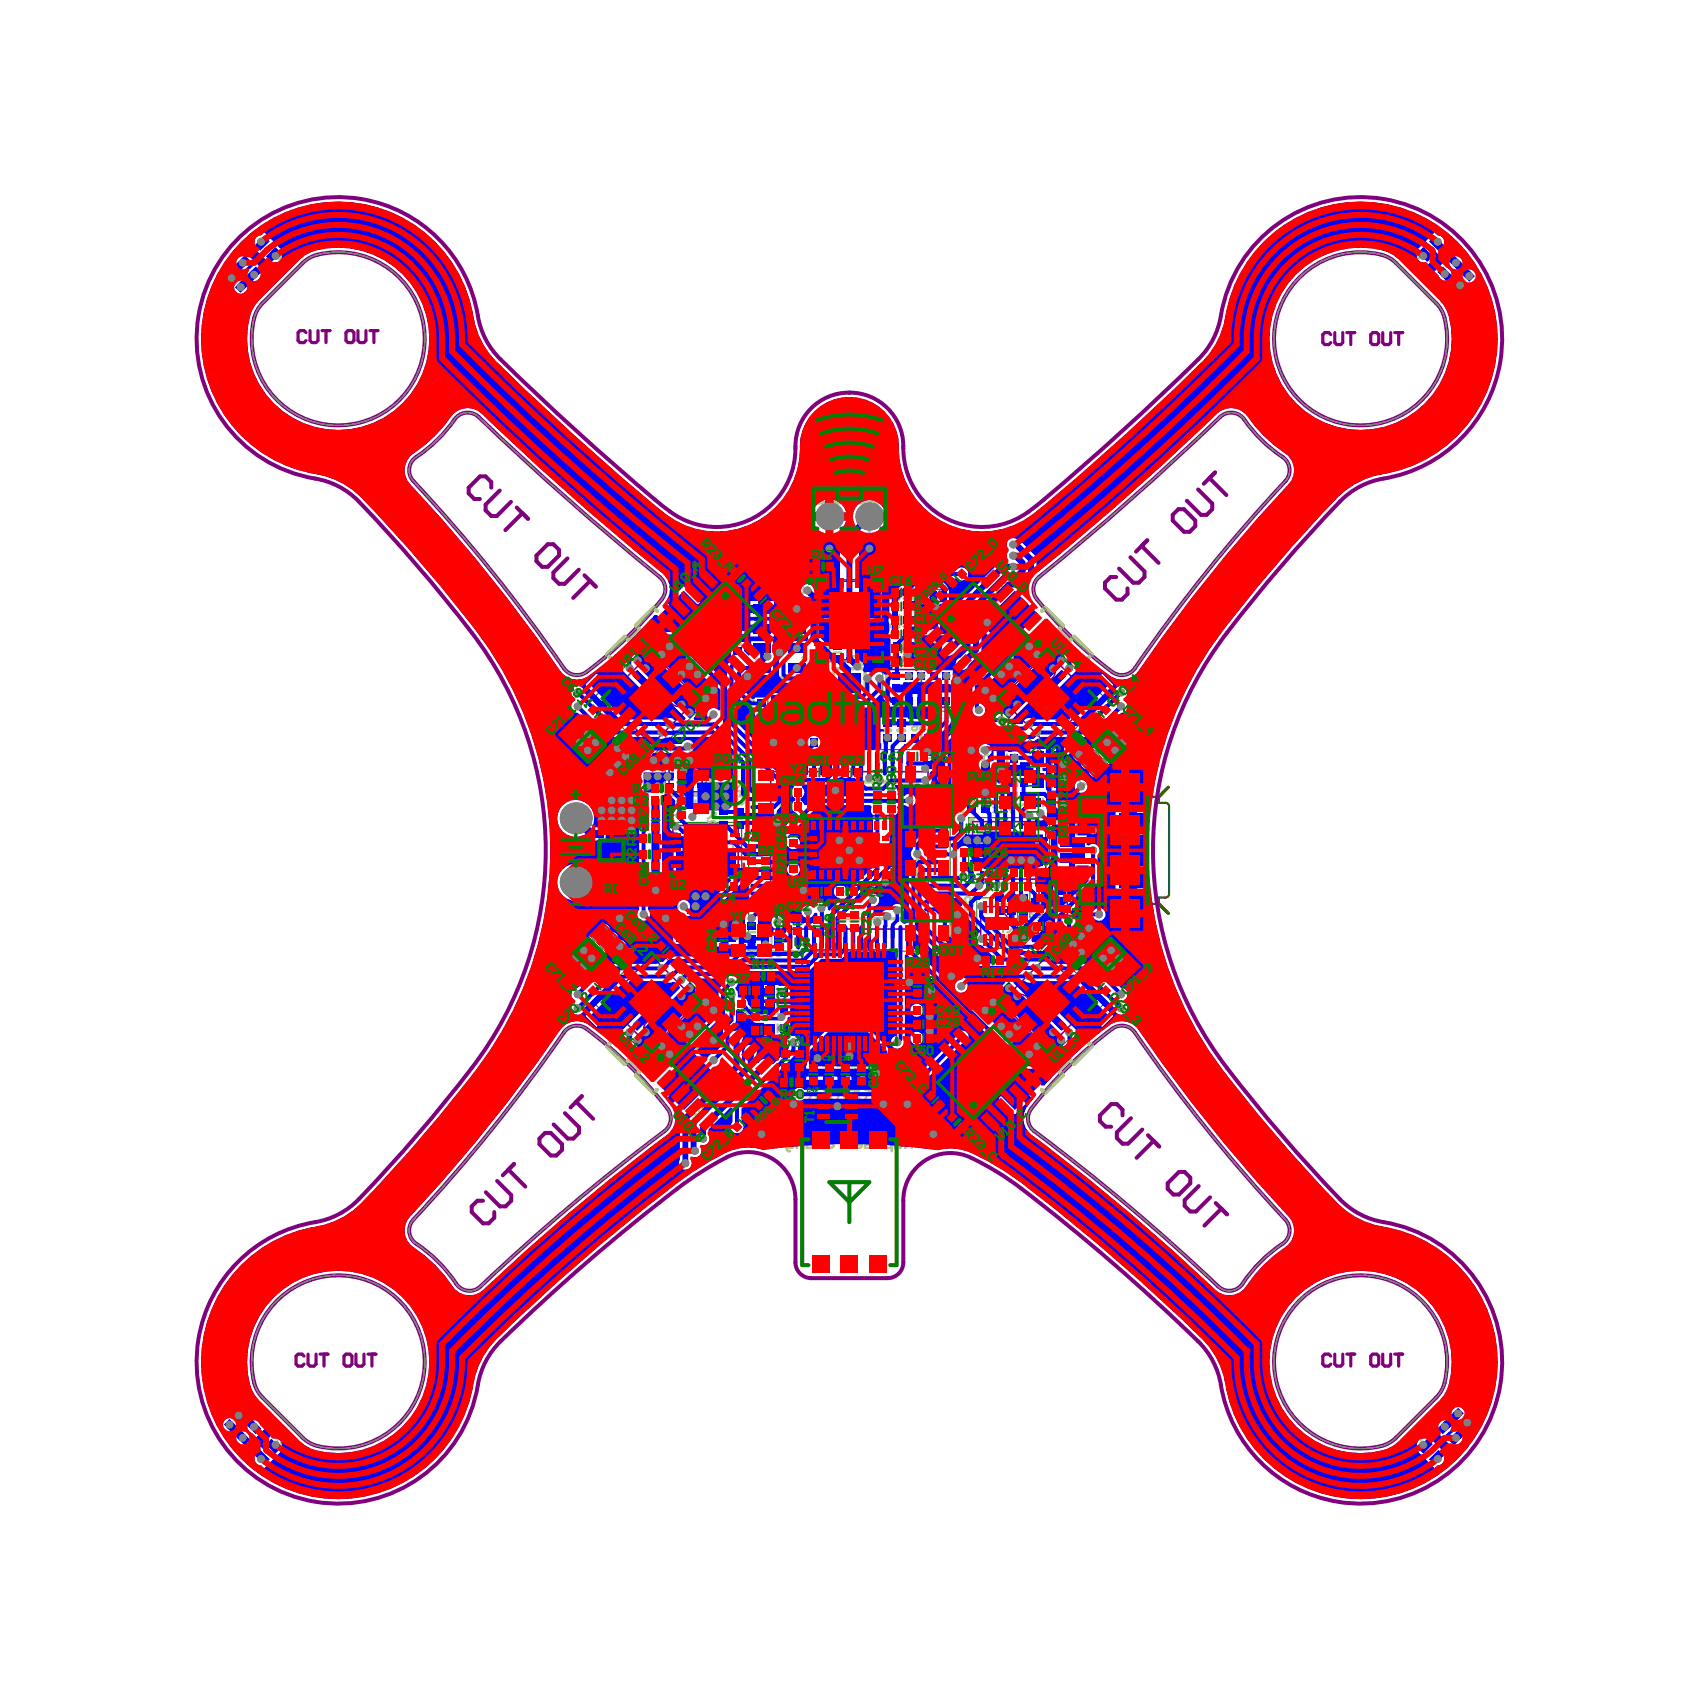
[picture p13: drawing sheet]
<svg xmlns="http://www.w3.org/2000/svg" width="360mm" height="360mm" viewBox="0 0 360 360" stroke-linecap="round" stroke-linejoin="round" font-family="sans-serif">
<path d="M228.6 168.6h16.7v1.3h1.5a.8 .8 0 0 1 .7 .8v18.6a.79 .79 0 0 1-.9 .7h-1.3v1.3h-16.7v-4h4.6v-14.7h-4.6zM243 168.6v22.7" fill="none" stroke="#000" stroke-width=".42"/>
<path d="M247.3 166.6l-2 2M245.3 191.3l2 2" fill="none" stroke="#000" stroke-width=".68"/>
<g fill="none" stroke="#008000" stroke-width=".33">
<path d="M178.1 131.3h3.3M179.8 129.6v3.4M195.9 129.6h3.3M197.5 127.9v3.4M136.7 146.6l2.4 2.4M139.1 146.6l-2.4 2.4M166.3 149.9h3.3M167.9 148.3v3.3M193.3 145.7h3.4M195 144v3.4M220.5 146.6l2.3 2.4M222.8 146.6l-2.3 2.4"/>
<path d="M126.9 178.7v3.3M143.4 164.1h3.4M145.1 162.4v3.3M147.7 180h3.3M149.3 178.3v3.3M178.1 180h3.3M179.8 178.3v3.3M211.9 180h3.4M213.6 178.3v3.3M125.3 180.4h3.3M209.4 195.4h3.3M211.1 193.7v3.3"/>
<path d="M221.2 190.1h3.4M222.9 188.4v3.4M136.7 210.9l2.4 2.4M139.1 210.9l-2.4 2.4M220.5 210.9l2.3 2.4M222.8 210.9l-2.3 2.4"/>
</g>
<g fill="none" stroke="#008000" stroke-width=".21">
<path d="M137.9 135.4l12.4 12.4-12.4 12.4-12.3-12.4zM172.8 122.6h14v17.5h-14zM193.5 124.8h8v9.6h-8zM221.6 135.4l12.4 12.4-12.4 12.4-12.3-12.4zM140.8 159.7h8.6v8.7h-8.6zM158.5 158.6h42.6v42.7h-42.6zM162.5 145.4h10.9v9h-10.9zM186.9 140.9h16.3v9.6h-16.3zM123.9 174.6h6v11.5h-6zM141.7 174h15.3v11.9h-15.3zM205 173h17.2v13.9h-17.2zM137.9 199.7l12.4 12.4-12.4 12.4-12.3-12.4z"/>
<path d="M206.7 190h8.7v10.7h-8.7zM218 186.1h9.8v8h-9.8zM221.6 199.7l12.4 12.4-12.4 12.4-12.3-12.4z"/>
</g>
<g fill="none" stroke="#800080" stroke-width=".33">
<path d="M137.9 138l9.8 9.8-9.8 9.8-9.7-9.8zM173.1 123h13.3v16.6h-13.3zM194 127.3h7.1v4.6h-7.1zM221.6 138l9.8 9.8-9.8 9.8-9.7-9.8zM165.7 146.3h4.5v7.3h-4.5zM187.7 141.7h14.6v8h-14.6zM141.6 160.6h7v7h-7zM142.4 174.7h13.9v10.5h-13.9zM163.1 163.3h33.3v33.3h-33.3zM205.9 173.9h15.5v12.1h-15.5zM207.6 191.9h7v7h-7zM219.9 186.6h6v7h-6z"/>
<path d="M137.9 202.3l9.8 9.8-9.8 9.8-9.7-9.8zM169.8 201h20v20h-20zM221.6 202.3l9.8 9.8-9.8 9.8-9.7-9.8z"/>
<circle cx="175.8" cy="125.6" r="1.66"/>
<circle cx="143.5" cy="147.8" r="1.66"/>
<circle cx="221.6" cy="142.3" r="1.66"/>
<circle cx="147.2" cy="162.1" r=".67"/>
<circle cx="154.1" cy="183.2" r="1"/>
<circle cx="166.1" cy="193.6" r="1.66"/>
<circle cx="211.9" cy="194.5" r="1.33"/>
<circle cx="219.5" cy="182.5" r="1"/>
<circle cx="137.9" cy="217.6" r="1.66"/>
<circle cx="216.1" cy="212.1" r="1.66"/>
</g>
<path d="M170.1 172.6h19.3v14.7h-19.3z" fill="none" stroke="#800080" stroke-width=".42"/>
<path d="M64.4 55.4a9.7 9.7 0 0 1 6.3-2 18.3 18.3 0 0 1 19.2 19.3 18.3 18.3 0 0 1-21.2 17.1 18.3 18.3 0 0 1-14.8-23 6.4 6.4 0 0 1 1.7-2.6zM275.7 58a17.8 17.8 0 0 1 18-3.6l1.5 1 8.8 8.8a7.3 7.3 0 0 1 2 4.2 18.4 18.4 0 0 1-24 20.7 18.4 18.4 0 0 1-6.3-31.1zM87.8 96.9a30.1 30.1 0 0 0 8.6-8.4 3.4 3.4 0 0 1 4.9-.2 598.5 598.5 0 0 0 38.5 34 3.4 3.4 0 0 1 .3 4.5 86.7 86.7 0 0 1-16.2 15.6 3.4 3.4 0 0 1-4.6-1 341.3 341.3 0 0 0-32-39.8 3.4 3.4 0 0 1 .5-4.7zM219.7 122.3a598.7 598.7 0 0 0 38.8-34.3 3.4 3.4 0 0 1 4.9 .8 30 30 0 0 0 8.4 8.1 3.4 3.4 0 0 1 .3 4.9 341.5 341.5 0 0 0-32.1 39.9 3.4 3.4 0 0 1-4.6 .5 86.7 86.7 0 0 1-16.1-15.6 3.4 3.4 0 0 1 .4-4.3zM119.5 218.2a3.4 3.4 0 0 1 4.7-.5 86.7 86.7 0 0 1 17.3 17.2 3.4 3.4 0 0 1-.9 4.5 434.8 434.8 0 0 0-39.2 33.1 3.4 3.4 0 0 1-4.8-.8 30.1 30.1 0 0 0-8.8-8.7 3.4 3.4 0 0 1-.3-4.9 341.5 341.5 0 0 0 32-39.9zM225.2 226.6a85.2 85.2 0 0 1 10.5-9.1 3.4 3.4 0 0 1 4.5 1 341.8 341.8 0 0 0 32.1 39.9 3.4 3.4 0 0 1-.8 4.8 30.1 30.1 0 0 0-8.7 8.8 3.4 3.4 0 0 1-4.9 .2 434.9 434.9 0 0 0-39.2-33 3.4 3.4 0 0 1-.4-4.6 84.1 84.1 0 0 1 6.9-8zM57.9 276a18.3 18.3 0 0 1 31.3 7 18.3 18.3 0 0 1-22.5 22.9 6.4 6.4 0 0 1-2.6-1.7l-8.5-8.5a7.3 7.3 0 0 1-2.1-4.2 18.4 18.4 0 0 1 4.4-15.5zM275.9 274.4a18.3 18.3 0 0 1 22.2-1.5 18.3 18.3 0 0 1 7.2 21l-1 1.5-8.8 8.8a7.3 7.3 0 0 1-4.2 2.1 18.4 18.4 0 0 1-19.8-10.1 18.4 18.4 0 0 1 4.4-21.8z" fill="none" stroke="#808080" stroke-width=".21"/>
<g fill="none" stroke="#800080" stroke-width=".85">
<path d="M50.9 50a30 30 0 0 1 30.7-6.6 30 30 0 0 1 19.8 24.5 17.8 17.8 0 0 0 6.1 9.7 497 497 0 0 0 34.4 30.7 16.6 16.6 0 0 0 17.5 1.3 16.6 16.6 0 0 0 9-15.2 11.4 11.4 0 0 1 11.6-11.3 11.4 11.4 0 0 1 11.2 11.8 16.7 16.7 0 0 0 10 15.2 16.7 16.7 0 0 0 18-2.9 544.2 544.2 0 0 0 35.2-31.9 16.7 16.7 0 0 0 4-8.5 30 30 0 0 1 31.6-25 30 30 0 0 1 28 29 30 30 0 0 1-26.2 30.7 17.5 17.5 0 0 0-9.5 6.1 307.9 307.9 0 0 0-25.1 29.8 75.7 75.7 0 0 0 4.9 91.6 317.6 317.6 0 0 0 22.3 25.5 16.6 16.6 0 0 0 8.5 4.1 30 30 0 0 1 25 31.6 30 30 0 0 1-29 28 30 30 0 0 1-30.7-26.2 17.8 17.8 0 0 0-6.2-9.7 399.5 399.5 0 0 0-38.6-32.8 45.9 45.9 0 0 0-9.7-5.2 10 10 0 0 0-12.5 9.7l-.1 13.8a3.3 3.3 0 0 1-3.2 2.7l-16.9-.1a3.3 3.3 0 0 1-2.6-3.2l-.1-14.1a10 10 0 0 0-15.5-7.7l-3.9 2.3a216.3 216.3 0 0 0-21.3 16.5l-10.1 8.9-9.9 9.2a17.7 17.7 0 0 0-6.5 10.8 30 30 0 0 1-31.6 25 30 30 0 0 1-27.9-29 30 30 0 0 1 26.1-30.7 17.5 17.5 0 0 0 9.6-6 307.9 307.9 0 0 0 25.1-29.9 75.7 75.7 0 0 0-4.9-91.6 317.6 317.6 0 0 0-22.3-25.5 16.6 16.6 0 0 0-8.5-4.1 30 30 0 0 1-23.8-20.8 30 30 0 0 1 8-30.5zM64.1 55.7l1.4-1.1a17.5 17.5 0 0 1 17.5 2.8 18.3 18.3 0 0 1-6.1 31.8 18.3 18.3 0 0 1-22.7-23.1l.6-1 .8-.9zM274.8 59a18 18 0 0 1 18.8-4.7l1 .6 .9 .8 8.5 8.5 1.1 1.4a17.5 17.5 0 0 1-2.8 17.6 18.3 18.3 0 0 1-26.4 2.2 18.3 18.3 0 0 1-1.1-26.4zM87.7 97l.1-.1a32.4 32.4 0 0 0 8.9-8.6 3.4 3.4 0 0 1 4.6 0 637.4 637.4 0 0 0 38.8 34.2 3.4 3.4 0 0 1 0 4.3 84.1 84.1 0 0 1-16.5 15.7 3.4 3.4 0 0 1-4.3-1.1 353.8 353.8 0 0 0-32.2-40.1 3.4 3.4 0 0 1 .6-4.3zM257.2 100l-2.4 2.4M104 103.2v-1.2l-1.2-1.2h-1.2l-2.4 2.4v1.2l1.2 1.2h1.2M105.8 103.8l-3 3v1.2l1.2 1.2h1.2l3-3M109.4 107.4l2.4 2.4-1.2-1.2-3.6 3.6M115.9 115.2h1.2l1.2 1.2v1.2l-2.4 2.4h-1.2l-1.2-1.2v-1.2zM120.1 118.2l-3 3v1.1l1.2 1.2h1.2l3-2.9M239.3 117.9l2.9 3v1.2l-1.1 1.2h-1.2l-3-3M241.6 115.5l3.6 3.6"/>
<path d="M242.8 114.3l-2.3 2.4M249.4 107.8h1.2l2.4 2.4v1.2l-1.2 1.1h-1.2l-2.4-2.3v-1.2zM253.6 103.6l3 3v1.2l-1.2 1.2h-1.2l-3-3M256 101.2l3.6 3.6M123.7 121.8l2.4 2.3-1.2-1.2-3.6 3.6M219.5 122.5a680.4 680.4 0 0 0 39.3-34.7 3.6 3.6 0 0 1 5.2 1.8 32.3 32.3 0 0 0 8 7.5 3.4 3.4 0 0 1 .1 4.7 353.8 353.8 0 0 0-32.3 40.1 3.4 3.4 0 0 1-4.4 .3 84.1 84.1 0 0 1-16.3-16 3.4 3.4 0 0 1 .4-3.7zM236.3 122.1h-1.2l-1.2 1.2v1.2l2.4 2.4h1.2l1.2-1.2v-1.2M119.8 218a3.4 3.4 0 0 1 4.4-.3 84.6 84.6 0 0 1 17.4 17.5 3.4 3.4 0 0 1-1 4.2 455.1 455.1 0 0 0-39.4 33.3 3.4 3.4 0 0 1-4.6-1 31.9 31.9 0 0 0-9-8.9 3.4 3.4 0 0 1-.1-4.7 353.7 353.7 0 0 0 32.3-40.1zM115.4 239.8h1.2l2.4 2.3v1.2l-1.2 1.2h-1.2l-2.4-2.4v-1.1zM119.6 235.6l3 3v1.2l-1.2 1.2h-1.2l-3-3M122 233.2l3.5 3.6M123.2 232l-2.4 2.4"/>
<path d="M218.9 239.4a3.4 3.4 0 0 1-.6-4.8 84.6 84.6 0 0 1 17.7-17.2 3.4 3.4 0 0 1 4.2 1.1 353.7 353.7 0 0 0 32.3 40.1 3.4 3.4 0 0 1-1 4.6 31.9 31.9 0 0 0-8.9 9 3.4 3.4 0 0 1-4.7 0 434.7 434.7 0 0 0-39-32.8M237.6 236v-1.1l-1.2-1.2h-1.2l-2.4 2.3v1.2l1.2 1.2h1.2M239.4 236.6l-3 3v1.2l1.2 1.2h1.2l3-3M102.2 254.1h-1.2l-1.2 1.2v1.2l2.4 2.4h1.2l1.2-1.2v-1.2M105.2 249.9l3 3v1.2l-1.2 1.2h-1.2l-3-3M107.6 247.5l3.6 3.6M108.8 246.3l-2.4 2.4M243 240.2l2.4 2.4-1.2-1.2-3.6 3.6M249.6 248h1.1l1.2 1.2v1.2l-2.3 2.4h-1.2l-1.2-1.2v-1.2zM253.7 251l-3 3v1.2l1.2 1.2h1.2l3-3M257.3 254.6l2.4 2.4-1.2-1.2-3.6 3.6M58.4 275.5a18.3 18.3 0 0 1 30.9 8.2 18.3 18.3 0 0 1-23.3 21.9l-1-.6-.9-.8-8.5-8.5-1.1-1.4a17.5 17.5 0 0 1 2.8-17.6z"/>
<path d="M274.8 275.5a18.3 18.3 0 0 1 22.6-3 18.3 18.3 0 0 1 8 21.3l-.6 1-.8 .9-8.5 8.5-1.4 1.1a17.5 17.5 0 0 1-17.6-2.8 18.3 18.3 0 0 1-1.7-27z"/>
</g>
<g fill="none" stroke="#800080" stroke-width=".68">
<path d="M64.8 70.4l-.4-.4h-.9l-.4 .4v1.7l.4 .4h.9l.4-.4M65.6 70v2.1l.4 .4h.9l.4-.4v-2.1M68.2 70h1.6M69 70v2.5M73.7 70h.8l.4 .4v1.7l-.4 .4h-.8l-.5-.4v-1.7zM75.8 70v2.1l.4 .4h.8l.5-.4v-2.1M78.3 70h1.7M79.1 70v2.5M281.7 70.8l-.4-.4h-.9l-.4 .4v1.7l.4 .4h.9l.4-.4M282.5 70.4v2.1l.5 .4h.8l.4-.4v-2.1M285.1 70.4h1.7M285.9 70.4v2.5"/>
<path d="M290.6 70.4h.8l.4 .4v1.7l-.4 .4h-.8l-.5-.4v-1.7zM292.7 70.4v2.1l.4 .4h.8l.5-.4v-2.1M295.2 70.4h1.7M296.1 70.4v2.5M64.4 287l-.5-.4h-.8l-.4 .4v1.7l.4 .4h.8l.5-.4M65.2 286.6v2.1l.4 .4h.9l.4-.4v-2.1M67.7 286.6h1.7M68.6 286.6v2.5M73.2 286.6h.9l.4 .4v1.7l-.4 .4h-.9l-.4-.4v-1.7zM75.3 286.6v2.1l.5 .4h.8l.4-.4v-2.1M77.9 286.6h1.7M78.7 286.6v2.5"/>
<path d="M281.7 287l-.4-.4h-.9l-.4 .4v1.7l.4 .4h.9l.4-.4M282.5 286.6v2.1l.5 .4h.8l.4-.4v-2.1M285.1 286.6h1.7M285.9 286.6v2.5M290.6 286.6h.8l.4 .4v1.7l-.4 .4h-.8l-.5-.4v-1.7zM292.7 286.6v2.1l.4 .4h.8l.5-.4v-2.1M295.2 286.6h1.7M296.1 286.6v2.5"/>
</g>
<g fill="#c0c073">
<path d="M54.9 303.7l.6 .6 1-1 .6 .6-3.8 3.8-.6-.6 1-1-.6-.6z"/>
<path d="M53.3 52.3l3.8 3.7-.6 .6-1-1-.6 .6-1.8-1.8 .6-.6-1-.9z"/>
<path d="M303.1 303.3l.9 1 .6-.6 1.8 1.8-.6 .6 1 1-.6 .6-3.7-3.8z"/>
<path d="M306.2 52.3l.6 .6-1 .9 .6 .6-1.8 1.8-.6-.6-.9 1-.6-.6z"/>
</g>
<path d="M64.4 55.4a9.7 9.7 0 0 1 6.3-2 18.3 18.3 0 0 1 19.2 19.3 18.3 18.3 0 0 1-21.2 17.1 18.3 18.3 0 0 1-14.8-23 6.4 6.4 0 0 1 1.7-2.6zM275.7 58a17.8 17.8 0 0 1 18-3.6l1.5 1 8.8 8.8a7.3 7.3 0 0 1 2 4.2 18.4 18.4 0 0 1-24 20.7 18.4 18.4 0 0 1-6.3-31.1zM87.8 96.9a30.1 30.1 0 0 0 8.6-8.4 3.4 3.4 0 0 1 4.9-.2 598.5 598.5 0 0 0 38.5 34 3.4 3.4 0 0 1 .3 4.5 86.7 86.7 0 0 1-16.2 15.6 3.4 3.4 0 0 1-4.6-1 341.3 341.3 0 0 0-32-39.8 3.4 3.4 0 0 1 .5-4.7zM219.7 122.3a598.7 598.7 0 0 0 38.8-34.3 3.4 3.4 0 0 1 4.9 .8 30 30 0 0 0 8.4 8.1 3.4 3.4 0 0 1 .3 4.9 341.5 341.5 0 0 0-32.1 39.9 3.4 3.4 0 0 1-4.6 .5 86.7 86.7 0 0 1-16.1-15.6 3.4 3.4 0 0 1 .4-4.3zM119.5 218.2a3.4 3.4 0 0 1 4.7-.5 86.7 86.7 0 0 1 17.3 17.2 3.4 3.4 0 0 1-.9 4.5 434.8 434.8 0 0 0-39.2 33.1 3.4 3.4 0 0 1-4.8-.8 30.1 30.1 0 0 0-8.8-8.7 3.4 3.4 0 0 1-.3-4.9 341.5 341.5 0 0 0 32-39.9zM225.2 226.6a85.2 85.2 0 0 1 10.5-9.1 3.4 3.4 0 0 1 4.5 1 341.8 341.8 0 0 0 32.1 39.9 3.4 3.4 0 0 1-.8 4.8 30.1 30.1 0 0 0-8.7 8.8 3.4 3.4 0 0 1-4.9 .2 434.9 434.9 0 0 0-39.2-33 3.4 3.4 0 0 1-.4-4.6 84.1 84.1 0 0 1 6.9-8zM57.9 276a18.3 18.3 0 0 1 31.3 7 18.3 18.3 0 0 1-22.5 22.9 6.4 6.4 0 0 1-2.6-1.7l-8.5-8.5a7.3 7.3 0 0 1-2.1-4.2 18.4 18.4 0 0 1 4.4-15.5zM275.9 274.4a18.3 18.3 0 0 1 22.2-1.5 18.3 18.3 0 0 1 7.2 21l-1 1.5-8.8 8.8a7.3 7.3 0 0 1-4.2 2.1 18.4 18.4 0 0 1-19.8-10.1 18.4 18.4 0 0 1 4.4-21.8z" fill="none" stroke="#808080" stroke-width=".21"/>
<g fill="none" stroke="#c0c073" stroke-width=".42">
<path d="M50.6 59.2l-1.2 1.2M309.4 58.8l1.2 1.2M153 135.3h.3l.3 .2v.9h-.6l-.3-.3v-.6zM153 136.9l-.3 .3v.6l.3 .3h1.1l.3-.3v-.6l-.3-.3M154.4 135.3l-.3 .5-.5 .6M155.3 136.4h1.7M176.4 138.1h1.7M191.2 136v1.7M191.2 138.9v1.7M191.2 132.6h1.7M191.2 126.7h1.7M160.3 155.3l-.2-.3h-.6l-.3 .3v.3"/>
<path d="M161.5 156.1l-.6 .6M162 156.1h-.8l-.3-.3v-.5l.3-.3h.8v1.7M170.9 156.3v1.7M195 155.4v1.7M213.2 159.7v1.6M137.9 163h1.7M147.2 169.4v1.7M149.3 177.4v1.7M155.7 173.2h1.7M195.4 160.5h1.7M215.3 164.7v1.7M215.3 167.7v1.7"/>
<path d="M220.8 169v1.7M222.9 174h1.7M130.3 182.1h.3l1.1-1.2h.3v1.2M130.6 182.6h1.1l.3 .3v.9h-1.7v-.9zM158.2 197.3h1.7M163.3 198.1v1.7M201.3 196v1.7M201.8 192.2h1.7M210.7 191.4h1.6M213.2 191.4h1.7M215.7 191.4h1.7M220.4 190.1v1.7"/>
<path d="M223.3 187.6v1.7M149.3 200.3v1.7M158.5 203.8l-.3 .3v.5l.3 .3h1.1l.3-.3v-.5l-.3-.3M158.5 200.4h1.1l.3 .3v.6l-.3 .2h-1.1l-.3-.2v-.6zM158.5 202.1h.3l.3 .3v.8h-.6l-.3-.3v-.5zM159.9 202.1l-.3 .6-.5 .5M164.6 209.1v1.7M164.6 213v1.6M164.6 216.8v1.7M171.3 225.6h1.7M174.2 225.6h1.7M177.2 225.6h1.7"/>
<path d="M180.2 225.6h1.7M183.2 225.6h1.7M186.1 225.6h1.7M49 299.9l1.2 1.2M310.2 299.5l-1.2 1.2"/>
</g>
<g fill="none" stroke="#c0c073" stroke-width=".85">
<path d="M169.8 93v13.3h20v-13.3M171.5 91.4h16.6M175.6 106.3v6M184 106.3v6M139.1 129.3l-.8-.7-3.7 3.8 .9 .9-2.3 2.4-1-1-3.7 3.8 .7 .7M147.5 137.8l.7 .7-1.8 1.9M212 137.8l-.7 .7 1.9 1.9M220.5 129.3l.7-.7 3.8 3.8-1 .9 2.4 2.4 .9-1 3.8 3.8-.7 .7M140.2 146.5l-1.9 1.9-.7-.7M160.5 150.3h1.3M165 155.2v1.3M187.2 154.6h1.3"/>
<path d="M190.1 154.6h1.3M219.3 146.5l1.9 1.9 .7-.7M221.6 159.2h.9v2.6h-.9zM150.6 164.3h4.2v1.7h-4.2zM152.5 173.2h1.3M204.9 169.8h1.3M204.9 163.9h1.3M207.9 169.8h1.3M207.9 163.9h1.3M221.6 163.9h.9v2.5h-.9zM236.2 173.3h-8.2v3.2M242.2 176.6v1.7h-1.4v3.3h1.4v1.7"/>
<path d="M143.2 187.1v5.2M155.5 187.1v5.2M228 183.5v3.1h8.2M137.6 212.2l.7-.7 1.9 1.9M146.4 219.5l1.8 1.9-.7 .7M177.2 213.8h5.1v4.2h-5.1zM213.2 219.5l-1.9 1.9 .7 .7M221.9 212.2l-.7-.7-1.9 1.9M129.2 220.7l-.7 .7 3.7 3.8 1-1 2.3 2.4-.9 .9 3.7 3.8 .8-.7M230.4 220.7l.7 .7-3.8 3.8-.9-1-2.4 2.4 1 .9-3.8 3.8-.7-.7"/>
</g>
<g fill="none" stroke="#c0c073" stroke-width=".67">
<path d="M160 130.8v.3M160 134.9v.4M160 139.1v.3M160 126.8h10M170 130.8v.3M170 134.9v.4M170 139.1v.3M193.9 128.6h7.3v2h-7.3zM160 143.4h10M166.9 146.3h2v7.3h-2zM187.7 141.7v8M202.3 141.7v8"/>
<path d="M125.3 177.2h-.7v6.3h.7M125.6 179.4h2.7M126.9 179.4l1.4 2.3h-2.7zM128.6 177.2h.7v6.3h-.7M141.6 160.1h7M141.6 168.1h7M165.3 165.5h29v28.9h-29zM206 173.4h-.6v.6M221.2 173.4h.7v.6M205.4 185.9v.6h.6M221.9 184.3v2.2h-.7"/>
</g>
<path d="M176.4 146.2v-4.7h6.7v4.7M176.4 152.9v4.6h6.7v-4.6M177.4 150.5h4.7M177.8 148.5h4l-2 2z" fill="none" stroke="#c0c073" stroke-width=".68"/>
<circle cx="159.2" cy="155.6" r=".21" fill="#c0c073"/>
<path d="M180.6 139.8l-.2 .3v.2l.2 .3h.6l.3-.3v-.2l-.3-.3M180.6 139.8l-.2-.3v-.3l.2-.3h.6l.3 .3v.3l-.3 .3M180.6 139.8h.6M182.3 138.9h.9v1.7h-.9l-.3-.3v-1.1zM157.5 155.8h1.1l-.8-.8v1.7M159.2 155.6l.3 .2M159.5 155.8h.3M159.5 155.8l-.3 .3v.3l.3 .3h.6l.2-.3M186.1 228.5v.5M186.1 228.8h1.7M186.4 231.3l-.3 .3v.5l.3 .3h1.1l.3-.3v-.5l-.3-.3M187 229.6v1.1l.8-.8h-1.7" fill="none" stroke="#c0c073" stroke-width=".42"/>
<circle cx="187.8" cy="228.8" r=".21" fill="#c0c073"/>
<g fill="none" stroke="#c0c073" stroke-width=".42">
<path d="M202.2 171.9h1.7v-.8l-.3-.3h-.6l-.2 .3v.8M202.2 169.1v1.1l1.1-1.1h.3l.3 .3v.5l-.3 .3M202.2 170.8l.6 .6M203 167.4v.9l.3 .2h.3l.3-.2v-.6l-.3-.3h-1.1l-.3 .3v.6l.3 .2M213.2 197.3h.3l1.1-1.1h.3v1.1M213.5 197.9l-.3 .2v.6l.3 .3h1.1l.3-.3v-.6l-.3-.2M214 194.5v1.1l.9-.8h-1.7M215.7 197.3h.3l1.1-1.1h.3v1.1M216 197.9l-.3 .2v.6l.3 .3h1.1l.3-.3v-.6l-.3-.2M216.6 194.8l.3-.3h.2l.3 .3v.5l-.3 .3h-.2l-.3-.3M216.6 194.8l-.3-.3h-.3l-.3 .3v.5l.3 .3h.3l.3-.3M216.6 194.8v.5"/>
<path d="M227.8 189.3h.6M228.1 187.6v1.7M229 187.9l.3-.3h.5l.3 .3v1.1l-.3 .3h-.5l-.3-.3M187.8 228.8l-.3 .2"/>
</g>
<path d="M185.3 151h.8l-.6-.7v1.3M187.4 150.6l-.2-.3h-.4l-.2 .3v.2l.8 .8h-.8M188.2 151.2l-.4 .4M188.7 151.2h-.7l-.2-.2v-.4l.2-.3h.7v1.3" fill="none" stroke="#c0c073" stroke-width=".34"/>
<circle cx="228.1" cy="187.6" r=".21" fill="#c0c073"/>
<path d="M226.4 189.3h.6M226.7 187.6v1.7M228.1 187.6l.3 .3" fill="none" stroke="#c0c073" stroke-width=".42"/>
<circle cx="226.7" cy="187.6" r=".21" fill="#c0c073"/>
<path d="M138.1 158.4v1.7M138.9 158.7l.3-.3h.6l.2 .3v1.1l-.2 .3h-.6l-.3-.3M137.8 160.1h.5M226.7 187.6l.3 .3" fill="none" stroke="#c0c073" stroke-width=".42"/>
<circle cx="138.1" cy="158.4" r=".21" fill="#c0c073"/>
<path d="M138.1 158.4l.2 .3M147.2 157.8l-.3-.3h-.5l-.3 .3v.3M147.8 157.5v1.4l.3 .3h.5l.3-.3v-1.4" fill="none" stroke="#c0c073" stroke-width=".42"/>
<circle cx="146.1" cy="158.1" r=".21" fill="#c0c073"/>
<path d="M146.1 158.1l.3 .3M146.4 158.4h.3M146.4 158.4l-.3 .3v.2l.3 .3h.5l.3-.3M154 178.1l-.3-.3h-.6l-.2 .3v.3M154.6 177.8v.3l.5 .6M155.1 178.7v.8M155.7 177.8v.3l-.6 .6" fill="none" stroke="#c0c073" stroke-width=".42"/>
<circle cx="152.9" cy="178.4" r=".21" fill="#c0c073"/>
<path d="M152.4 158.4v1.7M154.4 158.4v1.7h-1.1M152.2 160.1h.5M152.9 178.4l.2 .3M153.1 178.7h.3M153.1 178.7l-.2 .3v.3l.2 .2h.6l.3-.2" fill="none" stroke="#c0c073" stroke-width=".42"/>
<circle cx="152.4" cy="158.4" r=".21" fill="#c0c073"/>
<path d="M152.4 158.4l.3 .3M157.8 152.5h1.7v-.9l-.3-.3h-.6l-.2 .3v.9M157.8 151.3l.6 .6M158.9 149.6h.3l.3 .3v.6l-.3 .3" fill="none" stroke="#c0c073" stroke-width=".42"/>
<circle cx="158.9" cy="149.6" r=".21" fill="#c0c073"/>
<path d="M158.6 149.9v.3M158.6 149.9l-.2-.3h-.3l-.3 .3v.6l.3 .3M158.9 149.6l-.3 .3M158.9 147.9h.3l.3 .3v.6l-.3 .3" fill="none" stroke="#c0c073" stroke-width=".42"/>
<circle cx="158.9" cy="147.9" r=".21" fill="#c0c073"/>
<g fill="none" stroke="#c0c073" stroke-width=".42">
<path d="M173.9 135.8v.6M173.9 136.1h1.7M174.1 138.6l-.2 .3v.6l.2 .3h1.2l.3-.3v-.6l-.3-.3M174.7 137.2l.3-.3h.3l.3 .3v.6l-.3 .3h-.3l-.3-.3M174.7 137.2l-.3-.3h-.3l-.2 .3v.6l.2 .3h.3l.3-.3M174.7 137.2v.6M158.6 148.2v.3M158.6 148.2l-.2-.3h-.3l-.3 .3v.6l.3 .3M158.9 147.9l-.3 .3M171.6 232.1l-.3 .3v.6l.3 .3h1.1l.3-.3v-.6l-.3-.3M171.6 228.8h.3l.3 .2v.9h-.6l-.3-.3v-.6zM172.2 230.4v1.2l.8-.9h-1.7"/>
<path d="M173 228.8l-.3 .5-.5 .6M174.6 232.1l-.3 .3v.6l.3 .3h1.1l.3-.3v-.6l-.3-.3M175.1 230.4v1.2l.9-.9h-1.7M176 228.8v1.1h-.9l.3-.6v-.3l-.3-.2h-.5l-.3 .2v.6l.3 .3"/>
</g>
<circle cx="175.6" cy="136.1" r=".21" fill="#c0c073"/>
<path d="M175.6 136.1l-.3 .3M180.5 232.1l-.3 .3v.6l.3 .3h1.1l.3-.3v-.6l-.3-.3M181.1 230.4v1.2l.8-.9h-1.7M181.3 228.8h.3l.3 .2v.6l-.3 .3" fill="none" stroke="#c0c073" stroke-width=".42"/>
<circle cx="181.3" cy="228.8" r=".21" fill="#c0c073"/>
<path d="M188.9 133.6l-.2 .2v.6l.2 .3h1.2l.3-.3v-.6l-.3-.2M189.5 132.2l.3-.3h.3l.3 .3v.5l-.3 .3h-.3l-.3-.3M189.5 132.2l-.3-.3h-.3l-.2 .3v.5l.2 .3h.3l.3-.3M189.5 132.2v.5M190.4 130.2v1.1h-.9l.3-.6v-.2l-.3-.3h-.6l-.2 .3v.5l.2 .3M202.2 166h1.7v-.8l-.3-.3h-.6l-.2 .3v.8M202.2 164.9l.6 .5M202.2 163.7v.6M202.2 164h1.7M181.1 229v.3M181.1 229l-.3-.2h-.3l-.3 .2v.6l.3 .3M181.3 228.8l-.2 .2" fill="none" stroke="#c0c073" stroke-width=".42"/>
<circle cx="203.9" cy="164" r=".21" fill="#c0c073"/>
<path d="M198 158.5v1.2l1.1-1.2h.3l.3 .3v.6l-.3 .3M199.9 152h.6M200.2 150.3v1.7M201.1 150.3v1.5l.2 .2h.6l.3-.2v-1.5M198.2 161.9l-.2 .3v.6l.2 .2h1.2l.3-.2v-.6l-.3-.3M198.2 160.2h.3l.3 .3v.8h-.6l-.2-.2v-.6zM199.7 160.2l-.3 .6-.6 .5M202.5 161.8h.3l.2 .3v.8h-.5l-.3-.3v-.5zM203.9 164l-.3 .3M203.9 161.8l-.3 .5-.6 .6" fill="none" stroke="#c0c073" stroke-width=".42"/>
<circle cx="200.2" cy="150.3" r=".21" fill="#c0c073"/>
<path d="M199.1 150.6l-.3-.3h-.5l-.3 .3v.3M200.2 150.3l.3 .3" fill="none" stroke="#c0c073" stroke-width=".42"/>
<circle cx="198" cy="150.9" r=".21" fill="#c0c073"/>
<path d="M198 150.9l.3 .3M198.3 151.2h.2M198.3 151.2l-.3 .3v.3l.3 .2h.5l.3-.2M207.7 159.8l.6 .6M208.8 158.1h.3l.3 .3v.5l-.3 .3M207.7 160.9h1.7v-.8l-.3-.3h-.6l-.2 .3v.8" fill="none" stroke="#c0c073" stroke-width=".42"/>
<circle cx="208.8" cy="158.1" r=".21" fill="#c0c073"/>
<path d="M207.7 156.4v1.1l1.1-1.1h.3l.3 .3v.6l-.3 .2M208.5 158.4v.3M208.5 158.4l-.2-.3h-.3l-.3 .3v.5l.3 .3M208.8 158.1l-.3 .3M220.2 194.3h.6M220.5 192.7v1.6M221.4 192.9l.2-.2h.6l.3 .2v1.2l-.3 .2h-.6l-.2-.2" fill="none" stroke="#c0c073" stroke-width=".42"/>
<circle cx="220.5" cy="192.7" r=".21" fill="#c0c073"/>
<path d="M219.4 192.9l-.3-.2h-.6l-.2 .2v.3l1.1 1.1h-1.1M220.5 192.7l.3 .2" fill="none" stroke="#c0c073" stroke-width=".42"/>
<path d="M225.5 174v.5M225.5 174.2h1.2M225.7 174.9l-.2 .2v.4l.2 .2h.8l.2-.2v-.4l-.2-.2" fill="none" stroke="#c0c073" stroke-width=".34"/>
<circle cx="226.7" cy="174.2" r=".17" fill="#c0c073"/>
<path d="M226.3 172.6l.4 .2v.4l-.2 .2M226.7 174.2l-.2 .3" fill="none" stroke="#c0c073" stroke-width=".34"/>
<circle cx="226.3" cy="172.6" r=".17" fill="#c0c073"/>
<path d="M226.1 172.8v.2M226.1 172.8l-.2-.2-.4 .2v.4l.2 .2M226.3 172.6l-.2 .2" fill="none" stroke="#c0c073" stroke-width=".34"/>
<path d="M228.3 166h.5M228.6 164.3v1.7M229.4 164.6l.3-.3h.5l.3 .3v1.1l-.3 .3h-.5l-.3-.3" fill="none" stroke="#c0c073" stroke-width=".42"/>
<circle cx="228.6" cy="164.3" r=".21" fill="#c0c073"/>
<path d="M188.9 127.6l-.2 .3v.6l.2 .3h1.2l.3-.3v-.6l-.3-.3M189.5 126.2l.3-.3h.3l.3 .3v.6l-.3 .3h-.3l-.3-.3M189.5 126.2l-.3-.3h-.3l-.2 .3v.6l.2 .3h.3l.3-.3M189.5 124.3v1.1l.9-.9h-1.7M189.5 126.2v.6M226.6 164.3h.5l.3 .3v1.1l-.3 .3h-.5l-.3-.3v-1.1zM228.6 164.3l.2 .3M159.9 217l-.3-.2h-.5l-.3 .2v.3M160.5 217l.3-.2h.5l.3 .2v1.2l-.3 .3h-.5l-.3-.3" fill="none" stroke="#c0c073" stroke-width=".42"/>
<circle cx="158.8" cy="217.3" r=".21" fill="#c0c073"/>
<path d="M158.2 217l-.3-.2h-.5l-.3 .2v.3M158.8 217.3l.3 .3M159.1 217.6h.2M159.1 217.6l-.3 .3v.3l.3 .3h.5l.3-.3" fill="none" stroke="#c0c073" stroke-width=".42"/>
<circle cx="157.1" cy="217.3" r=".21" fill="#c0c073"/>
<path d="M157.1 217.3l.3 .3M157.4 217.6h.3M157.4 217.6l-.3 .3v.3l.3 .3h.5l.3-.3M159.9 209.4l-.3-.3h-.5l-.3 .3v.3M160.5 209.4l.3-.3h.5l.3 .3v1.2l-.3 .2h-.5l-.3-.2" fill="none" stroke="#c0c073" stroke-width=".42"/>
<circle cx="158.8" cy="209.7" r=".21" fill="#c0c073"/>
<g fill="none" stroke="#c0c073" stroke-width=".42">
<path d="M142.6 169.7l-.3-.3h-.6l-.2 .3v.2l1.1 1.2h-1.1M143.1 169.7l.3-.3h.6l.3 .3v1.1l-.3 .3h-.6l-.3-.3M161 162.6h.6M161.3 160.9v1.7M162.2 160.9v1.4l.2 .3h.6l.3-.3v-1.4M142.2 201.1l-.3-.3v-.3l.3-.2h.5l.3 .2v.3l-.3 .3M142.2 201.1l-.3 .3v.3l.3 .3h.5l.3-.3v-.3l-.3-.3M142.2 201.1h.5M143.6 200.3h1.1v.8l-.6-.3h-.3l-.2 .3v.6l.2 .3h.6l.3-.3M145.3 200.5l.2-.2h.6l.3 .2v1.2l-.3 .3h-.6l-.2-.3M157.1 209.4l.3-.3h.5l.3 .3v1.2l-.3 .2h-.5l-.3-.2zM158.8 209.7l.3 .3"/>
<path d="M159.1 210h.2M159.1 210l-.3 .3v.3l.3 .2h.5l.3-.2M160.9 201.5h1.1l-.8-.8v1.7M162.6 200.7l.6 .3 .5 .5M162.9 201.5h.8v.6l-.3 .3h-.5l-.3-.3v-.3zM164.3 201l.3-.3h.5l.3 .3v1.1l-.3 .3h-.5l-.3-.3"/>
</g>
<circle cx="161.3" cy="160.9" r=".21" fill="#c0c073"/>
<path d="M169.1 155.4h.5M169.4 153.7v1.7M170.2 153.7l.6 .3 .5 .6M170.5 154.6h.8v.5l-.3 .3h-.5l-.3-.3v-.2zM171.9 154l.3-.3h.5l.3 .3v1.1l-.3 .3h-.5l-.3-.3M161.3 160.9l.3 .3M177.4 207.3l.3-.3h.5l.3 .3v1.1l-.3 .3h-.5l-.3-.3zM179.1 207.9h1.1l-.8-.9v1.7M180.8 207.3l.3-.3h.5l.3 .3v1.1l-.3 .3h-.5l-.3-.3" fill="none" stroke="#c0c073" stroke-width=".42"/>
<circle cx="169.4" cy="153.7" r=".21" fill="#c0c073"/>
<path d="M169.4 153.7l.2 .3M210.2 171.9h1.7v-.8l-.3-.3h-.5l-.3 .3v.8M210.2 170.8l.6 .6M210.2 169.7v.5M210.2 169.9h1.7M214 170.2h-1.1v.3l1.1 1.1v.3M215.7 170.2h-1.1v.3l1.1 1.1v.3M216.3 170.5l.3-.3h.5l.3 .3v1.1l-.3 .3h-.5l-.3-.3M210.7 197.3h.2l1.2-1.1h.2v1.1M210.9 197.9l-.2 .2v.6l.2 .3h1.2l.2-.3v-.6l-.2-.2M212.3 194.5v1.1h-.8l.3-.8-.3-.3h-.6l-.2 .3v.5l.2 .3" fill="none" stroke="#c0c073" stroke-width=".42"/>
<path d="M189.9 150.3h.9v.7l-.4-.2-.5 .2v.4l.2 .2h.5l.2-.2M192 150.6l-.2-.3h-.4l-.2 .3v.2l.8 .8h-.8M192.9 151.2l-.4 .4M193.3 151.2h-.6l-.2-.2v-.4l.2-.3h.6v1.3" fill="none" stroke="#c0c073" stroke-width=".34"/>
<circle cx="211.9" cy="169.9" r=".21" fill="#c0c073"/>
<path d="M198.2 124.1h.6M198.5 122.4v1.7M199.4 122.4v1.4l.3 .3h.5l.3-.3v-1.4M211.9 169.9l-.3 .3M211.9 167.7v1.1h-.8l.3-.5v-.3l-.3-.3h-.6l-.3 .3v.5l.3 .3M212.9 162.2l.6 .3 .5 .5M213.2 163h.8v.6l-.2 .3h-.6l-.3-.3v-.3zM215.7 162.2h-1.1v.3l1.1 1.1v.3M216.3 162.5l.3-.3h.5l.3 .3v1.1l-.3 .3h-.5l-.3-.3" fill="none" stroke="#c0c073" stroke-width=".42"/>
<circle cx="198.5" cy="122.4" r=".21" fill="#c0c073"/>
<path d="M196.3 123.3h1.1l-.8-.9v1.7M198.5 122.4l.3 .3M225.7 170.7h.6M226 169v1.7M226.9 169.2l.2-.2h.6l.3 .2v1.2l-.3 .3h-.6l-.2-.3M237.9 169.4v1.7h-1.1M238.8 169.4h.5M238.8 171.1h.5M239 169.4v1.7M240.2 169.4h.5l.3 .3v1.1l-.3 .3h-.5l-.3-.3v-1.1zM241.6 169.7l.3-.3h.5l.3 .3v1.1l-.3 .3h-.5l-.3-.3" fill="none" stroke="#c0c073" stroke-width=".42"/>
<circle cx="226" cy="169" r=".21" fill="#c0c073"/>
<path d="M229.3 159.7h-1.2v.2l1.2 1.2v.2M229.8 159.9l.3-.2h.6l.2 .2v1.2l-.2 .2h-.6l-.3-.2M223.8 169.8h1.1l-.9-.8v1.7M226 169l.3 .2M226.4 160.5h.9l.3-.3v-.3l-.3-.2h-.6l-.3 .2v1.2l.3 .2h.6l.3-.2M48.7 296.8h-.4l-.4 .4v.4l.2 .2M49.7 295.5l-.8 .7 .2 .2h1.6l.2 .2M50.3 295.3v-.4l.4-.4h.4l.8 .8v.3l-.4 .4h-.4" fill="none" stroke="#c0c073" stroke-width=".42"/>
<circle cx="48.1" cy="297.8" r=".21" fill="#c0c073"/>
<path d="M46.1 299l1.2 1.2-.6 .6h-.4l-.2-.2v-.4l.6-.6M48.1 297.8h.4M48.7 297.6l-.2 .2M48.7 299.2l-.8 .8M49.5 297.6v.4l-.4 .4h-.4l-.2-.2v-.4" fill="none" stroke="#c0c073" stroke-width=".42"/>
<circle cx="46.7" cy="299.6" r=".21" fill="#c0c073"/>
<path d="M48.9 61.7l.2-.2h.4l.4 .4v.4M51.2 63.3l-.8-.8-.1 .2v1.6l-.2 .2M51.4 63.9h.4l.4 .4v.4l-.8 .8h-.4l-.4-.4v-.4M46.1 299l-.6 .6v.4l.2 .2h.4l.6-.6" fill="none" stroke="#c0c073" stroke-width=".42"/>
<circle cx="48.9" cy="61.7" r=".21" fill="#c0c073"/>
<path d="M46.3 59.6l.8 .8M45.7 60.2l.8-.8h.8v.8l-.8 .7M46.7 61.5l.8 .8M48.9 61.7v.4M48.9 62.1l.2 .2M48.9 62.1h-.4l-.2 .2v.4l.4 .4h.4M159.9 213.2l-.3-.2h-.5l-.3 .2v.3M160.5 213.2l.3-.2h.5l.3 .2v1.2l-.3 .2h-.5l-.3-.2" fill="none" stroke="#c0c073" stroke-width=".42"/>
<circle cx="158.8" cy="213.5" r=".21" fill="#c0c073"/>
<g fill="none" stroke="#c0c073" stroke-width=".42">
<path d="M172 146.1h.6M172.3 144.4v1.7M173.2 144.4v1.4l.2 .3h.6l.3-.3v-1.4M141.9 178.3h.8l.3-.3v-.3l-.3-.3h-.5l-.3 .3v1.1l.3 .3h.5l.3-.3M143.6 177.4h1.1v.9l-.6-.3h-.3l-.2 .3v.5l.2 .3h.6l.3-.3M145.3 177.7l.2-.3h.6l.3 .3v1.1l-.3 .3h-.6l-.2-.3M149.8 174.9h1.7v-.9l-.3-.2h-.6l-.3 .2v.9M149.8 173.2h.2l1.2-1.1h.3v1.1M149.8 173.8l.5 .5M155.7 166.8h.3l1.1-1.1h.3v1.1M156 169.1l-.3 .3v.5l.3 .3h1.1l.3-.3v-.5l-.3-.3M157.4 167.4v1.1h-.9l.3-.5v-.3l-.3-.3h-.5l-.3 .3v.6l.3 .2"/>
<path d="M158.2 213.2l-.3-.2h-.5l-.3 .2v.3l1.1 1.1h-1.1M158.8 213.5l.3 .3M159.1 213.8h.2M159.1 213.8l-.3 .3v.3l.3 .2h.5l.3-.2M177.5 232.1l-.3 .3v.6l.3 .3h1.2l.2-.3v-.6l-.2-.3M178.1 230.4v1.2l.8-.9h-1.7M178.1 228.8v1.1l.8-.9h-1.7M183.2 228.8v1.1l1.1-1.1h.3l.3 .2v.6l-.3 .3M183.4 232.1l-.2 .3v.6l.2 .3h1.2l.3-.3v-.6l-.3-.3M184 230.4v1.2l.9-.9h-1.7"/>
</g>
<circle cx="172.3" cy="144.4" r=".21" fill="#c0c073"/>
<path d="M171.2 144.7l-.3-.3h-.6l-.2 .3v.3l1.1 1.1h-1.1M172.3 144.4l.3 .3M200.5 198.9l-.3-.3h-.5l-.3 .3v.2M201.1 198.6l.5 .3 .6 .5M201.4 199.4h.8v.6l-.3 .3h-.5l-.3-.3v-.3zM202.8 198.9l.2-.3h.6l.3 .3v1.1l-.3 .3h-.6l-.2-.3M204.6 193.2l-.3 .3v.6l.3 .2h1.1l.3-.2v-.6l-.3-.3M204.6 191.5h.3l.3 .3v.9h-.6l-.3-.3v-.6zM206 189.8v1.2h-.8l.2-.6v-.3l-.2-.3h-.6l-.3 .3v.6l.3 .3M206 191.5l-.3 .6-.5 .6" fill="none" stroke="#c0c073" stroke-width=".42"/>
<circle cx="199.4" cy="199.1" r=".21" fill="#c0c073"/>
<g fill="none" stroke="#c0c073" stroke-width=".42">
<path d="M210.8 157.4l.3-.3h.5l.3 .3v1.1l-.3 .3h-.5l-.3-.3zM212.8 158l-.3-.3v-.3l.3-.3h.5l.3 .3v.3l-.3 .3M212.8 158l-.3 .2v.3l.3 .3h.5l.3-.3v-.3l-.3-.2M212.8 158h.5M214.2 157.4l.3-.3h.5l.3 .3v1.1l-.3 .3h-.5l-.3-.3M199.4 199.1l.3 .3M199.7 199.4h.2M199.7 199.4l-.3 .3v.3l.3 .3h.5l.3-.3M224.6 185.6h-1.4l-.3 .3v.5l.3 .3h1.4M224.6 183.9v1.1h-.8l.2-.5v-.3l-.2-.3h-.6l-.3 .3v.6l.3 .2M310.6 297l.2-.2h.4l.4 .4v.4M313 298.6l-.8-.8-.2 .2v1.6l-.2 .2"/>
<path d="M313.2 299.2h.4l.4 .4v.4l-.8 .8h-.4l-.4-.4v-.4"/>
</g>
<circle cx="310.6" cy="297" r=".21" fill="#c0c073"/>
<path d="M311.9 59.8l-.8 .8 .2 .2h1.5l.2 .2M312.5 59.6v-.4l.3-.4h.4l.8 .8v.4l-.4 .4h-.4M310.9 61.2h-.4l-.4 .4v.4l.2 .2M308.4 294.4h.4l.4 .4v.4l-.8 .8h-.4l-.4-.4v-.4M308.4 296.8l.8 .8M310.6 297v.4M310.6 297.4l.2 .2M310.6 297.4h-.4l-.2 .2v.4l.4 .4h.4" fill="none" stroke="#c0c073" stroke-width=".42"/>
<circle cx="310.3" cy="62.2" r=".21" fill="#c0c073"/>
<g fill="none" stroke="#c0c073" stroke-width=".42">
<path d="M308.3 63.4l1.2 1.2-.6 .6h-.4l-.8-.8v-.4zM310.3 62.2h.4M310.9 62l-.2 .2M310.9 63.6l-.8 .8M311.7 62v.4l-.4 .4h-.4l-.2-.2v-.4M145.9 124.9l.4 .4M146.7 125.7h.8M147.3 123.9l-1.2 1.2M147.9 126.1l-.6-.6v-.4l.4-.4h.4l.6 .6-1.2 1.2M148.9 125.9h.4l.4 .4v.4l-.8 .8h-.4l-.4-.4v-.4zM150.3 126.9l.8 .8M150.5 129.1l.8-.8h.4l.4 .4v.4l-.8 .8h-.4l-.4-.4z"/>
<path d="M150.7 127.3l-1.2 1.2M151.5 130.5l1.2-1.2v.8h.8l-1.2 1.2M146.6 234.9h-.4l-.4 .4v.4l.2 .2h1.6l-.8 .8M148 234.7v.8M148.4 234.3l-.6 .6h-.4l-.4-.4v-.4l.6-.6 1.2 1.2M148.6 232.5h.4l.8 .8v.4l-.4 .4h-.4l-.8-.8v-.4zM149.6 231.5l1.2 1.2M150 231.1l-.8 .8M151 230.1h.4l.8 .8v.4l-.4 .4h-.4l-.8-.8v-.4zM153.6 229.9l-1.2-1.2v.8h-.8l1.2 1.2"/>
</g>
<circle cx="147.3" cy="123.9" r=".21" fill="#c0c073"/>
<path d="M147.3 123.9v.4M206.8 229.1l.2-.2h.4l.4 .4v.4M207.2 231.1h.8M208.4 231.5l-.6-.6v-.4l.4-.4h.4l.6 .6-1.2 1.2M209.4 231.3h.4l.4 .4v.4l-.8 .8h-.4l-.4-.4v-.4zM210.8 232.3l.8 .8M211 234.5l.8-.8h.4l.4 .4v.4l-.8 .8h-.4l-.4-.4zM211.2 232.7l-1.2 1.2M212 235.8l1.2-1.1v.8h.8l-1.2 1.1" fill="none" stroke="#c0c073" stroke-width=".42"/>
<circle cx="206.8" cy="229.1" r=".21" fill="#c0c073"/>
<g fill="none" stroke="#c0c073" stroke-width=".42">
<path d="M195.4 139.2l-.3-.3h-.5l-.3 .3v.3l1.1 1.1h-1.1M195.4 136.2l-.3-.2h-.5l-.3 .2v.3M196.3 139.8l-.3-.3v-.3l.3-.3h.5l.3 .3v.3l-.3 .3M196.3 139.8l-.3 .3v.2l.3 .3h.5l.3-.3v-.2l-.3-.3M196.3 136.8l-.3-.3v-.3l.3-.2h.5l.3 .2v.3l-.3 .3M196.3 136.8l-.3 .3v.3l.3 .3h.5l.3-.3v-.3l-.3-.3M196.3 139.8h.5M196.3 136.8h.5M197.7 139.2l.3-.3h.5l.3 .3v1.1l-.3 .3h-.5l-.3-.3M197.7 136.2l.3-.2h.5l.3 .2v1.2l-.3 .3h-.5l-.3-.3M206.7 130.7l.8-.8h-1.2l1.2 1.2M208.5 129.3v.8"/>
<path d="M208.9 128.9l-.6 .6h-.4l-.4-.4v-.4l.6-.6 1.2 1.2M209.1 127.1h.4l.7 .8v.4l-.3 .4h-.4l-.8-.8v-.4zM210 126.1l1.2 1.2M210.4 125.7l-.7 .8M211.4 124.7h.4l.8 .8v.4l-.4 .4h-.4l-.8-.8v-.4zM214 124.5l-1.2-1.2v.8h-.8l1.2 1.2M193 152.9l.6 .3 .6 .5M193.3 153.7h.9v.6l-.3 .3h-.6l-.3-.3v-.3zM194.7 152.9l.6 .3 .6 .5M195 153.7h.9v.6l-.3 .3h-.6l-.3-.3v-.3zM196.4 153.2l.3-.3h.6l.2 .3v1.1l-.2 .3h-.6l-.3-.3M206.8 229.1v.4"/>
<path d="M206.8 229.5l.2 .2M206.8 229.5h-.4l-.2 .2v.4l.4 .4h.4"/>
</g>
<circle cx="194.3" cy="136.5" r=".21" fill="#c0c073"/>
<path d="M194.3 136.5l.3 .3M194.6 136.8h.3M194.6 136.8l-.3 .3v.3l.3 .3h.5l.3-.3M56.7 303l.8 .8M57.7 301.2l-1.2 1.2-.6-.6v-.4l.2-.2h.4l.6 .6M58.3 303.8l.2-.2h.4l.6 .6-.4 .4h-.4l-.4-.4zM59.3 302.8l.2 .6v.8M60.3 304.2h.4l.6 .6-1.2 1.2-.6-.6v-.4z" fill="none" stroke="#c0c073" stroke-width=".42"/>
<circle cx="57.1" cy="301.8" r=".21" fill="#c0c073"/>
<g fill="none" stroke="#c0c073" stroke-width=".42">
<path d="M56.8 58.1l-.8 .8 .6 .6-.8-.8v-.8h.8l.8 .8M58.8 57.7l-.8 .8M59.2 55.8l.4 .4v.4l-.4 .4h-.4l-.2-.2v-.4zM59.2 55.8h-.8l-.6 .2M59.8 54l1.2 1.2-.6 .6h-.4l-.8-.8v-.4zM299.4 54h.4l.6 .6-1.2 1.2-.6-.6v-.4zM299.4 56.4l.8 .8M301.2 57h.4l.6 .6-.4 .4h-.4l-.4-.4v-.4zM302 56.2l.2 .6v.8M303 57.6h.4l.6 .6-1.2 1.2-.6-.6v-.4zM167.2 125h1.2l-.9-.9v1.7M168.9 124.1v1.4l.3 .3h.6l.3-.3v-1.4"/>
<path d="M57.7 301.2l-.6-.6h-.4l-.2 .2v.4l.6 .6M298.3 304.8v-.4l.4-.4h.4l.8 .8v.4l-.4 .4h-.4M301.5 304l-.8 .8M301.9 302l.4 .4v.4l-.4 .4h-.4l-.2-.2v-.4zM301.9 302h-.8l-.6 .2M302.5 300.2l1.2 1.2-.6 .6h-.4l-.8-.8v-.4z"/>
</g>
<path d="M181.7 238.5h.7M182.4 237h-.4v1.5M184.5 237.4l-.3-.4h-.8l-.3 .4v1.1M184.5 236.3v2.2M185.6 237h.7M185.9 236.7v1.4l-.3 .4M187 236.3v2.2h1l.4-.4v-.7l-.4-.4h-1M190.1 237h-.7l-.3 .4v1.1h1l.4-.4-.4-.3h-1M191.2 237v1.5h1.1l.3-.4v-1.1M193.3 238.5h1.1l.3-.4v-.7l-.3-.4h-1.1v2.2" fill="none" stroke="#c0c073" stroke-width=".51"/>
<circle cx="182" cy="236.3" r=".25" fill="#c0c073"/>
<g fill="none" stroke="#c0c073" stroke-width=".51">
<path d="M165.1 236.3h.7l.4 .4v1.4l-.4 .4h-.7l-.3-.4v-1.4zM167.6 238.1h.3v.4h-.3zM170.1 236.7l-.4-.4h-.7l-.3 .4v.3l1.4 1.5h-1.4M170.8 237l.7 1.5 .7-1.5M175 237v1.8l.3 .4h.4M176.4 237v1.1l-.3 .4h-1.1M177.1 238.5h1.1l.3-.4v-.7l-.3-.4h-1.1v1.8l.4 .4h.3M179.2 238.5v-1.1l.4-.4h1v1.5M166.5 242.9h1.1l.3-.3v-.7l-.3-.4h-1.1v1.8l.4 .3h.3M168.7 242.9v-1l.3-.4h1.1v1.4M171.8 241.5h-.7l-.3 .4v1h1l.4-.3-.4-.4h-1M174.3 241.9l-.4-.4h-.7l-.3 .4v1"/>
<path d="M174.3 240.8v2.1M175 241.2l.3-.4h.8l.3 .4v1.4l-.3 .3h-.8l-.3-.3M179.6 242.9h.7M180.3 240.8h-.4v2.1M182.4 242.2h-1.4v-.3l.3-.4h.7l.4 .4v.7l-.4 .3h-.7M184.2 241.5h-.8l-.3 .4v1h1.1l.3-.3-.3-.4h-1.1M186.6 241.9l-.3-.4h-.7l-.4 .4v1M186.6 240.8v2.1M188.7 242.9h-1l-.4-.3v-.7l.4-.4h1v2.1M190.5 241.5h-.7l-.4 .4v1h1.1l.3-.3-.3-.4h-1.1M192.3 242.2l-.8 .7M193 242.2h-1.1l-.4-.3v-.7l.4-.4h1.1v2.1"/>
</g>
<g fill="none" stroke="#c0c073" stroke-width=".85">
<path d="M171.5 91.4a1.66 1.66 0 0 0-1.7 1.6M173.1 91.4a6.7 6.7 0 0 1 6.7-6.7 6.7 6.7 0 0 1 6.6 6.7M188.1 91.4a1.66 1.66 0 0 1 1.7 1.6"/>
<circle cx="60" cy="51.7" r=".42"/>
<circle cx="302" cy="49.4" r=".42"/>
<circle cx="158.7" cy="144.4" r=".33"/>
<circle cx="57.6" cy="310.6" r=".42"/>
<circle cx="299.6" cy="308.2" r=".42"/>
</g>
<circle cx="125.3" cy="175.4" r=".17" fill="none" stroke="#c0c073" stroke-width=".33"/>
<g fill="none" stroke="#c0c073" stroke-width=".83">
<circle cx="192.9" cy="126.2" r=".42"/>
<circle cx="164.5" cy="154.5" r=".42"/>
<circle cx="161.4" cy="194.7" r=".42"/>
<circle cx="221.6" cy="188" r=".33"/>
</g>
<circle cx="149.8" cy="160.4" r=".17" fill="none" stroke="#c0c073" stroke-width=".67"/>
<circle cx="168.6" cy="191.1" r="1" fill="none" stroke="#c0c073" stroke-width="2"/>
<path d="M64.4 55.4a9.7 9.7 0 0 1 6.3-2 18.3 18.3 0 0 1 19.2 19.3 18.3 18.3 0 0 1-21.2 17.1 18.3 18.3 0 0 1-14.8-23 6.4 6.4 0 0 1 1.7-2.6zM275.7 58a17.8 17.8 0 0 1 18-3.6l1.5 1 8.8 8.8a7.3 7.3 0 0 1 2 4.2 18.4 18.4 0 0 1-24 20.7 18.4 18.4 0 0 1-6.3-31.1zM87.8 96.9a30.1 30.1 0 0 0 8.6-8.4 3.4 3.4 0 0 1 4.9-.2 598.5 598.5 0 0 0 38.5 34 3.4 3.4 0 0 1 .3 4.5 86.7 86.7 0 0 1-16.2 15.6 3.4 3.4 0 0 1-4.6-1 341.3 341.3 0 0 0-32-39.8 3.4 3.4 0 0 1 .5-4.7zM219.7 122.3a598.7 598.7 0 0 0 38.8-34.3 3.4 3.4 0 0 1 4.9 .8 30 30 0 0 0 8.4 8.1 3.4 3.4 0 0 1 .3 4.9 341.5 341.5 0 0 0-32.1 39.9 3.4 3.4 0 0 1-4.6 .5 86.7 86.7 0 0 1-16.1-15.6 3.4 3.4 0 0 1 .4-4.3zM119.5 218.2a3.4 3.4 0 0 1 4.7-.5 86.7 86.7 0 0 1 17.3 17.2 3.4 3.4 0 0 1-.9 4.5 434.8 434.8 0 0 0-39.2 33.1 3.4 3.4 0 0 1-4.8-.8 30.1 30.1 0 0 0-8.8-8.7 3.4 3.4 0 0 1-.3-4.9 341.5 341.5 0 0 0 32-39.9zM225.2 226.6a85.2 85.2 0 0 1 10.5-9.1 3.4 3.4 0 0 1 4.5 1 341.8 341.8 0 0 0 32.1 39.9 3.4 3.4 0 0 1-.8 4.8 30.1 30.1 0 0 0-8.7 8.8 3.4 3.4 0 0 1-4.9 .2 434.9 434.9 0 0 0-39.2-33 3.4 3.4 0 0 1-.4-4.6 84.1 84.1 0 0 1 6.9-8zM57.9 276a18.3 18.3 0 0 1 31.3 7 18.3 18.3 0 0 1-22.5 22.9 6.4 6.4 0 0 1-2.6-1.7l-8.5-8.5a7.3 7.3 0 0 1-2.1-4.2 18.4 18.4 0 0 1 4.4-15.5zM275.9 274.4a18.3 18.3 0 0 1 22.2-1.5 18.3 18.3 0 0 1 7.2 21l-1 1.5-8.8 8.8a7.3 7.3 0 0 1-4.2 2.1 18.4 18.4 0 0 1-19.8-10.1 18.4 18.4 0 0 1 4.4-21.8z" fill="none" stroke="#808080" stroke-width=".21"/>
<g fill="#00f">
<path d="M165.8 166.1l.5-.2 1.8 .1a1.17 1.17 0 0 1-.5 1.2 1.37 1.37 0 0 0 .7 1.7v.5a1.36 1.36 0 0 0-.8 1.3 1.36 1.36 0 0 0 1 1.3l.1 .4-3.8 3.8-.3-.2-.1-.6-.2-.3a1.34 1.34 0 0 0 0-2 .9 .9 0 0 0 .2-1.1l.1-.5 1.3-1.4z"/>
<path d="M147.7 160.5h7.2l.4 .3v3.9h-5.5v-1.7h-2.1z"/>
<path d="M147.7 212.5l2.7 2.8-4.9 4.8-2.7-2.7z"/>
<path d="M152.6 217.2l.4 .1v3.7l-1.9 2a1.32 1.32 0 0 0-1.4 1.2l-.5 .1-1.8-1.9z"/>
<path d="M147.7 165.6h7.6v4.6l-1.3 1.3h-6.3z"/>
<path d="M145.5 139.8l4.9 4.8-2.7 2.8-4.9-4.9z"/>
<path d="M147.8 147.9l3-3 .5-.1 1.2 1.2v4.2l-.4 .2a1.35 1.35 0 0 0-1.9-.3 1.35 1.35 0 0 0-.3 1.8l-.2 .5h-2.7l-.2-.4 .8-.8 .2-.4z"/>
<path d="M175.2 218.5h8.6l4 4v3.1h-16.5v-3.3z"/>
<path d="M169.7 166h5.1a2.51 2.51 0 0 0 1.6-1.3l1.2-.1a.73 .73 0 0 1 1 0l.4 .1a2.41 2.41 0 0 1 2.3 .2v1a2.97 2.97 0 0 0 1.6 1.9l4 .1 .4 .2-.2 .4h-14.2l-.6 .3-1.6 1.6-.5-.1-.3-.6-.5-.3v-.5a1.36 1.36 0 0 0 .4-2.2z"/>
<path d="M173.3 131.3l5.3 .1v3.8h-.5v1.5h-1.7v-1.5h-.7v1.2l-.4 .2-2-2z"/>
<path d="M211.9 212.5l4.9 4.9-2.8 2.7-4.8-4.8z"/>
<path d="M214 139.8l2.8 2.7-4.9 4.9-2.7-2.8z"/>
<path d="M208.4 145.1h.5l2.9 2.8v2.9l-.2 .3-.7 .3h-2.4l-.2-.4a1.35 1.35 0 0 0-.6-2v-3.3z"/>
<path d="M146.4 207.1h6.9l.2 .4v.4l-1.1 1.1-.3 .7v5.3l-2.4 2.4-.5-.2 1.6-1.5 .1-.4-.1-.4-3-2.9v-2.9l-.2-.3-1.3-1.3z"/>
<path d="M206.1 178.7h2.4v-2.2h10.2v2.2h2.4v.7h-1.1v1.1h1.1v.8h-2.4v2.1h-10.2v-2.1h-2.4v-.8h1.1v-1.1h-1.1z"/>
<path d="M204.8 207.6h7.8l.2 .4-.8 .8-.2 .3v2.9l-3 2.9-.1 .5-.4 .2-5.1-5.1 .2-.4a1.35 1.35 0 0 0 1.3-.7 1.35 1.35 0 0 0-.1-1.4z"/>
<path d="M142.1 218l.3-.2 2.7 2.7 .4 .2 .5-.2 .2 .4-3.4 3.4h-5l-1-1z"/>
<path d="M138.8 159.7h8v11.4h-1.7v-2.6l-1.7-1.7v-4.2h-5.5v-2.1z"/>
<path d="M136.2 163.5h6.4v1.7h-1.7l-.4 .4v2.1h-4.3z"/>
<path d="M136.4 137l10.8 10.8v3l-1.2 1.2-11.9-11.8v-.9z"/>
<path d="M138.5 130.2h.6l3.1 3.1-.2 .4h-4.5l-.7 .3-4.3 4.3-.3 .7-.1 1.7-.5 .1-1.6-1.6v-.5a82.3 82.3 0 0 0 8.5-8.5z"/>
<path d="M136.8 136.6l1-1h4.4l3.2 3.2-.1 .5-2.6 2.6h-.6z"/>
<path d="M217.5 226.2h4.6l.7-.3 4.3-4.3 .2-.6 .1-1.8 .5-.1 1.6 1.6 .1 .5a82.3 82.3 0 0 0-8.6 8.5h-.5l-3.2-3.1z"/>
<path d="M214 220.7l.4-.2 2.5-2.4 .6-.1 5.2 5.3-1 1h-4.7l-3.3-3.3z"/>
<path d="M193.2 197.4l.4-.1 9.7 9.6-.1 .5a1.3 1.3 0 0 0-1.1 1.4l-.4 .2-8.5-8.5z"/>
<path d="M228.1 183.1l2.3 .1v3.2l-6.8 6.8-.3 .7v2.1l-3.4 3.4h-1.4l-.2-.4v-1l.3-.3a1.37 1.37 0 0 0 1.7-.6 1.37 1.37 0 0 0-.6-1.8l-.1-.5 2.4-2.4h.9l.4-.2 .2-.4v-2h2.5v-1.1l2-2.1z"/>
<path d="M221.6 169h1.9v1.8l1.1 1.1v1.7h-1.7l-1.7 1.7h-2.1v-1.7h1.7l.8-.8z"/>
<path d="M223.1 137l2.4 2.3v.9l-11.9 11.8-1.3-1.2v-3z"/>
<path d="M217.8 135.6h3.9l1 1-5.5 5.5-2.7-2.6v-.5z"/>
<path d="M146 207.9l1.2 1.2v3l-10.8 10.8-2.3-2.3v-.9z"/>
<path d="M222.9 174.5h2.1v2.1h-.8l-.4 .4v9.7l-.9 .9v4.2h-2.5v-3l-1.3-1.2v-3h1.7l1.7-1.7v-8z"/>
<path d="M213.6 207.9l11.9 11.8v.9l-2.4 2.3-10.8-10.8v-3z"/>
<path d="M189.5 166.1h5.4l.3 .3 .1 .5a.92 .92 0 0 0 0 1.2v.4a.94 .94 0 0 0 0 1.3v.3a.94 .94 0 0 0 0 1.4v.3a.94 .94 0 0 0 0 1.3v.4a.94 .94 0 0 0 0 1.3l-.2 1a.8 .8 0 0 1-.3 1l-1.5 1.6-.1 1.3a1.34 1.34 0 0 0 .2 2.1v.5l-.8 .8-.2 .7v10.3l.4 .9-.3 .3-1.1 .2-.3-.1a1.92 1.92 0 0 1-.3-1.7 1.36 1.36 0 0 0-.1-2.2 1.36 1.36 0 0 0-2.1 .8l-.2 .3a1.37 1.37 0 0 0-1.9 1l-.3 .3h-.9l-.4-.2v-1.9a1.36 1.36 0 0 0 1.2-1.6 1.36 1.36 0 0 0-1.8-1l-.2-.4 5.4-5.6 .1-10.7a1.32 1.32 0 0 0 .3-1.7l.2-.4h1.5a1.37 1.37 0 0 0 1.9-.1 1.37 1.37 0 0 0-.1-2 1.37 1.37 0 0 0-2 .2h-1.2l-.2-.4a1.28 1.28 0 0 0-.6-1.6z"/>
<path d="M157.1 186.7h1l.2 .5 .3 1.3a.94 .94 0 0 0 0 1.3v.3a.94 .94 0 0 0 0 1.4v.3a.93 .93 0 0 0-.2 1l-.1 .4a1.35 1.35 0 0 0-.6 1.4v2.6h-.2v.6h1.6v.9h.8v1.5h.3l.2 .3-.2 .4-4 .1-1.5 1.4h-2.5v-.4h-1.5v-1.7h1.5v-.4h.3v-6.7h-1.4l-.1-.3zM154.2 193.2v2.5h2.2v-2.5zM154.2 197.4v2.5h2.2v-2.5zM157.5 199.5v.7h.7v-.7z"/>
<path d="M199.8 198.3h1.4v.1h.7v-1.5h.8v-.9h1.5v-2.1l.4-.1 .2 .5 2.7 2.6-.2 .5a1.37 1.37 0 0 0-.8 1.5 1.37 1.37 0 0 0 1.3 1.2l3.4 3.4-.1 .4h-6.3l-5.2-5.3zM203.6 197.7v.7h.6v-.7z"/>
<path d="M155.8 213.8l.4-.2 .8 .2 2.7 2.6 2 .1v.3h1.5v.8h.8v1.6h.7v-.2h2.3l.2 .5a1.33 1.33 0 0 0-.2 2l-.1 .4-3.2 3.3-.5-.1a1.44 1.44 0 0 0-1.3-1 1.44 1.44 0 0 0-1.4 .9l-.4-.3v-1.5a1.36 1.36 0 0 0-1.2-2.1 1.36 1.36 0 0 0-1.2 2.1v1.7l-.2 .2-.4-.1v-4.8a1.35 1.35 0 0 0-.2-1.7 1.35 1.35 0 0 0-1.6-.3l-.4-.2v-.8l.8-.9zM161.7 218.5v.7h.7v-.7z"/>
<path d="M155.8 147.7l.4-.2 2.3 2.2 1.3 .1v.3h2.5l.1 .2-.1 .3h-2.5v2.5l6.4 .1v-2.1h3.5v1.3l-2 2h-2.4l-1-.1v3.1l1-.1h2.4l.3 .3v.7l-.4 .2a.93 .93 0 0 0-1.2 .9v3.4l-.4 .1-10.2-10.1zM162.1 154.3v.7h.5v-.7zM162.1 156.7v.7h.5v-.7z"/>
<path d="M201.5 178.4l1-.1 .3-.2 1.6-1.7 .4 .1v.1h3.3l.1-.6h10.9v.6h1.7v.9h.8v1h.3v2.9h-.3v1.1h-.8v.8h-1.7v.6h-11v-.6h-1.6v-.8h-.9v-1.1l-.3-.4a1.4 1.4 0 0 0-.7-1.9 1.4 1.4 0 0 0-1.8 .7l-.5-.3-.6-.1-.4-.3-.1-.3zM219.1 178.3v.2h.8v-.2zM207.3 178.3v.2h.8v-.2zM204.8 178.3v.2h.8v-.2zM214.5 178.8v.3h.3v-.3zM212.4 178.8v.3h.4v-.3zM214.5 180.8v.3h.3v-.3zM212.4 180.8v.3h.4v-.3zM207.3 181.4v.2h.8v-.2zM219.1 181.4v.2h.8v-.2z"/>
<path d="M173.3 170.4h11l.2 .4a1.31 1.31 0 0 0 .3 1.7v11l-5.2 5.1-.4-.1a1.36 1.36 0 0 0-1.4-1.2 1.36 1.36 0 0 0-1.3 1.3 1.36 1.36 0 0 0 1.2 1.4l.1 .5-2.2 2.2-.4-.2a1.35 1.35 0 0 0-1.1-1.6 1.35 1.35 0 0 0-1.6 1.1l-.4 .1a1.37 1.37 0 0 0-2.2 0 1.37 1.37 0 0 0 .5 2 1.37 1.37 0 0 0 1.9-.8l.4-.1 .3 .2v1.7l-.4 .2h-.7a.73 .73 0 0 1-.9 0h-.4l-.6 .2a1.34 1.34 0 0 0-2 0 .94 .94 0 0 0-1.1-.2 .94 .94 0 0 0-.5 .9v1.2l-.4 .2-.4-.1v-1.4a1.37 1.37 0 0 0-.2-2 1.37 1.37 0 0 0-1.9 .2 1.37 1.37 0 0 0 .2 1.9v.9l-.3 .4h-.6v1.5h-1.7v-1.5h-.5v-.3h-.2l.1-3 .9-.8h2.2a.94 .94 0 0 0 .8-.6 .94 .94 0 0 0-.2-1v-.3a.94 .94 0 0 0 0-1.4v-.3a.94 .94 0 0 0 0-1.3v-.4a.94 .94 0 0 0 0-1.3v-.3a.94 .94 0 0 0 0-1.4l.3-1a.76 .76 0 0 1 .4-1l1.4-1.5 .1-2.4 .4-.1a1.37 1.37 0 0 0 1.9 .4 1.37 1.37 0 0 0 .3-2 1.37 1.37 0 0 0-1.9-.2l-.5-.1zM166.6 184a1.38 1.38 0 0 0 2.7 0 1.38 1.38 0 0 0-2.7 0z"/>
<path d="M177.1 149.8l6.4-.1 3-3 .5 .2v.6a2.66 2.66 0 0 0 1.3 1.7v.5h2.5v.2h.7v-3.1h-.3v-.3h-1.5v-1.7h1.5v-.4h7.6v.4h3v-.6h-.1v-2.5h-7.5l-.1-1.1h-1.5v-1.7h1.5v-1.2h-1.5v-1.7h1.5v-.7h-.7v-1.3h.8v.6h2.1l.1 .4a3.3 3.3 0 0 0 2.1 1.4h.7l.3 .4a1.4 1.4 0 0 0 .3 1.8 1.4 1.4 0 0 0 1.8-.1l3.4-3.3 .4 .2v1.6l-2.1 2.1a1.36 1.36 0 0 0-.6 2.3 1.36 1.36 0 0 0 2.3-.6l2.7-2.8 .1-4.4 .4-.2 .9 1 4-4 1.2 1.2-4 4 2.1 2.1 .1 .6-6.6 6.7-.1 5.3 .3 .7-.3 .4-.8 .3-4.9 5v9.7l-.2 .1h-2.9l-.1-.3a1.78 1.78 0 0 0-.1-2l-.1-.5 .4-.5h.5v-1l1.4-1.5 .1-5.5 2.1-2.2 .1-3.3h.4v-2.5h.1v-.7h-3v.3h-.3v3.1h.7l.2 .3v2l-1.3 1.3-1-1.1-.7-.3h-4.2v-.3h-5.8v2.5h.6l.2 .5h-.8l.1 3.6-.4 .2a.9 .9 0 0 0-1.2 .1h-.3a.94 .94 0 0 0-1.3 0h-.4a.94 .94 0 0 0-1.3 0h-.3a.94 .94 0 0 0-1.3 0l-1.6-.3-.2-.2-.1-.7 .2-.4h4.4v-5.1h-3.9l-1.9-1.8zM193.2 146.8v3.1h1v-3.1zM195.9 146.8v3.1h.9v-3.1z"/>
<path d="M51.1 51.2a29 29 0 0 1 49.1 15.8l.4 1.7a15.3 15.3 0 0 0 4.7 8.1 445.1 445.1 0 0 0 35.5 31.9l.5 .4a17.6 17.6 0 0 0 18.6 1.4 17.6 17.6 0 0 0 9.4-16.1 10.5 10.5 0 0 1 10.7-10.4 10.5 10.5 0 0 1 10.2 10.9 17.6 17.6 0 0 0 9.7 15.7 17.6 17.6 0 0 0 18.4-1.5l.4-.4a445.2 445.2 0 0 0 35.5-31.9 15.5 15.5 0 0 0 5.1-9.8l.2-1a29 29 0 0 1 49.4-14.5 29 29 0 0 1-16.2 48.8 17 17 0 0 0-10.1 5.5 293.5 293.5 0 0 0-23.9 27.9 77.7 77.7 0 0 0-15.2 37.6h-2.8v5.3h2.2l.3 .3v6.1l-.3 .3h-2.2v5.3h2.8a77.5 77.5 0 0 0 16.3 39.1 314.1 314.1 0 0 0 23.4 27 17.7 17.7 0 0 0 10.5 5 29 29 0 0 1 14.5 49.4 29 29 0 0 1-48.8-16.2 16.9 16.9 0 0 0-5.5-10 412.5 412.5 0 0 0-37.7-32.5l-3.5-2.5-3.8-2.2-3.1-1.6a10.3 10.3 0 0 0-7.2-.7 137.4 137.4 0 0 0-37-.1 10.5 10.5 0 0 0-8.2 .8 62.9 62.9 0 0 0-10.7 6.8 408.9 408.9 0 0 0-37.7 32.6 17.7 17.7 0 0 0-4.9 10.4 29 29 0 0 1-49.4 14.5 29 29 0 0 1 16.2-48.8 17 17 0 0 0 10-5.5 293.5 293.5 0 0 0 24-27.9 76.5 76.5 0 0 0-1.2-94 314.1 314.1 0 0 0-23.3-27 17.7 17.7 0 0 0-10.5-5 29 29 0 0 1-14.8-49zM54.3 50.2l-.3 .4-.1 .6-.7 .7 1.9 1.9 2.7-2.7-1.9-1.9-.6 .6-.6 .1zM63.4 55l-8.5 8.5a7.2 7.2 0 0 0-2 3.5 19.3 19.3 0 0 0 17.5 24 19.3 19.3 0 0 0 20.3-21.6 19.3 19.3 0 0 0-24.9-16.1l-1.3 .7zM303.6 49.2l-1.8 1.9 2.7 2.7 1.9-1.9-.7-.7a1.35 1.35 0 0 0-1.4-1.4zM58.3 51.5l-2.7 2.8 1.9 1.9 .6-.7a1.32 1.32 0 0 0 1.6-1.5l.5-.6zM301.3 51.5l-1.9 1.9 .5 .6a1.32 1.32 0 0 0 1.6 1.5l.6 .7 1.9-1.9zM49 56.7l-.5 .5 .5 .4 .5-.4zM50.4 54.6l-1.3 1.4 1.9 1.9 2.7-2.7-1.9-1.9zM50.7 58.4l-2.2 2.1 .5 .5 .1-.1 1.8 1.8 3.4-3.3 .5-.3 .3-.6 1-.9-1.9-1.9-3.1 3zM47.3 58.4l-.4 .5 .4 .4 .5-.5zM305.4 55.7l-1.9 1.9 2.7 2.7 1.9-1.9zM307.4 59.9l-.5 .4 .5 .5 .5-.4zM307.8 53.3l-1.9 1.9 3 3.1-.3 .4 2.1 2.1 .5-.4-.1-.1 1.8-1.9zM308.6 62l.5 .5 .4-.5-.4-.4zM274.4 58.1a19.3 19.3 0 0 0 8.9 32.3 19.3 19.3 0 0 0 23-24.4l-.7-1.4-.9-1.1-8.5-8.5a7.2 7.2 0 0 0-3.6-2 19.2 19.2 0 0 0-18.2 5.1zM176.4 105.8v2.7h2.7a3.6 3.6 0 0 0-2.7-2.7zM173 106.7l-.6 .8-.4 1h2.7v-2.7l-1 .3zM86.9 96.4a4.4 4.4 0 0 0 .2 6.4 346.4 346.4 0 0 1 32 39.8 4.3 4.3 0 0 0 5.7 .3l2.4-1.9 8.3 8.4 2.3-2.4-3.9-3.9 .1-.5 .6-.7 .4-.1 10.1 10.2-.1 .4h-2.3a1.34 1.34 0 0 0-1.9-.1h-7.6l-.2-.4 1.3-1.3-3.4-3.4-2.4 2.3 2.4 2.4-.2 .4h-1.3l-5.7-5.8a1.38 1.38 0 0 0-2.2-1.1 1.38 1.38 0 0 0 .2 2.4v.4l-.4 .3a1.38 1.38 0 0 0-.3 1.5 1.38 1.38 0 0 0 1.3 .9l1.4 1.4-.3 .3a1.41 1.41 0 0 0-2.1 1.2l-.3 .3a1.41 1.41 0 0 0-1.4 1.4 1.41 1.41 0 0 0 1.5 1.4l.2 .3a1.48 1.48 0 0 0 1.5 1.4l.2 .3a1.41 1.41 0 0 0 1.5 1.3 1.41 1.41 0 0 0 1.3-1.5l.3-.2a1.37 1.37 0 0 0 1.3-.9 1.37 1.37 0 0 0-.3-1.5l.2-.3 .5 .1h11.2a1.42 1.42 0 0 0 2 .1l9.5-.1 3.7 3.7-.2 .3h-6.3l-.4 .2-.2 .6h-1.1v3.4h-1.7v-3.4h-1.6v1.2h-1.7v-1.2h-.6l-.1-.5h-.7v1.5h-1.7v-1.9l.4-.5h7a1.37 1.37 0 0 0 1.6-1 1.37 1.37 0 0 0-.9-1.7 1.37 1.37 0 0 0-1.7 .8l-6.7 .1-3.5 3.5-.1 7.1 .3 .7 1 1v22.7a1.38 1.38 0 0 0 0 2 1.38 1.38 0 0 0 1.9 0 1.38 1.38 0 0 0 0-2v-3.3l.4-.1a1.36 1.36 0 0 0 1.5 .7 1.36 1.36 0 0 0 1.1-1.4v-19l-.3-.7 .2-.5 1.3-.3 1.5 1.5v2.2a1.33 1.33 0 0 0-.3 1.6l-.2 .4a1.36 1.36 0 0 0-.7 1.7 1.36 1.36 0 0 0 1.7 .9l.8 .7 2.3 .1v.4h1.5v1.7h-1.5v.4h-.3v2.4h2.1v-2.1l2.2-.2v6.4h4.1l.2 .4-7.1 7h-2.2l-.1-.4a1.37 1.37 0 0 0 .3-2.1 1.37 1.37 0 0 0-2.1 0 1.37 1.37 0 0 0 .4 2.1l-.1 .4h-1.4v6.4h2.8l1.3 1.3v1.3h-4.8l-.6 .3-.9 .9a1.27 1.27 0 0 0-1.3 .4h-11.6l-5.1 5a1.37 1.37 0 0 0-1.4 1.1 1.37 1.37 0 0 0 .8 1.6v.4l-.4 .3a1.38 1.38 0 0 0 .5 2.3 1.38 1.38 0 0 0 1.9-1.4l5.7-5.7h1.3l.2 .4-2.4 2.4 2.4 2.3 3.4-3.4-1.3-1.3 .2-.4h7.6l.9 .4 .8-.2 .4 .1 .3 .4 .6 .4 .1 .4-8.9 9-.5-.1-.5-.7-.1-.5 3.9-3.9-2.3-2.4-8.3 8.4-2.4-1.8a4.3 4.3 0 0 0-6.2 .9 352.8 352.8 0 0 1-32.4 40.2 4.2 4.2 0 0 0 1.5 5.9 35.5 35.5 0 0 1 8.2 8.2 4.3 4.3 0 0 0 6.8 .3 438.2 438.2 0 0 1 39-32.8 4.3 4.3 0 0 0 .3-5.7l-1.2-1.6 4.4-4.2 1.2 1.2-4 4 2.1 2.1-.5 .7-.1 .4v8.8l-.1 .1a1.37 1.37 0 0 0 1.3 1.9 1.37 1.37 0 0 0 1.1-2v-.5l.4-.2a1.35 1.35 0 0 0 1.6-.4 1.35 1.35 0 0 0 0-1.6l.2-.5a1.35 1.35 0 0 0 1.5-.5 1.35 1.35 0 0 0 .1-1.5v-1.3l4.6-4.6 .4 .2v2.9a1.38 1.38 0 0 0 0 1.9 1.38 1.38 0 0 0 2 0 1.38 1.38 0 0 0-.1-1.9v-2.9l11.7-11.7 .2-.3 .1-1.1a1.37 1.37 0 0 0 .2-1.6 1.37 1.37 0 0 0-1.5-.6l-.3-.4v-2.7h-.4a.93 .93 0 0 1-.1-1h.5v-2.8h-2.6v-.1h-.7v1.5h-.8v.8l-2.8 .1-2.1-2.2a1.49 1.49 0 0 0-1.9-1.4l-.3-.3v-.9l-.4-.5v-.5a1.45 1.45 0 0 0 .5-1.6l1.9-1.8h13.1l2.6-2.6 4.3-.1 1.5-1.4h1.4a.73 .73 0 0 1 .9 0h.7a.73 .73 0 0 1 1 0h.7a.73 .73 0 0 1 1 0h.7a.73 .73 0 0 1 .9 0h.7a.73 .73 0 0 1 1 0h.7l.4 .2v17.6l-.3 .1a1.38 1.38 0 0 0-.8 1.7 1.38 1.38 0 0 0 1.6 .9 1.38 1.38 0 0 0 1.1-1.4l.2-.6v-17.8l.4-.2 20.4 20.4-2 2 8.4 8.2-1.2 1.6a4.3 4.3 0 0 0 .9 6.1 450.6 450.6 0 0 1 39.6 33.4 4.2 4.2 0 0 0 5.9-1.5 34.9 34.9 0 0 1 8.2-8.2 4.3 4.3 0 0 0 .4-6.8 346.6 346.6 0 0 1-32-39.7 4.3 4.3 0 0 0-5.8-.3l-2.4 1.8-8.2-8.4-2.4 2.4 4 3.9-.1 .5-.6 .7-.4 .1-10.1-10.1 .1-.4h2.2a1.34 1.34 0 0 0 1.9 0h7.7l.2 .4-1.3 1.3 3.4 3.4 2.3-2.3-2.3-2.4 .2-.4h1.3l5.7 5.8a1.38 1.38 0 0 0 2.1 1.1 1.38 1.38 0 0 0-.2-2.4v-.4l.5-.3a1.38 1.38 0 0 0 .3-1.5 1.38 1.38 0 0 0-1.3-.9l-1.4-1.3 .2-.4a1.41 1.41 0 0 0 2.2-1.2l.3-.2a1.41 1.41 0 0 0 1.3-1.5 1.41 1.41 0 0 0-1.4-1.4l-.3-.3a1.48 1.48 0 0 0-1.4-1.3l-.3-.3a1.41 1.41 0 0 0-1.4-1.4 1.41 1.41 0 0 0-1.4 1.5l-.3 .2a1.37 1.37 0 0 0-1.2 .9 1.37 1.37 0 0 0 .3 1.5l-.2 .3-.5-.1h-9.4l-.1-.5 9-9h.4l.4 .3a1.38 1.38 0 0 0 1.9-1.6 1.38 1.38 0 0 0-2.4-.7l-1 .1-.3 .2-2.3 2.3-.3-.3a1.31 1.31 0 0 0-1.1-1.4l-.1-.4 5.7-5.9 .1-6.2a1.38 1.38 0 0 0 .1-1.9 1.38 1.38 0 0 0-2 0l-.4-.2v-2h-1.9v-2.6l-.4-.8-1.5-1.6-1.4-.5-.7-.8v-1.5l-.2-.4-1.1-.2-1.4-1.3v-4h-.7v-.6h.7v-4h-3.3v.9h-2.2v-.3l-1.2-.1-1.4 .1v-.1h-.6v3h.6v-.1h2.6v-.6h2.2v1.2h.7v.6h-.7l-.1 1.1h-5.4v.7l-1.1 1-1.5-1.4v-.4h-2.2l-.2-.4 2.4-.1v-1.4l.3-.2h.7v-3h-.7v2l-.6 .1-.6-.6v-.4a1.38 1.38 0 0 0 .5-2.1 1.38 1.38 0 0 0-2.1 0 1.38 1.38 0 0 0 .5 2.1v.4l-.5 .3-1.1 .2v1.4h-1.7v-3.9l1.6-1.6h12.3l1.9-1h11.3l.7-.2 4.8-4.8a1.38 1.38 0 0 0 1.3-1.1 1.38 1.38 0 0 0-.8-1.6v-.4l.5-.3a1.38 1.38 0 0 0-.5-2.2 1.38 1.38 0 0 0-1.9 1.3l-5.7 5.7h-1.3l-.2-.4 2.3-2.4-2.3-2.3-3.4 3.4 1.3 1.3-.2 .4h-7.7l-.3-.3a1.36 1.36 0 0 0-1.9 1.2h-2.6l-.4-.4 11.1-11 .4 .1 .6 .7 .1 .5-4 3.9 2.4 2.4 8.2-8.4 2.4 1.9a4.3 4.3 0 0 0 6.3-1 353 353 0 0 1 32.4-40.2 4.2 4.2 0 0 0-1.5-5.9 31.6 31.6 0 0 1-8.2-8.2 4.3 4.3 0 0 0-6.1 0l-1.6 1.6a571.3 571.3 0 0 1-36.2 31.8l-.4-.2v-2.4l-.4-.8-3.1-3.2-.9-.4a1.37 1.37 0 0 0-1.7 .4 1.37 1.37 0 0 0 .1 1.7v.6a1.29 1.29 0 0 0-.1 1.7l-.2 .4-1.3 .1-.3 .2-9.3 9.3-.3 .8v3.4l-.6 .6-.4-.2v-1.6h-2.4v1.5l-.4 .3-.4-.1-.7 .2-.4-.2v-1.7h-2.4v.7h-2.2v-1.7h1.6v-1.5h-1.6v-1.7h1.6v-.4l.4-.2 .2 .2v1h2v.2h.5v-1.8h1.7v1.8h.5v-.2h2v-3.2h-.2a2.72 2.72 0 0 0-1.5-1.8l.2-.4h3.2a1.38 1.38 0 0 0 2 0 1.38 1.38 0 0 0-.1-1.9 1.38 1.38 0 0 0-1.9 0h-7l-.7 .3-3.1 3.1h-1.1v.3l-.6 .3-1.5 1.4-.4 .9v3.8a1.23 1.23 0 0 0 0 1.4l-.1 1.7a1.76 1.76 0 0 0 .4 1.7v5.7h.4v.6h-.6a.97 .97 0 0 1-1.1 1 1.32 1.32 0 0 0-2.1 0l-.5-.1a1.9 1.9 0 0 0-1.7-.4l-.3-.5a1.32 1.32 0 0 0-.8-2l-.9-.8v-7.5l5.8-.1v-18.6h-.7l-.1-.5 .6-.4a3.5 3.5 0 0 0-1.9-5.9 3.5 3.5 0 0 0-3.7 4.9l-1.9 1.9-.3 .7-.5-.1v-.6h-.3l-.2-.5 1-1.1 .4-.9h-7.1a3.4 3.4 0 0 0 1.4 2l-.1 .5h-.4v12l-.4 .2-.3-.5a1.37 1.37 0 0 0-2.3-.4 1.37 1.37 0 0 0 .7 2.3l.4 .4v.5h-1.5v3.3h1.5v1h-4.7v3h4.7v.8l-.3 .4h-4.4v2.5l-1.3 1.5-.1 3a2.47 2.47 0 0 0 1.8 1.8h3.8l1.6 1.6-.2 .4h-2.4v.4h1.9v1.7l-5.2 .2v-2.1h-3.3v.6l-.3 .3h-2.8v.3h-.6l-1.8-1.8v-3.3l.5-.5h1.1v.6h4.7l-.1-3.2 .2-.8-.1-.6v-2.6h-4.7v2.6l-.6 .4-.9-.9v-1.3h.1v-.6h-1.5v-.9v.9h-1.5v.6h.1v2.6l-.4 1.1-.3 .5-.1 3.4-.4 .2-6.5-6.5 2.2-2.2-8.4-8.2a4.3 4.3 0 0 0-.6-6.1 563.6 563.6 0 0 1-38.2-33.7l-.8-.7a4.3 4.3 0 0 0-5.8 1.3 34.9 34.9 0 0 1-8 7.8zM166.1 127.2v.8h1.7v-.8zM162.2 127.2v.8h1.6v-.8zM158.8 127.2v.8h1.7v-.8zM144.8 124.1l-2.4 2.3 3.4 3.4 2.4-2.3zM166.1 129.7v.8h1.7v-.8zM162.2 129.7v.8h1.6v-.8zM158.8 129.7v.8h1.7v-.8zM162.2 131.4v.8h1.6v-.8zM158.8 131.4v.8h1.7v-.8zM157 133.5v.7h.6v-.7zM154.6 133.5v.7h.7v-.7zM149.4 128.7l-2.4 2.3 3.4 3.4 2.4-2.3zM162.2 133.9v.8h1.6v-.8zM158.8 133.9v.8h1.7v-.8zM126.3 142.6l-2.4 2.3 3.4 3.4 2.4-2.3zM233.3 142.6l-3.4 3.4 2.3 2.3 3.5-3.4zM222.6 158.3v1.4h1v-1.4zM222.6 161.3v3h3.6v-3zM225.7 157l-.5 1.1v1.6h1l.4-.4 .4 .3a1.62 1.62 0 0 0 1.5 1.5l.2 .2a1.62 1.62 0 0 0 1.5 1.5l.1 .1a1.45 1.45 0 0 0 1.5 1.5 1.45 1.45 0 0 0 1.4-1.5l.2-.1a1.45 1.45 0 0 0 1.5-1.5 1.45 1.45 0 0 0-1.5-1.4l-.2-.2a1.41 1.41 0 0 0-1.3-1.4 1.41 1.41 0 0 0-1.5 1.2l-.3 .2-.3-.2a1.47 1.47 0 0 0-1.5-1.3l-.1-.2a1.45 1.45 0 0 0-.9-1.3 1.45 1.45 0 0 0-1.6 .3zM225.2 166v1.3h1v-1.3zM222.6 166v1.3h1v-1.3zM227.5 166.4a1.38 1.38 0 0 0 2.7 0 1.38 1.38 0 0 0-2.7 0zM236.2 171.3v1.8h2.8v-1.8zM236.2 174.8v1.8h2.8v-1.8zM119.1 170.4a3.9 3.9 0 0 0-.5 5 3.9 3.9 0 0 0 4.9 1.3l.7 .7a3.7 3.7 0 0 0 2.9 .4h1.1l.1-1.3-.1-1.4h-2.5l-.3-.3a3.9 3.9 0 0 0-1.3-4.9 3.9 3.9 0 0 0-5 .5zM142.3 179.5v2.4h2.2v-2.4zM236.2 183.3v1.8h2.8v-1.8zM146.2 183.6v2.5h2.1v-2.5zM142.3 183.6v2.5h2.2v-2.5zM236.2 186.8v1.8h2.8v-1.8zM119.1 184a3.9 3.9 0 0 0 1.5 6.5 3.9 3.9 0 0 0 5.1-4.4l.4-.4 2.1-.1 .1-1.3-.1-1.3-3.9-.1-.8 .3a3.8 3.8 0 0 0-4.4 .8zM126.8 195.9l-.6 1.2a1.45 1.45 0 0 0-1.5 1.5 1.45 1.45 0 0 0 1.5 1.4l.1 .2a1.41 1.41 0 0 0 1.3 1.4 1.41 1.41 0 0 0 1.5-1.2l.4-.2 .3 .2a1.46 1.46 0 0 0 1.4 1.3l.2 .2a1.42 1.42 0 0 0 1.4 1.4 1.42 1.42 0 0 0 1.4-1.4 1.42 1.42 0 0 0-1.4-1.4l-.2-.1a1.62 1.62 0 0 0-1.5-1.6l-.2-.1a1.62 1.62 0 0 0-1.5-1.6l-.2-.1a1.45 1.45 0 0 0-.8-1.4 1.45 1.45 0 0 0-1.6 .3zM161.7 208.5v.6h.7v-.6zM180.6 209v1.4h2.7v-1.4zM176.3 209v1.4h2.6v-1.4zM164 208.5v3h.7v-.1h2.6v-2.8h-2.6v-.1zM161.7 210.8v.7h.7v-.7zM161.7 212.3v.7h.7v-.7zM180.6 212.1v1.4h2.7v-1.4zM176.3 212.1v1.4h2.6v-1.4zM192.7 213.8a1.38 1.38 0 0 0 2.7 0 1.38 1.38 0 0 0-2.7 0zM127.3 211.6l-3.4 3.4 2.4 2.4 3.4-3.5zM232.2 211.6l-2.3 2.3 3.4 3.5 2.4-2.4zM168.2 230.6a1.38 1.38 0 0 0 0 2 1.38 1.38 0 0 0 2-.1l21.7-.1 11.7-11.6a1.38 1.38 0 0 0 1.4-1.3 1.38 1.38 0 0 0-1.3-1.4 1.38 1.38 0 0 0-1.4 1.4l-11.1 11.1h-21a1.36 1.36 0 0 0-2 0zM192.7 219.7a1.38 1.38 0 0 0 2.7 0 1.38 1.38 0 0 0-2.7 0zM187.8 227.9v.6h.7v-.6zM174.8 218.1l-3.9 3.9-.1 .3v3.2h-.2v.7h1.6v.8h.8v1.5h1.2v-1.5h1.7v1.5h1.3v-1.5h1.7v1.5h1.3v-1.5h1.7v1.5h1.3v-1.5h1.7v1.5h1.2v-1.5h.9v-.8h1.5v-.7h-.1v-3l-.2-.4-4-4-.4-.2h-8.6zM170.6 227.9v.6h.7v-.6zM209.1 225.5l-2.3 2.3 3.4 3.4 2.4-2.3zM213.7 230.1l-2.3 2.3 3.4 3.5 2.4-2.4zM50.5 297.4l-.5 .5 .5 .5 .5-.5zM52.2 299.1l-.5 .5 .5 .5 .5-.5zM312.2 300.6l-.4 .5 .4 .4 .5-.5zM307.7 298.2l-4.2 4.2 1.9 1.8 3.1-3 .4 .4 2.2-2.2-.5-.5-.1 .1-1.8-1.8zM310.6 302.3l-.5 .5 .4 .4 .5-.5zM53.3 299.6l-1.9 1.9 2.8 2.7 1.9-1.8zM300.3 304.8l-.3 .4-.1 .8-.5 .5 1.9 1.9 2.7-2.7-1.9-1.9-.6 .6-.8 .1zM307.2 303.3l-1.3 1.4 1.9 1.9 2.7-2.7-1.9-1.9zM48.8 299.1l-.4 .4 .1 .2-1.8 1.8 5.1 5.1 1.9-1.9-3-3.1 .3-.3zM274.4 274.6a19.3 19.3 0 0 0-2.9 23.6 19.3 19.3 0 0 0 22.2 8.4l1.3-.7 1.2-1 8.2-8.2a8.8 8.8 0 0 0 2.7-6 19.3 19.3 0 0 0-10.6-19.8 19.3 19.3 0 0 0-22.1 3.7zM57.9 274.6a19.1 19.1 0 0 0-4.7 19.4l.7 1.3 1 1.1 8.2 8.2a8.7 8.7 0 0 0 6 2.7 19.3 19.3 0 0 0 20.7-25.3 19.3 19.3 0 0 0-31.9-7.4zM57.5 303.8l-1.9 1.9 2.7 2.7 1.9-1.9-.5-.5a1.32 1.32 0 0 0-1.6-1.6zM304.5 306.1l-2.7 2.7 1.8 1.9 .7-.6a1.35 1.35 0 0 0 1.4-1.4l.7-.7zM55.1 306.1l-1.9 1.9 .7 .7a1.35 1.35 0 0 0 1.4 1.4l.6 .6 1.9-1.9z"/>
</g>
<path d="M64.4 55.4a9.7 9.7 0 0 1 6.3-2 18.3 18.3 0 0 1 19.2 19.3 18.3 18.3 0 0 1-21.2 17.1 18.3 18.3 0 0 1-14.8-23 6.4 6.4 0 0 1 1.7-2.6zM275.7 58a17.8 17.8 0 0 1 18-3.6l1.5 1 8.8 8.8a7.3 7.3 0 0 1 2 4.2 18.4 18.4 0 0 1-24 20.7 18.4 18.4 0 0 1-6.3-31.1zM87.8 96.9a30.1 30.1 0 0 0 8.6-8.4 3.4 3.4 0 0 1 4.9-.2 598.5 598.5 0 0 0 38.5 34 3.4 3.4 0 0 1 .3 4.5 86.7 86.7 0 0 1-16.2 15.6 3.4 3.4 0 0 1-4.6-1 341.3 341.3 0 0 0-32-39.8 3.4 3.4 0 0 1 .5-4.7zM219.7 122.3a598.7 598.7 0 0 0 38.8-34.3 3.4 3.4 0 0 1 4.9 .8 30 30 0 0 0 8.4 8.1 3.4 3.4 0 0 1 .3 4.9 341.5 341.5 0 0 0-32.1 39.9 3.4 3.4 0 0 1-4.6 .5 86.7 86.7 0 0 1-16.1-15.6 3.4 3.4 0 0 1 .4-4.3zM119.5 218.2a3.4 3.4 0 0 1 4.7-.5 86.7 86.7 0 0 1 17.3 17.2 3.4 3.4 0 0 1-.9 4.5 434.8 434.8 0 0 0-39.2 33.1 3.4 3.4 0 0 1-4.8-.8 30.1 30.1 0 0 0-8.8-8.7 3.4 3.4 0 0 1-.3-4.9 341.5 341.5 0 0 0 32-39.9zM225.2 226.6a85.2 85.2 0 0 1 10.5-9.1 3.4 3.4 0 0 1 4.5 1 341.8 341.8 0 0 0 32.1 39.9 3.4 3.4 0 0 1-.8 4.8 30.1 30.1 0 0 0-8.7 8.8 3.4 3.4 0 0 1-4.9 .2 434.9 434.9 0 0 0-39.2-33 3.4 3.4 0 0 1-.4-4.6 84.1 84.1 0 0 1 6.9-8zM57.9 276a18.3 18.3 0 0 1 31.3 7 18.3 18.3 0 0 1-22.5 22.9 6.4 6.4 0 0 1-2.6-1.7l-8.5-8.5a7.3 7.3 0 0 1-2.1-4.2 18.4 18.4 0 0 1 4.4-15.5zM275.9 274.4a18.3 18.3 0 0 1 22.2-1.5 18.3 18.3 0 0 1 7.2 21l-1 1.5-8.8 8.8a7.3 7.3 0 0 1-4.2 2.1 18.4 18.4 0 0 1-19.8-10.1 18.4 18.4 0 0 1 4.4-21.8z" fill="none" stroke="#808080" stroke-width=".21"/>
<g fill="none" stroke="#00f" stroke-width=".85">
<path d="M50.9 60.8h.1M133.2 139l.1 2.5M137.5 134.7h5.1M189.8 139.8v3.1l-.1 .1h-.9l-.9 .9M189.8 136.4v.4M195.4 133h-2.4l-1 .9v.2M140 155h2.6M141.6 153.2l.1 .1M145.5 158l-.4 .4M155.7 140.2l-.9 .8M158.8 148.8h2.4M159.7 141.4h1.6h-3.8"/>
<path d="M161.3 140v1.4M165.8 140v2.7l.9 .9M166.5 155.8h1.1M169.5 157.1l-.5 .6M172.3 157.1h.4M186.1 143.6h.4M187.3 159.3v2.3M187.5 157.2h.1M187.8 156.1l-.3 .3v.8M187.9 147.5l.9 .9h.9M193.6 156.3l-1.5 1.6h-.4M196.4 156.3l.3 .3-.4 .4"/>
<path d="M200.2 143h.1M200.3 152.6l-2.2 2.2M206.8 149.8l.4 .5M141.9 166.2v.8M143 174.8v.1M143.8 173.2l1.5 1.5M145.1 164.1h3.3M151.5 168.5l1.6 1.7v1.5l.2 .1M151.5 176l2.2 2.3h1.6M153.1 174.7h.5M158.4 169.1h3M158.6 166.8l.7 .7h2.1"/>
<path d="M175.6 161.6v2.6l-.8 .9M182.2 161.5v.1M185.6 161.6l.2 .1v3l.4 .4v-.3M192.3 161.6h3.8M192.5 169.4l-.1 .1M195.9 162.6h.4M201 166.8l-.7 .7h-2.1M202.4 169.8l-1 1h-3.2M203.5 173.2v3l-1.3 1.3h-4M205.6 171.3v.2M207.8 173.7v.8M208.5 161.8v.6"/>
<path d="M145.9 196.6h-.6v1.9M153.4 180.9v1.9l1.3 1.3M157.8 180.8h3.6M159.1 194.3v1.6M164.6 195.2l.1 3.8h2l.6-.6M165.4 181.2l-1.2 1.3M169 195.1v3.3M175.6 194v4.4M193.3 194.1l.8 .8v1.5M194.6 182.5l-1.3 1.3M194.7 193.6l.8 .8v1.5M195.5 184.1l-.8 .8"/>
<path d="M198.2 180.8h3.6M198.2 190.8l4.8 .1M198.2 182.5h.1M198.2 189.1h.1M200 194.3v2.6M201.8 180.8h.1M206 188.7h.1M207.8 187.1l-2.3 2M209.4 186.4l-.3 .3v1.3l-1.9 2h-.7l-1 1.1M216.6 193.9l-.5 .5M133.3 218.4l-.1 .1M141.8 203.4l-1.5 1.5h-.3"/>
<path d="M154.8 215.9l-.8 .9M154.8 207.9l-1.7 1.8M163.2 217.6h-3l-.4 .4M179 200.8l-1.2 1.2M192.5 207.9l.2 .2M213.5 201.6l.1 .1M214 200.3h.1M214.1 200.3h.1M154 221.4l-3 3M156 234.2v4.3M167.9 220.6v1.7"/>
</g>
<path d="M125.1 176.5h1.8M124.3 184.3h2.6M202.6 193.6l.1 3.3" fill="none" stroke="#00f" stroke-width="1.7"/>
<path d="M179.8 139.3l1.7 1.7M200.7 137.5h.5M203 133.1l-2.2 2.2h-2.3M171.4 149.9h3.6M179.5 141.7v2.5l.3 .3M179.7 154.6h.1M158.9 222.5v2.9M146.8 243.3l.3 .2" fill="none" stroke="#00f" stroke-width="1.3"/>
<path d="M159.1 198.7h2.5l.3 .3M185.6 194.9v3.5M187.8 193.9l-.4 .4-.1 4.1M189.9 194.8l-1 1v2.6M165.9 213.8v.9l-.8 .9" fill="none" stroke="#00f" stroke-width=".76"/>
<circle cx="217.3" cy="195.7" r=".42" fill="#00f"/>
<path d="M212.8 174.4v.1M212.8 188.1l-1.3 1.1v.4M213.9 195.5l1.1 1h1.5l.8-.8M214.4 189.2l-.8 .8M216.1 194.4h.1M216.6 190l-.5 .1" fill="none" stroke="#00f" stroke-width=".85"/>
<circle cx="216.1" cy="174.5" r=".42" fill="#00f"/>
<g fill="none" stroke="#00f" stroke-width=".85">
<path d="M226.4 139l-.1 2.5M219.5 155l-.9 .9M212.2 166.6v4l.6 .6M213.9 168.5l.5 .5M217.2 168l-.5 .5M219.4 169.8l-.5 .5M219.4 174.5h.1M219.9 160.4l-.7 .7 .5 .5v3.1M221 168l1.2 1.1v.7M223.8 175v.4l-.4 .3M219.1 189.3l-.1 1.7M219.1 193.9h.1"/>
<path d="M221.7 191v.2M222 188.4v1.8M223.4 183.6l-1.9 1.9h-2.1M226.3 194.8v1.5M129 206.6v.1M133.2 218.5v.8M219.4 204.8l.1 .1M226.3 218.5h.1"/>
</g>
<path d="M212.3 119.9h2.2M214.5 115.2h.6M216.4 119.1v1.7l-1.1 1.1h-2.4M213.6 123.7h2.4M219.4 174.5h1.4M222.2 169.8v1.3M226.9 174.2v4.1" fill="none" stroke="#00f" stroke-width="1.3"/>
<path d="M53.7 58l-2.8 2.8" fill="none" stroke="#00f" stroke-width="1.7"/>
<circle cx="133.2" cy="219.3" r=".42" fill="#00f"/>
<g fill="none" stroke="#00f" stroke-width=".85">
<path d="M137.5 134.7l-4.3 4.3M142.6 134.7l10.9 10.9v8.1l11.4 11.4v4.6l-1.1 1.1h-2.4M156.1 137.7l3.6 3.7M161.3 137.2v2.8l1.1-1.1M168.6 137.2l-2.8 2.8M189.8 136.8v3M192 134.1l-2.2 2.3M195.4 126.2v-1.6l.9-.9h2.5l.9 .9v1.6M203.6 121.5h-8l-3.8 3.8M226.4 139l-4.3-4.3h-4.7l-10.6 10.7v4.4M122.3 149.5l5.5 5.5h12.2M122.3 146.5l6.7 6.7h12.6"/>
<path d="M141.7 153.3h9.5l7.4 7.5v6M142.6 155h8.3l6.4 6.4v6.6l1.1 1.1M145.1 158.4h-7.2l-2.9 2.9v6.8l1.2 1.3v24.1M154.8 141v12.2l11.9 11.9h8.1M157.5 141.4l-1.1 1v4.1l2.4 2.3M161.2 151.8l.2 .3h3.1M166.7 143.6h4.2l5.2 5.2h7l3-3v-2.2M167.6 155.8l3.8-3.7 5.9 5.9v3.6M168.6 141.4h2l6.1 6.1h5.8l1.1-1.1v-2.8M169 157.7v3.9M172.7 157.1l-2.1 2v2.5M187.5 157.2v1.9l-.2 .2"/>
<path d="M187.8 153.1h8.6l1.7 1.7v5.5l-1.4 1.5M187.9 143.9v3.6M190.8 156.1l-1.9 1.8v3.7M191.7 157.9l-1.1 1.1v2.6M196.3 157v2.1M200.3 148.4v4.2M205.6 158.8v3.6M211.9 152.4h-6.2l-4.7 4.6v9.8M218.6 155.9h-12.7l-2.2 2.3v12.2l-2 2.1h-3.5M237.3 146.5l-6.7 6.7h-12.7l-.9 1h-11.2l-3.4 3.4v12.2M237.3 149.5l-5.5 5.5h-12.3M141.9 167l1.9 2v4.2"/>
<path d="M143 174.8h.4l1.2 1.2h6.9M145.3 174.7h7.8M150.7 178.3l2.7 2.6M153.3 171.8h3.2l.7 .7h4.2M153.6 174.7l4.5 4.4h3.3M155.3 178.3l2.5 2.5M164.5 174.1h-7.5l-.5 .5M182.2 161.6v4.3l1 1h3.7l1.8-1.7h7.2M183.9 161.6l.1 3M185.7 171.5v12.4l-10.1 10.1M188.7 171.5v11.4l-11.4 11.4v4.1M192.4 169.5h-19.5l-7.5 7.5v4.2"/>
<path d="M198.2 177.5h-2.7l-1.3 1.3v1.9M205.6 168.3v-2.9h4l1.2 1.1v5.1l.3 .4v2.5M205.6 171.5l2.2 2.2M208.5 171.3l.9 .9v2.3M212.8 171.2v3.2M213.9 165.6h-.7l-1 1M214.4 169v5.5M214.7 160.4h5.2M216.7 165.6v2.9M217.2 168h3.8M217.9 172.6l-.1 1.9M218.9 170.3h-1.2l-1.6 1.6v2.6"/>
<path d="M223.4 175.7v7.9M231.4 180v6.8l-7.1 7.1v2.5M145.3 198.5l2.7 2.6M154.7 184.1h6.7M161.4 192.4h-.4l-1.9 1.9M161.4 185.8h-4.7l-10.8 10.8M161.4 182.5h2.8M170.6 198.4v2.4l-1.1 1.1h-12.9l-1.5 1.5h-13.3M172.3 198.4v2.6l-2.2 2.2h-12.9l-1.6 1.5h-11.6l-1.8 1.9-.6 .1h-12.6l-6.7 6.7M173.9 192.2l.1 6.2M179 198.4v2.4M192.3 198.4v2.5l24.3 24.3h5.5l4.3-4.2v-2.5"/>
<path d="M193.3 183.8v10.3M194.1 196.4l10.2 10.2 26.3 .1 6.7 6.7M194.6 182.5h3.6M194.7 184.9v8.7M195.5 184.1h2.7M195.5 195.9l8.9 8.9h15M198.2 192.4l1.8 1.9M198.2 189.1h7.3M203.9 185.5l-.3 .3h-5.4M204.1 180.4v2.7l1.6 1.6v1.5l-1.3 1.3h-6.2M205.5 191.1v2.5l8 8M207.7 191.8v2.1l6.3 6.4"/>
<path d="M207.8 185.5v1.6M209.4 185.5v.9M211.1 185.5v1.7l-.2 .2M211.5 192.7h2.5M212.8 185.5v2.6M213.9 192.7v2.8M214.4 185.5v3.7M216.1 185.5v4.6M216.6 192.7v1.2M217.8 185.5v2.4l1.3 1.4M219.1 193.9l-1.8 1.8M221.5 185.5l.5 .4"/>
<path d="M221.7 191.2l-2.6 2.7M222 185v3.4M224.2 196.4l-3.9 3.9h-6.2M224.3 196.4h-.1M224.8 197.8h.1M224.8 197.8l-4 3.9h-7.2M226.3 196.3l-1.5 1.5M232.6 193.5h-1.6l-9.6 9.6h-9.2l-4.4-4.4M140 204.9h-12.2l-5.5 5.5M153.1 209.7v5.7l-9.9 9.8h-5.7l-4.3-4.2v-1.7M154 216.8v4.6M154.8 210.4v5.5"/>
<path d="M163.2 210v3.8M177.8 202h-4.4l-2.6 2.6h-13.1l-1.5 1.5h-10.7l-1.3 1.3M203.7 219.5l-12.1 12.1h-22.4M219.5 204.9h12.3l5.5 5.5M167.9 222.3l-11.9 11.9"/>
</g>
<path d="M308.2 55.6l2.8 2.8M192.6 136.8v3M121.9 173.2l3.2 3.3M138.8 169.4v19M224.4 160.5v4.2M124.3 184.3l-2.4 2.4M172.2 227h14.8M308.6 299.1l-2.8 2.8M48.6 301.5l2.8 2.8" fill="none" stroke="#00f" stroke-width="1.7"/>
<g fill="none" stroke="#00f" stroke-width="1.3">
<path d="M184 109.3l-4.2 4.2v25.8M212.3 119.9l-9.3 9.3v3.9M214.5 117.6h.4l1.5 1.5M215.1 115.2l3.1 3.2v3.1l-2.2 2.2M170.9 125l1.3 1.2v8.9l4.3 4.3h.7l2.3 2.3M195.4 126.2l-.9-.9h-3.6l-1.5 1.5v7.5M197.7 134.5l.8 .8M197.7 134.5v.3M197.7 134.5h.1M212.9 121.9l-8.1 8.1v3.8l-3.6 3.7M213.6 123.7l-7 7v6.8l-2.9 2.9M164.5 149.9h6.9"/>
<path d="M175 149.9l4.7 4.7M222.2 171.1l1.6 1.6M226.9 174.2l-1.5-1.5h-2.8l-1.8 1.8M226.9 181.6v4.6l-2.2 2.2M155.9 219.5v6.3l-10.8 10.9v9.5M158.9 225.4l-12.1 12.1v5.8M161.9 225.5l-13.1 13v2.5M145.1 246.2h.1"/>
</g>
<path d="M184.7 190.4l-.8 .8v7.2M189.9 192.6v2.2M190.6 198.4v21.5l-.7 .7M157 212.4l3.1 3.2h5" fill="none" stroke="#00f" stroke-width=".76"/>
<g fill="#808080">
<circle cx="216.1" cy="194.4" r=".85"/>
<circle cx="206.8" cy="202.8" r=".85"/>
<circle cx="174.7" cy="205.8" r=".85"/>
<circle cx="195.7" cy="201.1" r=".85"/>
<circle cx="133.7" cy="175.7" r=".85"/>
<circle cx="144.7" cy="191.8" r=".85"/>
<circle cx="131.2" cy="194.3" r=".85"/>
<circle cx="140.9" cy="194.3" r=".85"/>
<circle cx="147.2" cy="191.8" r=".85"/>
<circle cx="153.1" cy="195.6" r=".85"/>
<circle cx="155.7" cy="195.6" r=".85"/>
<circle cx="155.7" cy="198.1" r=".85"/>
<circle cx="158.2" cy="198.1" r=".85"/>
<circle cx="159.1" cy="194.3" r=".85"/>
<circle cx="164.6" cy="195.2" r=".85"/>
<circle cx="162" cy="199.8" r=".85"/>
<circle cx="181.9" cy="177.8" r=".85"/>
<circle cx="181.9" cy="182.1" r=".85"/>
<circle cx="177.7" cy="182.1" r=".85"/>
<circle cx="177.7" cy="177.8" r=".85"/>
<circle cx="147.2" cy="189.7" r=".85"/>
<circle cx="149.3" cy="189.7" r=".85"/>
<circle cx="138.8" cy="188.4" r=".85"/>
<circle cx="138.8" cy="185.9" r=".85"/>
<circle cx="138.8" cy="169.4" r=".85"/>
<circle cx="138.8" cy="172.3" r=".85"/>
<circle cx="146.5" cy="172.9" r=".85"/>
<circle cx="143.8" cy="172.6" r=".85"/>
<circle cx="133.7" cy="169.4" r=".85"/>
<circle cx="136.2" cy="193.5" r=".85"/>
<circle cx="144.7" cy="163" r=".85"/>
<circle cx="137.1" cy="166.4" r=".85"/>
<circle cx="137.1" cy="164.3" r=".85"/>
<circle cx="139.2" cy="166.4" r=".85"/>
<circle cx="139.2" cy="164.3" r=".85"/>
<circle cx="141.3" cy="164.3" r=".85"/>
<circle cx="153.6" cy="170.7" r=".85"/>
<circle cx="151.5" cy="170.7" r=".85"/>
<circle cx="151.5" cy="168.5" r=".85"/>
<circle cx="151.5" cy="166.4" r=".85"/>
<circle cx="149.3" cy="168.5" r=".85"/>
<circle cx="153.6" cy="168.5" r=".85"/>
<circle cx="153.6" cy="166.4" r=".85"/>
<circle cx="192" cy="233.7" r=".85"/>
<circle cx="186.1" cy="143.6" r=".85"/>
<circle cx="165" cy="138.1" r=".85"/>
<circle cx="162.4" cy="138.9" r=".85"/>
<circle cx="203.7" cy="219.5" r=".85"/>
<circle cx="219.5" cy="221.4" r=".85"/>
<circle cx="217.8" cy="223.1" r=".85"/>
<circle cx="210.2" cy="212.1" r=".85"/>
<circle cx="208.5" cy="213.8" r=".85"/>
<circle cx="215.3" cy="217.2" r=".85"/>
<circle cx="213.6" cy="218.9" r=".85"/>
<circle cx="211.9" cy="217.2" r=".85"/>
<circle cx="222.5" cy="211.3" r=".85"/>
<circle cx="144.2" cy="207.4" r=".85"/>
<circle cx="154.8" cy="210.4" r=".85"/>
<circle cx="157" cy="212.4" r=".85"/>
<circle cx="154.8" cy="207.9" r=".85"/>
<circle cx="137.1" cy="211.3" r=".85"/>
<circle cx="140" cy="221.4" r=".85"/>
<circle cx="141.7" cy="223.1" r=".85"/>
<circle cx="149.3" cy="212.1" r=".85"/>
<circle cx="151" cy="213.8" r=".85"/>
<circle cx="144.3" cy="217.2" r=".85"/>
<circle cx="147.7" cy="217.2" r=".85"/>
<circle cx="146" cy="218.9" r=".85"/>
<circle cx="137.1" cy="148.7" r=".85"/>
<circle cx="140" cy="138.5" r=".85"/>
<circle cx="141.7" cy="136.8" r=".85"/>
<circle cx="222.5" cy="148.7" r=".85"/>
<circle cx="219.5" cy="138.5" r=".85"/>
<circle cx="217.8" cy="136.8" r=".85"/>
<circle cx="144.3" cy="142.7" r=".85"/>
<circle cx="147.7" cy="142.7" r=".85"/>
<circle cx="146" cy="141" r=".85"/>
<circle cx="149.3" cy="147.8" r=".85"/>
<circle cx="151" cy="146.1" r=".85"/>
<circle cx="215.3" cy="142.7" r=".85"/>
<circle cx="213.6" cy="141" r=".85"/>
<circle cx="211.9" cy="142.7" r=".85"/>
<circle cx="210.2" cy="147.8" r=".85"/>
<circle cx="208.5" cy="146.1" r=".85"/>
<circle cx="176.8" cy="167.3" r=".85"/>
<circle cx="155.7" cy="140.2" r=".85"/>
<circle cx="177.2" cy="208.3" r=".85"/>
<circle cx="179.8" cy="205.8" r=".85"/>
<circle cx="182.3" cy="208.3" r=".85"/>
<circle cx="184.9" cy="205.8" r=".85"/>
<circle cx="189.9" cy="220.6" r=".85"/>
<circle cx="168.6" cy="128.9" r=".85"/>
<circle cx="170.9" cy="125" r=".85"/>
<circle cx="168.6" cy="137.2" r=".85"/>
<circle cx="168.6" cy="141.4" r=".85"/>
<circle cx="158.2" cy="143.2" r=".85"/>
<circle cx="163.7" cy="157.1" r=".85"/>
<circle cx="192.1" cy="138.5" r=".85"/>
<circle cx="183.6" cy="143.6" r=".85"/>
<circle cx="195" cy="143" r=".85"/>
<circle cx="192.3" cy="143" r=".85"/>
<circle cx="200.3" cy="143" r=".85"/>
<circle cx="195.9" cy="165.2" r=".85"/>
<circle cx="188.7" cy="167.7" r=".85"/>
<circle cx="192.5" cy="169.4" r=".85"/>
<circle cx="186.2" cy="165.1" r=".85"/>
<circle cx="184" cy="164.6" r=".85"/>
<circle cx="188.7" cy="171.5" r=".85"/>
<circle cx="185.7" cy="171.5" r=".85"/>
<circle cx="195.9" cy="162.6" r=".85"/>
<circle cx="187.8" cy="156.1" r=".85"/>
<circle cx="202.6" cy="193.6" r=".85"/>
<circle cx="172.3" cy="157.1" r=".85"/>
<circle cx="169.5" cy="157.1" r=".85"/>
<circle cx="190.8" cy="156.1" r=".85"/>
<circle cx="194.2" cy="180.7" r=".85"/>
<circle cx="207.3" cy="187.4" r=".85"/>
<circle cx="201.8" cy="180.8" r=".85"/>
<circle cx="202.7" cy="196.9" r=".85"/>
<circle cx="200" cy="196.9" r=".85"/>
<circle cx="207.8" cy="198.7" r=".85"/>
<circle cx="196.8" cy="215.1" r=".85"/>
<circle cx="196.8" cy="218.2" r=".85"/>
<circle cx="181.5" cy="141" r=".85"/>
<circle cx="196.3" cy="159.1" r=".85"/>
<circle cx="199.2" cy="164.7" r=".85"/>
<circle cx="202.6" cy="144" r=".85"/>
<circle cx="203.7" cy="140.4" r=".85"/>
<circle cx="214" cy="182.1" r=".85"/>
<circle cx="216.1" cy="182.1" r=".85"/>
<circle cx="218.3" cy="182.1" r=".85"/>
<circle cx="209" cy="177.8" r=".85"/>
<circle cx="206.8" cy="177.8" r=".85"/>
<circle cx="204.7" cy="177.8" r=".85"/>
<circle cx="225" cy="161.8" r=".85"/>
<circle cx="208.5" cy="158.8" r=".85"/>
<circle cx="211.9" cy="163" r=".85"/>
<circle cx="214.7" cy="160.4" r=".85"/>
<circle cx="208.5" cy="161.8" r=".85"/>
<circle cx="205.6" cy="158.8" r=".85"/>
<circle cx="217.9" cy="172.6" r=".85"/>
<circle cx="226.7" cy="158" r=".85"/>
<circle cx="132.9" cy="202" r=".85"/>
<circle cx="131.2" cy="200.3" r=".85"/>
<circle cx="141" cy="131.5" r=".85"/>
<circle cx="151" cy="220.1" r=".85"/>
<circle cx="218.5" cy="228.4" r=".85"/>
<circle cx="209" cy="131.7" r=".85"/>
<circle cx="231.4" cy="175.7" r=".85"/>
<circle cx="238.1" cy="166.6" r=".85"/>
<circle cx="238.1" cy="175.7" r=".85"/>
<circle cx="238.1" cy="184.2" r=".85"/>
<circle cx="238.1" cy="193.3" r=".85"/>
<circle cx="177.2" cy="234.1" r=".85"/>
<circle cx="203.5" cy="208.7" r=".85"/>
<circle cx="201.3" cy="206.6" r=".85"/>
<circle cx="197.1" cy="209.6" r=".85"/>
<circle cx="225" cy="170.2" r=".85"/>
<circle cx="225" cy="164.7" r=".85"/>
<circle cx="207.2" cy="150.3" r=".85"/>
<circle cx="226.3" cy="141.5" r=".85"/>
<circle cx="203.6" cy="121.5" r=".85"/>
<circle cx="151" cy="151.2" r=".85"/>
<circle cx="167.9" cy="220.6" r=".85"/>
<circle cx="156" cy="238.5" r=".85"/>
<circle cx="168.9" cy="170.7" r=".85"/>
<circle cx="168.9" cy="167.7" r=".85"/>
<circle cx="143" cy="174.9" r=".85"/>
<circle cx="133.3" cy="218.4" r=".85"/>
<circle cx="222.1" cy="195.6" r=".85"/>
<circle cx="227.1" cy="199.8" r=".85"/>
<circle cx="228.8" cy="198.1" r=".85"/>
<circle cx="230.5" cy="196.5" r=".85"/>
<circle cx="129" cy="163.5" r=".85"/>
<circle cx="130.7" cy="161.8" r=".85"/>
<circle cx="132.4" cy="160.1" r=".85"/>
<circle cx="125.2" cy="202.8" r=".85"/>
<circle cx="123.5" cy="201.1" r=".85"/>
<circle cx="121.9" cy="202.8" r=".85"/>
<circle cx="123.5" cy="204.5" r=".85"/>
<circle cx="121.9" cy="206.2" r=".85"/>
<circle cx="120.2" cy="204.5" r=".85"/>
<circle cx="239.4" cy="155.4" r=".85"/>
<circle cx="237.7" cy="153.7" r=".85"/>
<circle cx="236" cy="155.4" r=".85"/>
<circle cx="237.7" cy="157.1" r=".85"/>
<circle cx="236" cy="158.8" r=".85"/>
<circle cx="234.3" cy="157.1" r=".85"/>
<circle cx="232.2" cy="198.1" r=".85"/>
<circle cx="230.5" cy="199.8" r=".85"/>
<circle cx="228.8" cy="201.5" r=".85"/>
<circle cx="130.7" cy="158.4" r=".85"/>
<circle cx="129" cy="160.1" r=".85"/>
<circle cx="127.4" cy="161.8" r=".85"/>
<circle cx="131.6" cy="169.4" r=".85"/>
<circle cx="129.5" cy="169.4" r=".85"/>
<circle cx="129.5" cy="198.6" r=".85"/>
<circle cx="127.8" cy="196.9" r=".85"/>
<circle cx="127.8" cy="200.3" r=".85"/>
<circle cx="126.1" cy="198.6" r=".85"/>
<circle cx="233.5" cy="161.3" r=".85"/>
<circle cx="231.8" cy="159.7" r=".85"/>
<circle cx="231.8" cy="163" r=".85"/>
<circle cx="230.1" cy="161.3" r=".85"/>
<circle cx="228.4" cy="159.7" r=".85"/>
<circle cx="236.9" cy="206.2" r=".85"/>
<circle cx="233.5" cy="202.8" r=".85"/>
<circle cx="235.2" cy="204.5" r=".85"/>
<circle cx="235.2" cy="201.1" r=".85"/>
<circle cx="236.9" cy="202.8" r=".85"/>
<circle cx="238.6" cy="204.5" r=".85"/>
<circle cx="121" cy="155.4" r=".85"/>
<circle cx="122.7" cy="157.1" r=".85"/>
<circle cx="124.4" cy="158.8" r=".85"/>
<circle cx="124.4" cy="155.4" r=".85"/>
<circle cx="126.1" cy="157.1" r=".85"/>
<circle cx="122.7" cy="153.7" r=".85"/>
<circle cx="168.8" cy="194.2" r=".85"/>
<circle cx="179.8" cy="180" r=".85"/>
<circle cx="194.1" cy="213.8" r=".85"/>
<circle cx="194.1" cy="219.7" r=".85"/>
<circle cx="177.2" cy="133" r=".85"/>
<circle cx="177.2" cy="135.1" r=".85"/>
<circle cx="182.3" cy="135.1" r=".85"/>
<circle cx="182.3" cy="133" r=".85"/>
<circle cx="228.8" cy="166.4" r=".85"/>
<circle cx="220.2" cy="172.1" r=".85"/>
<circle cx="189.4" cy="131.3" r=".85"/>
<circle cx="189.4" cy="134.3" r=".85"/>
<circle cx="185.5" cy="227" r=".85"/>
<circle cx="172.2" cy="228.7" r=".85"/>
<circle cx="182.3" cy="228.7" r=".85"/>
<circle cx="179.8" cy="215.9" r=".85"/>
<circle cx="184.9" cy="210.8" r=".85"/>
<circle cx="174.7" cy="210.8" r=".85"/>
<circle cx="184.9" cy="215.9" r=".85"/>
<circle cx="182.3" cy="213.4" r=".85"/>
<circle cx="174.7" cy="215.9" r=".85"/>
<circle cx="177.2" cy="213.4" r=".85"/>
<circle cx="179.8" cy="210.8" r=".85"/>
<circle cx="179.8" cy="221.4" r=".85"/>
<circle cx="179.8" cy="223.5" r=".85"/>
<circle cx="160.1" cy="206.6" r=".85"/>
<circle cx="162.9" cy="209.5" r=".85"/>
<circle cx="159.8" cy="218" r=".85"/>
<circle cx="165.4" cy="215.2" r=".85"/>
<circle cx="165.4" cy="217.6" r=".85"/>
<circle cx="165.4" cy="210" r=".85"/>
<circle cx="173" cy="224" r=".85"/>
<circle cx="226.3" cy="218.5" r=".85"/>
<circle cx="217.8" cy="153.3" r=".85"/>
<circle cx="219.5" cy="155" r=".85"/>
<circle cx="141.7" cy="153.3" r=".85"/>
<circle cx="140" cy="155" r=".85"/>
<circle cx="141.7" cy="206.6" r=".85"/>
<circle cx="140" cy="204.9" r=".85"/>
<circle cx="219.1" cy="196.5" r=".85"/>
<circle cx="217" cy="198.6" r=".85"/>
<circle cx="219.5" cy="204.9" r=".85"/>
<circle cx="217.8" cy="206.6" r=".85"/>
<circle cx="214.9" cy="198.6" r=".85"/>
<circle cx="211.9" cy="152.4" r=".85"/>
<circle cx="203.5" cy="173.2" r=".85"/>
<circle cx="208.5" cy="167.7" r=".85"/>
<circle cx="133.3" cy="141.5" r=".85"/>
<circle cx="138.8" cy="147" r=".85"/>
<circle cx="145.5" cy="158" r=".85"/>
<circle cx="146" cy="160.9" r=".85"/>
<circle cx="138.3" cy="160.9" r=".85"/>
<circle cx="140.9" cy="160.9" r=".85"/>
<circle cx="143.4" cy="160.9" r=".85"/>
<circle cx="164.5" cy="174.1" r=".85"/>
<circle cx="184" cy="116.1" r=".85"/>
<circle cx="175.6" cy="116.1" r=".85"/>
<circle cx="151" cy="224.4" r=".85"/>
<circle cx="226.3" cy="194.8" r=".85"/>
<circle cx="211.5" cy="195.2" r=".85"/>
<circle cx="210.9" cy="187.4" r=".85"/>
<circle cx="216.6" cy="190" r=".85"/>
<circle cx="207.7" cy="191.8" r=".85"/>
<circle cx="203.9" cy="185.5" r=".85"/>
<circle cx="232.6" cy="193.5" r=".85"/>
<circle cx="231.4" cy="180" r=".85"/>
<circle cx="167.9" cy="178.4" r=".85"/>
<circle cx="167.9" cy="184" r=".85"/>
<circle cx="203.7" cy="238.6" r=".85"/>
<circle cx="198.9" cy="233.8" r=".85"/>
<circle cx="162.7" cy="231.8" r=".85"/>
<circle cx="157.9" cy="236.5" r=".85"/>
<circle cx="160.6" cy="126.1" r=".85"/>
<circle cx="155.9" cy="121.4" r=".85"/>
<circle cx="201.7" cy="123.4" r=".85"/>
<circle cx="308.2" cy="55.6" r=".85"/>
<circle cx="309.1" cy="60.4" r=".85"/>
<circle cx="305.8" cy="301.9" r=".85"/>
<circle cx="51.4" cy="304.3" r=".85"/>
<circle cx="50.5" cy="299.6" r=".85"/>
<circle cx="48.6" cy="301.5" r=".85"/>
<circle cx="311" cy="58.4" r=".85"/>
<circle cx="161.9" cy="225.5" r=".85"/>
<circle cx="158.9" cy="222.5" r=".85"/>
<circle cx="155.9" cy="219.5" r=".85"/>
<circle cx="148.8" cy="241" r=".85"/>
<circle cx="147.1" cy="243.5" r=".85"/>
<circle cx="145.1" cy="246.2" r=".85"/>
<circle cx="53.7" cy="301.9" r=".85"/>
<circle cx="55.3" cy="308.7" r=".85"/>
<circle cx="58.3" cy="305.8" r=".85"/>
<circle cx="127.4" cy="173.6" r=".85"/>
<circle cx="129.5" cy="173.6" r=".85"/>
<circle cx="129.5" cy="175.7" r=".85"/>
<circle cx="131.6" cy="175.7" r=".85"/>
<circle cx="131.6" cy="173.6" r=".85"/>
<circle cx="129.5" cy="171.5" r=".85"/>
<circle cx="131.6" cy="171.5" r=".85"/>
<circle cx="133.7" cy="171.5" r=".85"/>
<circle cx="133.7" cy="173.6" r=".85"/>
<circle cx="127.4" cy="171.5" r=".85"/>
<circle cx="49" cy="58.8" r=".85"/>
<circle cx="237.3" cy="149.5" r=".85"/>
<circle cx="237.3" cy="146.5" r=".85"/>
<circle cx="122.3" cy="146.5" r=".85"/>
<circle cx="122.3" cy="149.5" r=".85"/>
<circle cx="144.3" cy="149.1" r=".85"/>
<circle cx="146" cy="150.8" r=".85"/>
<circle cx="135" cy="139.8" r=".85"/>
<circle cx="136.7" cy="141.5" r=".85"/>
<circle cx="220.8" cy="147" r=".85"/>
<circle cx="222.9" cy="141.5" r=".85"/>
<circle cx="224.6" cy="139.8" r=".85"/>
<circle cx="213.6" cy="150.8" r=".85"/>
<circle cx="215.3" cy="149.1" r=".85"/>
<circle cx="138.8" cy="213" r=".85"/>
<circle cx="136.7" cy="218.5" r=".85"/>
<circle cx="135" cy="220.1" r=".85"/>
<circle cx="146" cy="209.1" r=".85"/>
<circle cx="144.3" cy="210.8" r=".85"/>
<circle cx="220.8" cy="213" r=".85"/>
<circle cx="222.9" cy="218.5" r=".85"/>
<circle cx="224.6" cy="220.1" r=".85"/>
<circle cx="213.6" cy="209.1" r=".85"/>
<circle cx="215.3" cy="210.8" r=".85"/>
<circle cx="122.3" cy="210.4" r=".85"/>
<circle cx="122.3" cy="213.4" r=".85"/>
<circle cx="237.3" cy="210.4" r=".85"/>
<circle cx="237.3" cy="213.4" r=".85"/>
<circle cx="50.9" cy="60.8" r=".85"/>
<circle cx="55.3" cy="51.2" r=".85"/>
<circle cx="58.3" cy="54.2" r=".85"/>
<circle cx="51.4" cy="55.6" r=".85"/>
<circle cx="308.2" cy="304.3" r=".85"/>
<circle cx="301.3" cy="305.8" r=".85"/>
<circle cx="304.3" cy="308.7" r=".85"/>
<circle cx="310.6" cy="301.1" r=".85"/>
<circle cx="53.8" cy="58.1" r=".85"/>
<circle cx="301.3" cy="54.2" r=".85"/>
<circle cx="304.3" cy="51.2" r=".85"/>
<circle cx="305.8" cy="58" r=".85"/>
<circle cx="214.5" cy="115.2" r=".85"/>
<circle cx="214.5" cy="117.6" r=".85"/>
<circle cx="214.5" cy="119.9" r=".85"/>
<circle cx="197.7" cy="134.5" r=".85"/>
<circle cx="308.6" cy="299.1" r=".85"/>
<circle cx="204.1" cy="180.4" r=".85"/>
<circle cx="169.2" cy="231.6" r=".85"/>
<circle cx="192.5" cy="207.9" r=".85"/>
<circle cx="167.9" cy="233.7" r=".85"/>
<circle cx="187" cy="233.7" r=".85"/>
<circle cx="161.2" cy="240" r=".85"/>
<circle cx="197.5" cy="240" r=".85"/>
<circle cx="171" cy="192.9" r=".85"/>
<circle cx="173.9" cy="192.2" r=".85"/>
<circle cx="177.9" cy="188.7" r=".85"/>
<circle cx="189.9" cy="192.6" r=".85"/>
<circle cx="187.4" cy="186.7" r=".85"/>
<circle cx="185.7" cy="195.2" r=".85"/>
<circle cx="187.8" cy="193.9" r=".85"/>
<circle cx="184.7" cy="190.4" r=".85"/>
<circle cx="180.9" cy="193.7" r=".85"/>
<circle cx="170.1" cy="188.4" r=".85"/>
<circle cx="198" cy="128.3" r=".85"/>
<circle cx="200.7" cy="137.5" r=".85"/>
<circle cx="192.1" cy="131.3" r=".85"/>
<circle cx="192.1" cy="128.1" r=".85"/>
<circle cx="121.9" cy="186.7" r="3.4"/>
<circle cx="121.9" cy="173.2" r="3.4"/>
<circle cx="184" cy="109.3" r="2.96"/>
<circle cx="175.6" cy="109.3" r="2.96"/>
</g>
<g fill="#00f">
<path d="M51 302.7l2 2-1.2 1.2-2-2z" fill-rule="evenodd"/>
<path d="M49.7 60.8l1.3-1.2 1.1 1.2-1.2 1.2z" fill-rule="evenodd"/>
<path d="M58.3 52.3l1.2 1.1-2 2-1.2-1.1z" fill-rule="evenodd"/>
<path d="M126.2 183.5h1.5v1.6h-1.5z" fill-rule="evenodd"/>
<path d="M126.2 175.6h1.5v1.7h-1.5z" fill-rule="evenodd"/>
<path d="M137.9 160.8h1.7v1.7h-1.7z" fill-rule="evenodd"/>
<path d="M137.9 163.6h1.7v1.6h-1.7z" fill-rule="evenodd"/>
<path d="M141.1 161.4h1.5v1h-1.5z" fill-rule="evenodd"/>
<path d="M141.1 163.6h1.5v1h-1.5z" fill-rule="evenodd"/>
<path d="M147.1 200.2h1.7v1.8h-1.7z" fill-rule="evenodd"/>
<path d="M145 169.4h1.7v1.7h-1.7z" fill-rule="evenodd"/>
<path d="M147.8 169.4h1.6v1.7h-1.6z" fill-rule="evenodd"/>
<path d="M147.6 163.6h1.5v1h-1.5z" fill-rule="evenodd"/>
<path d="M147.6 161.4h1.5v1h-1.5z" fill-rule="evenodd"/>
<path d="M151 180.1h4.7v5.4h-4.7z" fill-rule="evenodd"/>
<path d="M152.2 173.9h1.9v1.5h-1.9z" fill-rule="evenodd"/>
<path d="M150.6 167.1h4.3v2.4h-4.3z" fill-rule="evenodd"/>
<path d="M150.6 160.8h4.3v2.4h-4.3z" fill-rule="evenodd"/>
<path d="M158.2 195.1h1.7v1.7h-1.7z" fill-rule="evenodd"/>
<path d="M160.3 148.1h1.8v1.5h-1.8z" fill-rule="evenodd"/>
<path d="M159.5 140.4h3.7v2h-3.7z" fill-rule="evenodd"/>
<path d="M159.5 132h3.7v2h-3.7z" fill-rule="evenodd"/>
<path d="M159.5 136.2h3.7v2h-3.7z" fill-rule="evenodd"/>
<path d="M159.5 127.9h3.7v2h-3.7z" fill-rule="evenodd"/>
<path d="M165.1 216.7h1.7v1.8h-1.7z" fill-rule="evenodd"/>
<path d="M165.1 209.1h1.7v1.8h-1.7z" fill-rule="evenodd"/>
<path d="M165.7 154.9h1.5v1.9h-1.5z" fill-rule="evenodd"/>
<path d="M174.2 223.4h1.7v1.7h-1.7z" fill-rule="evenodd"/>
<path d="M171.3 223.4h1.7v1.7h-1.7z" fill-rule="evenodd"/>
<path d="M171.4 156.2h1.7v1.8h-1.7z" fill-rule="evenodd"/>
<path d="M180.2 223.4h1.7v1.7h-1.7z" fill-rule="evenodd"/>
<path d="M186.1 223.4h1.7v1.7h-1.7z" fill-rule="evenodd"/>
<path d="M186.9 155.3h1.8v1.5h-1.8z" fill-rule="evenodd"/>
<path d="M186.9 152.3h1.8v1.5h-1.8z" fill-rule="evenodd"/>
<path d="M188.8 147.5h1.7v1.7h-1.7z" fill-rule="evenodd"/>
<path d="M188.8 142.2h1.7v1.7h-1.7z" fill-rule="evenodd"/>
<path d="M195.4 161h1.7v1.7h-1.7z" fill-rule="evenodd"/>
<path d="M195.5 155.4h1.7v1.7h-1.7z" fill-rule="evenodd"/>
<path d="M192.8 155.4h1.7v1.7h-1.7z" fill-rule="evenodd"/>
<path d="M191.5 147.5h1.7v1.7h-1.7z" fill-rule="evenodd"/>
<path d="M194.2 147.5h1.6v1.7h-1.6z" fill-rule="evenodd"/>
<path d="M191.5 142.2h1.7v1.7h-1.7z" fill-rule="evenodd"/>
<path d="M194.2 142.2h1.6v1.7h-1.6z" fill-rule="evenodd"/>
<path d="M191.7 138.9h1.7v1.7h-1.7z" fill-rule="evenodd"/>
<path d="M191.7 135.9h1.7v1.8h-1.7z" fill-rule="evenodd"/>
<path d="M194.7 131.9h1.3v2.2h-1.3z" fill-rule="evenodd"/>
<path d="M191.2 133.1h1.7v1.7h-1.7z" fill-rule="evenodd"/>
<path d="M191.2 127.2h1.7v1.7h-1.7z" fill-rule="evenodd"/>
<path d="M201.9 196h1.6v1.7h-1.6z" fill-rule="evenodd"/>
<path d="M199.2 196h1.6v1.7h-1.6z" fill-rule="evenodd"/>
<path d="M201.8 190h1.7v1.7h-1.7z" fill-rule="evenodd"/>
<path d="M199.5 147.5h1.7v1.7h-1.7z" fill-rule="evenodd"/>
<path d="M199.5 142.2h1.7v1.7h-1.7z" fill-rule="evenodd"/>
<path d="M199 131.9h1.4v2.2h-1.4z" fill-rule="evenodd"/>
<path d="M205.5 182.1h2v.8h-2z" fill-rule="evenodd"/>
<path d="M209 173.5h.8v2h-.8z" fill-rule="evenodd"/>
<path d="M207.4 173.5h.8v2h-.8z" fill-rule="evenodd"/>
<path d="M205.5 177.1h2v.8h-2z" fill-rule="evenodd"/>
<path d="M207.6 167.6h1.9v1.5h-1.9z" fill-rule="evenodd"/>
<path d="M207.6 170.6h1.9v1.5h-1.9z" fill-rule="evenodd"/>
<path d="M204.7 167.6h1.8v1.5h-1.8z" fill-rule="evenodd"/>
<path d="M204.7 170.6h1.8v1.5h-1.8z" fill-rule="evenodd"/>
<path d="M207.6 161.6h1.9v1.5h-1.9z" fill-rule="evenodd"/>
<path d="M204.7 161.6h1.8v1.5h-1.8z" fill-rule="evenodd"/>
<path d="M215.7 189.2h1.7v1.6h-1.7z" fill-rule="evenodd"/>
<path d="M213.2 189.2h1.7v1.6h-1.7z" fill-rule="evenodd"/>
<path d="M213.1 179.5h1v1h-1z" fill-rule="evenodd"/>
<path d="M215.7 173.5h.8v2h-.8z" fill-rule="evenodd"/>
<path d="M214 173.5h.8v2h-.8z" fill-rule="evenodd"/>
<path d="M212.4 173.5h.8v2h-.8z" fill-rule="evenodd"/>
<path d="M215.8 167.7h1.7v1.7h-1.7z" fill-rule="evenodd"/>
<path d="M213.1 167.7h1.7v1.7h-1.7z" fill-rule="evenodd"/>
<path d="M213.7 159.6h1.7v1.8h-1.7z" fill-rule="evenodd"/>
<path d="M218.2 190.1h1.6v1.7h-1.6z" fill-rule="evenodd"/>
<path d="M220.9 190.1h1.7v1.7h-1.7z" fill-rule="evenodd"/>
<path d="M221.1 187.6h1.7v1.7h-1.7z" fill-rule="evenodd"/>
<path d="M219.8 182.1h2v.8h-2z" fill-rule="evenodd"/>
<path d="M219.8 177.1h2v.8h-2z" fill-rule="evenodd"/>
<path d="M219 173.5h.8v2h-.8z" fill-rule="evenodd"/>
<path d="M218.6 168.9h1.7v1.8h-1.7z" fill-rule="evenodd"/>
<path d="M221.3 168.9h1.7v1.8h-1.7z" fill-rule="evenodd"/>
<path d="M301.3 52.3l2 2-1.2 1.1-2-2z" fill-rule="evenodd"/>
<path d="M308.6 302.7l1.2 1.2-2 2-1.2-1.2z" fill-rule="evenodd"/>
<path d="M307.4 299.2l1.3-1.3 1.1 1.2-1.2 1.2z" fill-rule="evenodd"/>
<path d="M309 59.2l1.3 1.2-1.2 1.2-1.2-1.3z" fill-rule="evenodd"/>
<path d="M50.5 298.4l1.2 1.2-1.2 1.2-1.2-1.3z" fill-rule="evenodd"/>
<path d="M51.8 54l1.2 1.2-2 2-1.2-1.2z" fill-rule="evenodd"/>
<path d="M57.5 304.5l2 2-1.2 1.2-2-2z" fill-rule="evenodd"/>
<path d="M141.1 165.7h1.5v1h-1.5z" fill-rule="evenodd"/>
<path d="M147.6 213.2l1.9 1.9-3.8 3.8-1.9-1.9z" fill-rule="evenodd"/>
<path d="M147.1 177.4h1.7v1.7h-1.7z" fill-rule="evenodd"/>
<path d="M147.6 165.7h1.5v1h-1.5z" fill-rule="evenodd"/>
<path d="M145.7 141l3.8 3.8-1.9 1.9-3.8-3.8z" fill-rule="evenodd"/>
<path d="M151 193.9h4.7v5.3h-4.7z" fill-rule="evenodd"/>
<path d="M152.2 170.9h1.9v1.5h-1.9z" fill-rule="evenodd"/>
<path d="M161.1 198.1h1.7v1.8h-1.7z" fill-rule="evenodd"/>
<path d="M158.2 197.8h1.7v1.7h-1.7z" fill-rule="evenodd"/>
<path d="M160.3 151.1h1.8v1.5h-1.8z" fill-rule="evenodd"/>
<path d="M165.1 212.9h1.7v1.8h-1.7z" fill-rule="evenodd"/>
</g>
<path d="M167.3 159.4v4.3M169 159.4v4.3M167.3 196.2v4.3M169 196.2v4.3" fill="none" stroke="#00f" stroke-width=".83"/>
<g fill="#00f">
<path d="M174.2 226.2h1.7v1.6h-1.7z" fill-rule="evenodd"/>
<path d="M171.3 226.2h1.7v1.6h-1.7z" fill-rule="evenodd"/>
</g>
<path d="M172.3 159.4v4.3M174 159.4v4.3M175.6 159.4v4.3M172.3 196.2v4.3M174 196.2v4.3M175.6 196.2v4.3" fill="none" stroke="#00f" stroke-width=".83"/>
<path d="M180.2 226.2h1.7v1.6h-1.7z" fill-rule="evenodd" fill="#00f"/>
<path d="M179 159.4v4.3M180.6 159.4v4.3M182.3 159.4v4.3M179 196.2v4.3M180.6 196.2v4.3M182.3 196.2v4.3" fill="none" stroke="#00f" stroke-width=".83"/>
<path d="M186.1 226.2h1.7v1.6h-1.7z" fill-rule="evenodd" fill="#00f"/>
<path d="M185.6 159.4v4.3M187.3 159.4v4.3M188.9 159.4v4.3M185.6 196.2v4.3M187.3 196.2v4.3M188.9 196.2v4.3" fill="none" stroke="#00f" stroke-width=".83"/>
<path d="M188.8 144.9h1.7v1.6h-1.7z" fill-rule="evenodd" fill="#00f"/>
<path d="M192.3 159.4v4.3M192.3 196.2v4.3" fill="none" stroke="#00f" stroke-width=".83"/>
<g fill="#00f">
<path d="M195.4 158.3h1.7v1.7h-1.7z" fill-rule="evenodd"/>
<path d="M191.2 130.4h1.7v1.6h-1.7z" fill-rule="evenodd"/>
<path d="M194.7 125.1h1.3v2.2h-1.3z" fill-rule="evenodd"/>
<path d="M191.2 124.5h1.7v1.6h-1.7z" fill-rule="evenodd"/>
<path d="M201.8 192.8h1.7v1.6h-1.7z" fill-rule="evenodd"/>
<path d="M199.5 144.9h1.7v1.6h-1.7z" fill-rule="evenodd"/>
<path d="M199 125.1h1.4v2.2h-1.4z" fill-rule="evenodd"/>
<path d="M207.4 184.5h.8v2h-.8z" fill-rule="evenodd"/>
<path d="M209 184.5h.8v2h-.8z" fill-rule="evenodd"/>
<path d="M207.6 164.6h1.9v1.5h-1.9z" fill-rule="evenodd"/>
<path d="M204.7 164.6h1.8v1.5h-1.8z" fill-rule="evenodd"/>
<path d="M215.7 191.9h1.7v1.7h-1.7z" fill-rule="evenodd"/>
<path d="M213.2 191.9h1.7v1.7h-1.7z" fill-rule="evenodd"/>
<path d="M212.4 184.5h.8v2h-.8z" fill-rule="evenodd"/>
<path d="M214 184.5h.8v2h-.8z" fill-rule="evenodd"/>
<path d="M215.7 184.5h.8v2h-.8z" fill-rule="evenodd"/>
<path d="M215.8 164.7h1.7v1.7h-1.7z" fill-rule="evenodd"/>
<path d="M213.1 164.7h1.7v1.7h-1.7z" fill-rule="evenodd"/>
<path d="M219 184.5h.8v2h-.8z" fill-rule="evenodd"/>
<path d="M218.6 163.7h2.3v3h-2.3z" fill-rule="evenodd"/>
<path d="M218.6 159h2.3v3h-2.3z" fill-rule="evenodd"/>
<path d="M302.1 304.5l1.2 1.2-2 2-1.2-1.2z" fill-rule="evenodd"/>
<path d="M310.6 299.9l1.2 1.1-1.3 1.3-1.1-1.2z" fill-rule="evenodd"/>
<path d="M307.8 54l2 2-1.2 1.2-2-2z" fill-rule="evenodd"/>
<path d="M311 57.2l1.2 1.2-1.2 1.2-1.2-1.2z" fill-rule="evenodd"/>
<path d="M49 57.6l1.2 1.2-1.2 1.2-1.2-1.1z" fill-rule="evenodd"/>
<path d="M162.4 216.7h1.6v1.8h-1.6z" fill-rule="evenodd"/>
<path d="M162.4 209.1h1.6v1.8h-1.6z" fill-rule="evenodd"/>
<path d="M149.9 200.2h1.6v1.8h-1.6z" fill-rule="evenodd"/>
</g>
<path d="M159.2 190.8h4.4M159.2 189.1h4.4M159.2 187.5h4.4" fill="none" stroke="#00f" stroke-width=".83"/>
<path d="M143 180.1h4.7v5.4h-4.7z" fill-rule="evenodd" fill="#00f"/>
<path d="M159.2 184.1h4.4M159.2 182.5h4.4M159.2 180.8h4.4" fill="none" stroke="#00f" stroke-width=".83"/>
<path d="M155.7 173.7h1.7v1.7h-1.7z" fill-rule="evenodd" fill="#00f"/>
<path d="M159.2 177.5h4.4M159.2 175.8h4.4M159.2 174.1h4.4M159.2 170.8h4.4M159.2 169.1h4.4M159.2 167.5h4.4" fill="none" stroke="#00f" stroke-width=".83"/>
<g fill="#00f">
<path d="M162.7 154.9h1.5v1.9h-1.5z" fill-rule="evenodd"/>
<path d="M163.4 149.3h2.3v1.2h-2.3z" fill-rule="evenodd"/>
<path d="M163.4 147.2h2.3v1.1h-2.3z" fill-rule="evenodd"/>
<path d="M155.2 134.2h1.8v1.7h-1.8z" fill-rule="evenodd"/>
<path d="M183.1 223.4h1.8v1.7h-1.8z" fill-rule="evenodd"/>
<path d="M177.2 223.4h1.8v1.7h-1.8z" fill-rule="evenodd"/>
<path d="M168.7 156.2h1.7v1.8h-1.7z" fill-rule="evenodd"/>
<path d="M177.4 152.5h4.8v4.1h-4.8z" fill-rule="evenodd"/>
<path d="M189.9 155.3h1.8v1.5h-1.8z" fill-rule="evenodd"/>
<path d="M189.9 152.3h1.8v1.5h-1.8z" fill-rule="evenodd"/>
<path d="M170.2 147.2h2.3v1.1h-2.3z" fill-rule="evenodd"/>
<path d="M170.2 149.3h2.3v1.2h-2.3z" fill-rule="evenodd"/>
<path d="M189 138.9h1.7v1.7h-1.7z" fill-rule="evenodd"/>
<path d="M189 135.9h1.7v1.8h-1.7z" fill-rule="evenodd"/>
<path d="M176.4 135.9h1.7v1.6h-1.7z" fill-rule="evenodd"/>
</g>
<path d="M196 187.5h4.3M196 189.1h4.3M196 190.8h4.3" fill="none" stroke="#00f" stroke-width=".83"/>
<path d="M210.6 189.2h1.8v1.6h-1.8z" fill-rule="evenodd" fill="#00f"/>
<path d="M196 174.1h4.3M196 175.8h4.3M196 177.5h4.3M196 180.8h4.3M196 182.5h4.3M196 184.1h4.3" fill="none" stroke="#00f" stroke-width=".83"/>
<g fill="#00f">
<path d="M217.4 173.5h.8v2h-.8z" fill-rule="evenodd"/>
<path d="M210.7 173.5h.8v2h-.8z" fill-rule="evenodd"/>
</g>
<path d="M196 167.5h4.3M196 169.1h4.3M196 170.8h4.3" fill="none" stroke="#00f" stroke-width=".83"/>
<g fill="#00f">
<path d="M211 159.6h1.7v1.8h-1.7z" fill-rule="evenodd"/>
<path d="M196.8 147.5h1.7v1.7h-1.7z" fill-rule="evenodd"/>
<path d="M196.8 142.2h1.7v1.7h-1.7z" fill-rule="evenodd"/>
<path d="M223.9 187.6h1.6v1.7h-1.6z" fill-rule="evenodd"/>
<path d="M224.3 180.6h5.2v2h-5.2z" fill-rule="evenodd"/>
<path d="M222.9 174.6h1.7v1.6h-1.7z" fill-rule="evenodd"/>
<path d="M55.1 306.8l2 2-1.2 1.2-2-2z" fill-rule="evenodd"/>
<path d="M53.3 300.4l2 2-1.1 1.1-2-2z" fill-rule="evenodd"/>
<path d="M48.6 300.3l1.2 1.2-1.2 1.2-1.2-1.2z" fill-rule="evenodd"/>
<path d="M54.2 56.4l1.1 1.2-2 2-1.1-1.2z" fill-rule="evenodd"/>
<path d="M55.9 49.9l1.2 1.2-2 2-1.2-1.2z" fill-rule="evenodd"/>
<path d="M129.8 140l7.1 7-5 5-7-7.1z" fill-rule="evenodd"/>
<path d="M162.4 212.9h1.6v1.8h-1.6z" fill-rule="evenodd"/>
<path d="M144.6 210.3l1.9 1.9-3.7 3.7-1.9-1.8z" fill-rule="evenodd"/>
<path d="M163.8 198.1h1.7v1.8h-1.7z" fill-rule="evenodd"/>
<path d="M143 193.9h4.7v5.3h-4.7z" fill-rule="evenodd"/>
</g>
<path d="M159.2 192.4h4.4M159.2 185.8h4.4" fill="none" stroke="#00f" stroke-width=".83"/>
<g fill="#00f">
<path d="M149.9 177.4h1.6v1.7h-1.6z" fill-rule="evenodd"/>
<path d="M155.7 171h1.7v1.7h-1.7z" fill-rule="evenodd"/>
<path d="M143.4 161.4h3.4v5.3h-3.4z" fill-rule="evenodd"/>
</g>
<path d="M159.2 179.1h4.4M159.2 172.5h4.4" fill="none" stroke="#00f" stroke-width=".83"/>
<g fill="#00f">
<path d="M142.8 144l3.7 3.7-1.9 1.9-3.7-3.7z" fill-rule="evenodd"/>
<path d="M163.4 151.5h2.3v1.2h-2.3z" fill-rule="evenodd"/>
<path d="M155.2 136.9h1.8v1.7h-1.8z" fill-rule="evenodd"/>
<path d="M177 219h5.6v3.2h-5.6z" fill-rule="evenodd"/>
<path d="M183.1 226.2h1.8v1.6h-1.8z" fill-rule="evenodd"/>
<path d="M177.2 226.2h1.8v1.6h-1.8z" fill-rule="evenodd"/>
</g>
<path d="M170.6 159.4v4.3M177.3 159.4v4.3M183.9 159.4v4.3M190.6 159.4v4.3M170.6 196.2v4.3M177.3 196.2v4.3M183.9 196.2v4.3M190.6 196.2v4.3" fill="none" stroke="#00f" stroke-width=".83"/>
<g fill="#00f">
<path d="M177.4 142.5h4.8v4h-4.8z" fill-rule="evenodd"/>
<path d="M170.2 151.5h2.3v1.2h-2.3z" fill-rule="evenodd"/>
<path d="M176.4 138.6h1.7v1.7h-1.7z" fill-rule="evenodd"/>
<path d="M212.7 222.9l7.1 7.1-5 4.9-7.1-7.1z" fill-rule="evenodd"/>
<path d="M214.9 210.3l3.8 3.8-1.9 1.8-3.8-3.7z" fill-rule="evenodd"/>
<path d="M212 213.2l3.7 3.8-1.8 1.9-3.8-3.8z" fill-rule="evenodd"/>
</g>
<path d="M196 185.8h4.3M196 192.4h4.3" fill="none" stroke="#00f" stroke-width=".83"/>
<g fill="#00f">
<path d="M210.6 191.9h1.8v1.7h-1.8z" fill-rule="evenodd"/>
<path d="M210.7 184.5h.8v2h-.8z" fill-rule="evenodd"/>
<path d="M217.4 184.5h.8v2h-.8z" fill-rule="evenodd"/>
</g>
<path d="M196 172.5h4.3M196 179.1h4.3" fill="none" stroke="#00f" stroke-width=".83"/>
<g fill="#00f">
<path d="M213.9 141l1.8 1.9-3.7 3.8-1.9-1.9z" fill-rule="evenodd"/>
<path d="M216.8 144l1.9 1.9-3.8 3.7-1.9-1.9z" fill-rule="evenodd"/>
<path d="M196.9 125.1h1.3v2.2h-1.3z" fill-rule="evenodd"/>
<path d="M236.8 184h6v4h-6z" fill-rule="evenodd"/>
<path d="M224.3 177.3h5.2v2h-5.2z" fill-rule="evenodd"/>
<path d="M236.8 172h6v4h-6z" fill-rule="evenodd"/>
<path d="M222.9 171.8h1.7v1.7h-1.7z" fill-rule="evenodd"/>
<path d="M223.2 163.7h2.4v3h-2.4z" fill-rule="evenodd"/>
<path d="M223.2 159h2.4v3h-2.4z" fill-rule="evenodd"/>
<path d="M229.8 140l4.9 4.9-7.1 7.1-4.9-5z" fill-rule="evenodd"/>
<path d="M306.2 300.4l1.2 1.1-2 2-1.2-1.1z" fill-rule="evenodd"/>
<path d="M305.4 56.4l2 2-1.2 1.2-2-2z" fill-rule="evenodd"/>
<path d="M131.9 207.9l5 5-7.1 7-4.9-4.9z" fill-rule="evenodd"/>
<path d="M177 209.7h5.6v3.1h-5.6z" fill-rule="evenodd"/>
<path d="M214.8 125l5 5-7.1 7-5-4.9z" fill-rule="evenodd"/>
<path d="M227.6 207.9l7.1 7.1-4.9 4.9-7.1-7z" fill-rule="evenodd"/>
<path d="M181.8 113.2h4.4v17.6h-4.4z" fill-rule="evenodd"/>
<path d="M173.4 113.2h4.3v17.6h-4.3z" fill-rule="evenodd"/>
<path d="M166.8 140.4h3.7v2h-3.7z" fill-rule="evenodd"/>
<path d="M166.8 136.2h3.7v2h-3.7z" fill-rule="evenodd"/>
<path d="M166.8 132h3.7v2h-3.7z" fill-rule="evenodd"/>
<path d="M166.8 127.9h3.7v2h-3.7z" fill-rule="evenodd"/>
<path d="M146.9 222.9l4.9 4.9-7 7.1-5-4.9z" fill-rule="evenodd"/>
<path d="M304.5 306.8l1.1 1.2-2 2-1.1-1.2z" fill-rule="evenodd"/>
<path d="M303.6 49.9l2 2-1.1 1.2-2-2z" fill-rule="evenodd"/>
<path d="M144.8 125l7 7.1-4.9 4.9-7.1-7z" fill-rule="evenodd"/>
</g>
<g fill="#f00">
<path d="M139.6 217.2l3.4 3.4-3.6 3.6-1.1-1.1v-4.6z"/>
<path d="M139.4 135.7l3.6 3.6-3.4 3.4-1.3-1.2v-4.7z"/>
<path d="M178.9 219.3h1.7v5.1h-1.7z"/>
<path d="M127.6 195l7.6 7.6-1.5 1.5v.8l2.5 2.6-1.4 1.4-2.8-2.7v-.9l-7.4-7.4z"/>
<path d="M126.5 170.7h8v5.5l-.4 .4h-7.6z"/>
<path d="M142.6 214.2l2.1 2.1h1.3l1.4-1.4 2.2 2.1-3.6 3.6h-2.2l-3.8-3.8z"/>
<path d="M145.1 144.4h.9l1.8 1.9h1.8l1-1h1.3v2.5l-2.6 2.5h-1.6l-4.3-4.2z"/>
<path d="M143.8 139.3h2.2l3.6 3.6-2.2 2.2-1.4-1.5h-1.3l-2.1 2.1-2.6-2.5z"/>
<path d="M145.3 145l.8 .9 .7-.7 .6 .4 .4-.2 2.2-2.2 .5-.2 1.5 1.5v5.2l-.4 .2a1.39 1.39 0 0 0-1.9 1.3l-.8 .7h-1.6l-.2-.4a1.39 1.39 0 0 0-1.2-2.2l-.2-.2a1.54 1.54 0 0 0-1-1.3l-.1-.4 .3-.3-.8-.9z"/>
<path d="M212.1 214.9l1.5 1.4h1.3l2.1-2.1 2.5 2.6-3.8 3.8h-2.1l-3.6-3.6z"/>
<path d="M214.9 189.3h1.7l2.1 2.1h1.7v1.7h-6.8v-2.6z"/>
<path d="M214.9 196.5h2.1l1.3-1.3h1.7v2.5h-.9l-2.5 2.6h-3v-2.6z"/>
<path d="M207.7 145.3h1.3l1 1h1.8l1.8-1.9h.9l1.6 1.7-4.2 4.2h-1.7l-2.5-2.5z"/>
<path d="M213.6 139.3h2.1l3.8 3.9-2.5 2.5-2.1-2.1h-1.3l-1.5 1.5-2.1-2.2z"/>
<path d="M222.5 183.3h8.9v1.7l-3.4 3.4h-4.2l-1.3-1.3z"/>
<path d="M230.5 195.2h2.6l2.3 2.3-10.8 10.8-1.1-1.1 2.4-2.3v-.7l-2.2-2.2z"/>
<path d="M135 151.6l1 1.1-2.3 2.3v.7l2.2 2.2-8.7 8.7-3.6-3.6z"/>
<path d="M122.3 151.2h2.1l.8 .8h.9l.8-.8h2.1l.9 .8h.8l2.6-2.5 1.5 1.5-10.6 10.6-6.1-6.2z"/>
<path d="M122.3 181.7h10.1v6.3l-3.8 3.8h-6.3l-3-3v-4.2z"/>
<path d="M123.4 197.9l7.8 7.5v.8l2.9 2.9-1 1.1-2.4-2.3h-.8l-1.3 1.2h-1.2l-1.3-1.2h-.9l-.9 .9h-2.8l-4.5-4.5z"/>
<path d="M147.7 209.6h1.6l2.6 2.5v2.5h-1.3l-1-1h-1.8l-1.8 1.9h-.9l-1.7-1.7z"/>
<path d="M210.2 209.6h1.7l4.2 4.2-1.6 1.7h-.9l-1.8-1.9h-1.8l-1 1h-1.3v-2.5z"/>
<path d="M226.5 149.7l2.3 2.3h.9l1.2-1.2h1.3l1.3 1.2h.8l.9-.9h2.9l4.5 4.5-6.4 6.5-7.8-7.6v-.8l-2.9-2.9z"/>
<path d="M224.8 151l2.8 2.7v.9l7.4 7.4-3 2.9-7.6-7.6 1.5-1.5v-.8l-2.6-2.5z"/>
<path d="M235.4 198.4l6.1 6.1-4.2 4.2h-2.1l-.9-.8h-.8l-.9 .8h-2.1l-.8-.8h-.9l-2.5 2.5-1.5-1.5z"/>
<path d="M220 217.2l1.2 1.3v4.6l-1 1.1-3.6-3.6z"/>
<path d="M220.2 135.7l1 1.1v4.7l-1.2 1.2-3.4-3.4z"/>
<path d="M128.6 182.5h5.1v2.1h11v-10.1h9.3v13.5h-7.6l-3.8 3.8h-14z"/>
<path d="M198.7 143.4l.3 .1 .4 .5v14.8l-1.9 1.9-.5-.1v-2.1h-.6v1.6h-1.7v-1.6l-1.7 .2-.1-.4 3.4-3.5 .1-9.1z"/>
<path d="M227.9 189l.5-.2 2.9-2.9 .4 .1v6.5a1.34 1.34 0 0 0 .1 2v.6l-1.3 1.4 1.6 1.6-1.2 1.2-1.6-1.6-1.9 1.8-.4-.3-.9 .9 1.3 1.3-1.2 1.2-1.3-1.3-1 .9 .6 .6-.1 .5-.6 .7-2.7-2.6-.1-.5 .8-.7-.5-.5-1.1 1-1.1-1.2 1.2-1.2 .4-.7h.6v-1.6h.9v-.8h1.5v-.3h1.2a1.36 1.36 0 0 0 1.5 1.2 1.36 1.36 0 0 0 1.3-1.4l1.2-1.3v-2.4a2.5 2.5 0 0 0-1.2-1.6zM223 196.9v.7h.7v-.7z"/>
<path d="M126 187h2.6v-2.2h.9v-.9h3.5v-1.1l.3-.3h4.1v2h-.2v.6h1.6v.9v-.9h1.5v-.6h-.2v-2.1l.8-.8 .4 .2 .2 2.4 7-.2v-4h1.7v4h3.8v2h-.5v1.6h-.9v.8h-1.5l-.1 .6h-.5a1.52 1.52 0 0 0-2.3-.3 1.37 1.37 0 0 0-1.7-.2 1.37 1.37 0 0 0-.6 1.6l-.5 .6a1.32 1.32 0 0 0-2 .7l-.9 .4h-17.3v-2.8l.6-1.2zM151.1 186v.7h.7v-.7zM130.3 185.6v1.4h2.7v-1.4zM139.6 186.8v.7h.7v-.7zM137.2 186.8v.7h.7v-.7z"/>
<path d="M194.4 182.8l.4-.2 .9 1v2.3l.3 .7 2.4 2.3h2.1l4.6 4.6v6.3l2.2 2.2v.4h1.4v.8h.9v1.6h.6l.3-.2h2.5v-1.4l.3-.7v-1.4l.3-.3h2.8l.2 .4-.8 .9 1.9 1.9-2.4 2.4h-10.5l-.7 .3-.6 .7a1.38 1.38 0 0 0-1.4 1.3 1.38 1.38 0 0 0 1.4 1.4 1.38 1.38 0 0 0 1.3-1.4l.4-.4h6.9l.2 .4a1.42 1.42 0 0 0 1.4 1.9l.2 .2a1.54 1.54 0 0 0 .9 1.3l.2 .4-.4 .4 .9 .8-1.2 1.2-.9-.8-.6 .6-.7-.4-.4 .2-2.1 2.3-.5 .1-3.2-3.2-.3 .3-6.9-6.8v-7.7h2.7v-4.3h-2.7v-1.7l-.3-.7-6.5-6.5 .1-.4h2.4zM207.3 204.1v.7h.6v-.7z"/>
<path d="M213.5 181.2h5.3l1.4 1.4-.2 .5h-.4v.7h1.5v1.7h-1.5v.7h1.9v.1l-.3 .4h-2.1v-1.2h-1.5v-.9h-.8v-1.6h-.6l-.3 .2h-2.5v1.3l-1.4 1.5-.6 .1a1.35 1.35 0 0 0-1.5 .4h-.3l-.6 .6-.4-.1-.3-.5zM218.5 183v.8h.6v-.8z"/>
<path d="M171.4 137.4h1.2v-1.1h1.7v1.1h.5v.6h.7l.1 3.9 7.4 7.5v12.3l-.1 .4h-2.5v-.2h-.7v1.6h-.9v.8h-1.5v.7h1.3v5.4l-1.6 1.7-.5-.1-1.5-1.6v-5.4h1.3v-.7h-1.5v-.8h-.8v-1.6h-.7v.2h-2.6v2.7l-.4 .1-.1 1.4h-2.5v-.2h-.7v1.6h-.8v.8h-1.5v1l-4.8 .1v3.2h4.4v-.5l1-.1v-1.5h1.7v1.5l1.5-.2 1.6 1.5 1.2 .1v2.5l-.6 .2v1.9h-1.4l.2-1.7h-3.1v.6h.2l-.1 5.2h.6l.2 .4h-.8v2.6l1.4 .1 1.5-.1v-2.6h-.7l.1-.4h.6v-.6h1.3v1.9h.4v.7h1.2v1.7h-1.2l-.1 1.8h1.5v.9h.8v1.5h.6l.3 .4-.3 .3a1.32 1.32 0 0 0-1.4 1.1l-.4 .1a1.34 1.34 0 0 0-1.4-.5 1.34 1.34 0 0 0-1 1.1h-2.5v.7h1.6v1.7h-1.6v.7h.2v1.7l-.4 .1-.6-.6v-.7h-.4l-.3-.4a1.36 1.36 0 0 0-.7-2 1.36 1.36 0 0 0-1.8 1.1h-2.5l-.3-.4a1.36 1.36 0 0 0-1.3-1.6 1.36 1.36 0 0 0-1.4 1.5l-.3 .3h-.2v2h-1.6v-2h-1.4v1.3h-.2v1.5h-.9v.9h-1.5v.6h.2v2.6h2.6v1.3h2.6l1.3 1.3 .6 .3v.4h-.2v.8h1.4v1.7h-1.4l-.1 .7h-2.1l-.3-.3a1.38 1.38 0 0 0-1.9-1.3 1.38 1.38 0 0 0-.4 2.3l-.2 .4-.2 .1-15.9-15.9-.2-.7 .2-.4h5l.4-.2 .4 .1a1.33 1.33 0 0 0 1.3 .9 2.88 2.88 0 0 0 4 1.1l3.9-4 5.7-.1 3.8-3.7h1.4v-2.5h-2.9v1.3l-3.1 3.1h-.8l-.1-4.2h.6v-1.6h.5v.9h5.8v-2.5h-2.7l-.3-.2-.1-2.7h-1.4l-.1-.4 .3-.7v-24.8l9.4-9.5a1.36 1.36 0 0 0 1.4-1.4l1.3-1.4zM170.9 157.1a1.4 1.4 0 0 0 2.8 0 1.4 1.4 0 0 0-2.8 0zM175.7 161.9v.7h.6v-.7zM177.3 161.9v.7h.7v-.7zM159.9 162.6v3.2h4.4v-3.2zM164.7 166.1v.7h.6v-.7zM168.8 174.1v.7h.7v-.7zM166.4 174.1v.7h.7v-.7zM171 189.5v.7h.7v-.7zM151.6 196.1v.7h.7v-.7z"/>
<path d="M51.1 51.2a29 29 0 0 1 49.1 15.8l.4 1.7a15.3 15.3 0 0 0 4.7 8.1 445.1 445.1 0 0 0 35.5 31.9l.5 .4a17.6 17.6 0 0 0 18.6 1.4 17.6 17.6 0 0 0 9.4-16.1 10.5 10.5 0 0 1 10.7-10.4 10.5 10.5 0 0 1 10.2 10.9 17.6 17.6 0 0 0 9.7 15.7 17.6 17.6 0 0 0 18.4-1.5l.4-.4a445.2 445.2 0 0 0 35.5-31.9 15.5 15.5 0 0 0 5.1-9.8l.2-1a29 29 0 0 1 49.4-14.5 29 29 0 0 1-16.2 48.8 17 17 0 0 0-10.1 5.5 293.5 293.5 0 0 0-23.9 27.9 76.5 76.5 0 0 0 1.1 94 314.1 314.1 0 0 0 23.4 27 17.7 17.7 0 0 0 10.5 5 29 29 0 0 1 14.5 49.4 29 29 0 0 1-48.8-16.2 16.9 16.9 0 0 0-5.5-10 412.5 412.5 0 0 0-37.7-32.5l-3.5-2.5-3.8-2.2-3.1-1.6a10.3 10.3 0 0 0-7.2-.7l-9.1-.9v-4.2l-5.1-5v-7.7l-.7-.7v-.3h-.3l-.2-.2-.5-.8v-.8h.7v.2h.2v-.1h.4v-2.1h2.2l.1 2.1h.3v.1h.2v-.2h1.2v-1.1l1.4 .1a1.37 1.37 0 0 0 1.6-.4 1.37 1.37 0 0 0 0-1.7l.1-.4h1.2l.4 .3v1.5h.4l.1 1.1 2 2.2-.3 .3 1.8 1.8v3.7l-1.6 1.7 1.8 1.8-.1 .1 .4 .5 1.1-1.1 1.2 1.2-1.1 1.1 .5 .5 1.3-1.3 .4 .1v.8l-.9 .9 1.7 1.8 .6 .8 2.2-2.3-1.7-1.4v-11.2l1-1-3.6-3.5-1.2 1.2-.4-.3h-1.5v-1.7h1.5v-1.3h-1.5v-1.7h1.5v-1.3h-1.5v-.8h-.9v-1.5h-.6v.1h-2.6v1h-1.1v-.7h.2v-1.4h1v.1h2.7v-2.5h.2v-.7h-3.1l.2 1.2h-1v-.9h-2.2v-1.3h2v-.4h.2v-.1h-.2v-3.9l.3-.3h2l.3 .2h.6v-3.2h-.4v-4.3h-.7v-2.6l-5-5h-4.5l-.7 .2-1 1-.4-.1v-1.5h-.5v-.7h4.5v.2h.3v-.2h.2v-1.3h.7v-.9h1.2v-.7h.4v-.3h-2.8v.5h-6v-.2h-.3v.2h-.2v1.4h-1.3v-1.4h-.2v-.2h-.3v.2h-4.3v-.5h-1.4v-1.5h1.2v-.2h.2v-.3h-.2l.1-1.3a2.84 2.84 0 0 0 1.5-1.8v-2.1h2.9v.2h.3v-.2h.2v-1.3h1.3v1.3h.2v.2h.3v-.2h5.9l.3 .4v1.4h-.2l.2 .6h2.4v-.2h.2l-.2-.9 .4-.4 .5 .1v9.5l7.2 7.3v5.6h-.3v3.2h.3v4.9l.3 .7 7.1 7.1-.3 .3 3.5 3.6 1.8-1.9h.4l3.6 3.6 .4 .1h2.1l.4-.1 2.8-2.7 .6 .6 .6-.6 .8 .8 .3-.3 .4 .2a1.58 1.58 0 0 0 1.4 .9l.2 .3a1.41 1.41 0 0 0 1.5 1.3 1.41 1.41 0 0 0 1.4-1.4l.3-.3a1.44 1.44 0 0 0 1.2-1.8l.4-.4h5.3l3.2-3.1 .3 .2a1.38 1.38 0 0 0 1.8-.8 1.38 1.38 0 0 0-.8-1.8v-.4l.5-.3a1.35 1.35 0 0 0-.2-2.1l-.1-.5 3.9-3.9 .2-.4-.2-.4-6.8-6.7 .2-.4h2v-7.4h-3v3.2l-.4 .1-.3-.4v-9.6l-.3-.7-.8-.8a.75 .75 0 0 1 .1-.9 1.32 1.32 0 0 0-.5-1.7v-2h.2v-.4h-3v-.8v.8h-3.1v.4h.2v2.2h-1.8l-.7-.5v-3h-1l.2-.4h.8v-5.1h-1l.2-.4h.8v-.3l3.4-.1 1.5-1.4a1.38 1.38 0 0 0 1.4-1.4 1.38 1.38 0 0 0-1.4-1.4 1.38 1.38 0 0 0-1.3 1.5l-.9 .9h-2.7v-2.9h-1l.2-.4h.8v-2.6h-1.3l-.5-.4 .2-.4 3-.1 .9-.7 5.4 5.4 .4 .2 .4-.2 1.5-1.5 .4 .2v1.7h3v-2.8h-1.6l-.4-.4 .2-.5-.1-.4-.6-.6a1.23 1.23 0 0 0-1-1l-.7-.7-.3-.6-.7-.4-1.3-1.3 .2-.2-1.5-1.6 1.2-1.2 1.5 1.6 .7-.7-.7-.7 .4-.4-1.1-1 1.2-1.2 1.1 1 .5-.4-.2-.1 1.7-1.7h.5l.2 .2 .1 .5-.4 .5 1.8 1.9 1-1-1.2-1.3 .1-.5a1.36 1.36 0 0 0 .8-1.2 1.36 1.36 0 0 0-.9-1.3v-.4l.5-.3a1.37 1.37 0 0 0 0-1.9 1.37 1.37 0 0 0-1.8-.2l-3.2-3.1h-5.3l-.4-.4 .1-.4a1.37 1.37 0 0 0-1.4-1.4l-.3-.4a1.4 1.4 0 0 0-1.5-1.3 1.4 1.4 0 0 0-1.3 1.4l-.3 .3a1.32 1.32 0 0 0-1.3 .9l-.4 .1-.3-.3-.8 .8-.6-.6-.6 .6-2.8-2.6-.4-.2h-2.1l-.4 .2-3.3 3.3h-.6l-.2-.1-1.3 1.2 .6 .6 .7-.8 .5 .1 2.1 2.1 .4 .2 .7-.4 .6 .7 .9-.9 1.2 1.2-.9 .9 .4 .3-.2 .4a1.58 1.58 0 0 0-.9 1.3l-.3 .3a1.36 1.36 0 0 0-1.4 1.4l-.8 .3a1.37 1.37 0 0 0-.7 1.9 1.37 1.37 0 0 0 2 .5h2.6l2.4 2.4-1.7 1.8-.7-.3h-6.3a1.41 1.41 0 0 0-1.7 .9 1.41 1.41 0 0 0 .7 1.8v.4l-.4 .3a1.38 1.38 0 0 0 .4 2.2 1.38 1.38 0 0 0 1.9-1.3l.4-.4h3.5v1h-.3v4h.3v1.7h-2.8v.9h-4.5l-3 2.9a1.37 1.37 0 0 0-1.4 1.4 1.37 1.37 0 0 0 1.4 1.4l.3 .3-1.9 1.9-.4-.2v-1.5h-.9v2.4h-.8v.8h-1.8v1.5h2.3l.2 .4v.9l-.3 .4h-2v3.5l-.6 .2v-2.3l-2.1-2.2a1.33 1.33 0 0 0-1.1-1.4v-4h-.7v-5.4l.1-.5-.1-3.4a1.33 1.33 0 0 1 1.6 .4 1.37 1.37 0 0 0 1.8-.8l.5-.5 .4 .2v.9h.9v-2.4h.9v-.8h1.7v-1.5h-1.6l-.1-.4 1.4-1.4a.9 .9 0 0 0 .1-1.2v-14.5a1.47 1.47 0 0 0 .3-1.5l.5-.1 .8 .8 3.5-3.5-1.1-1.1 .2-.4h1.4l.6-.3 7-6.9 .3 .3 3.5-3.5-2-2-3.5 3.5 .3 .3-6.6 6.7-3.4 .1-1.7-1.7-3.5 3.5 1.6 1.6-2.8 2.9-.4-.2a1.38 1.38 0 0 0-2.3-.4l-.3-.2v-.9h-1.6v-1.7h1.6v-1.2h-1.6v-1.7h1.6v-1.3h-1.6v-1.7h1.6v-1.2h-1.6v-1.7h1.6v-1.3h-1.6v-1.7h1.6v-1.3h-1.6v-.8h-.8v-1.6h-.7v.2h-2.5v1.4h-3.3v-.8h-.6v-.4h-1.1v-1.7h1.1v-.9h-1.8v-2.6l1.6-1.5a1.38 1.38 0 0 0 1.4-1.4 1.38 1.38 0 0 0-1.4-1.4 1.38 1.38 0 0 0-1.4 1.4l-1.8 1.9-.2 .3-.1 .8-.4 .2-3.2-3.2a1.38 1.38 0 0 0-1.3-1.4 1.38 1.38 0 0 0-1.4 1.4 1.38 1.38 0 0 0 1.4 1.4l.6 .6-.2 .4-2.4-.2v3.2l1.9-.2v3.3h-.7v.6h-.5v1.1h-1.7v-1.1l-.3-.2a1.38 1.38 0 0 0-1.5-1.4 1.38 1.38 0 0 0-1.2 1.7 1.38 1.38 0 0 0 1.8 1l.4 .2v.6h1.7v4.9h-1.5l-.5 .3-3.5 3.5-.6 .9-.1 .5-12.5 12.6-.1 15.3-.4 .2-.2-.2a1.79 1.79 0 0 0-1.6 .3 1.75 1.75 0 0 0-1.5-.3l-.4-.2v-2.3h-5.5v1.5h-1.7v-1.5h-.7v.6l-.3 .1-.6-.3a1.79 1.79 0 0 0-1.5 .3 1.69 1.69 0 0 0-2.2 0 1.46 1.46 0 0 0-2 0 1.46 1.46 0 0 0 0 2.1 1.46 1.46 0 0 0-.3 1.5 1.46 1.46 0 0 0 1.3 .9l.2 .5 .1 7.5h-.5l-.6-.5h-3.3v-2.3h-2.7v2.1h-1.7v-2.1h-2.6l-.3-.4a3.9 3.9 0 0 0-5.8-2.8 3.9 3.9 0 0 0-.6 6.4 3.9 3.9 0 0 0 6.2-1.7l.5 .1v6.5h-3.7l-.4 .2-2.3 2.3a3.9 3.9 0 0 0 0 6.3l2.3 2.3 .4 .2h12.6l.2 .4a1.35 1.35 0 0 0 1.2 2.1l3.5 3.5-.8 .8h-4.3l-.7 .3-.6 .6-5.4-5.5-.4-.2-.4 .2-3 2.9-.1 .4 1 1.6 .5 .3a2.27 2.27 0 0 1 1.2 1.4l.7 .4 1.3 1.3-.2 .3 1.5 1.5-1.2 1.2-1.5-1.5-.7 .7 .6 .6-.3 .4 1.1 1.1-1.2 1.2-1.1-1.1-.5 .4 .1 .2-1.6 1.6h-.5l-.3-.2v-.5l.4-.5-1.9-1.8-1 1 1.3 1.2-.1 .5-.4 .2a1.38 1.38 0 0 0 .4 2.3v.4l-.4 .3a1.37 1.37 0 0 0-.1 1.9 1.37 1.37 0 0 0 1.9 .2l3.2 3.1h5.3l.3 .4v.4a1.37 1.37 0 0 0 1.4 1.4l.3 .4a1.4 1.4 0 0 0 1.4 1.3 1.4 1.4 0 0 0 1.4-1.4l.3-.3a1.31 1.31 0 0 0 1.2-.9l.5-.1 .3 .3 .8-.8 .6 .6 .6-.6 2.8 2.7 .3 .1h2.2l.3-.1 3.4-3.4h.6l.1 .2 1.3-1.3-.5-.6-.8 .8-.5-.1-2.1-2.1-.4-.2-.6 .4-.7-.6-.8 .8-1.2-1.2 .8-.8-.3-.4 .2-.4a1.58 1.58 0 0 0 .9-1.3l.3-.3a1.37 1.37 0 0 0 1.3-1.4 1.37 1.37 0 0 0-1.4-1.3l-.3-.4a1.36 1.36 0 0 0-1.8-1.3l-2-2.1 1.8-1.8 8.9 8.9 .3 .2 1 .1a1.28 1.28 0 0 0 1.4 .3l.4 .3v2.8l-.4 .2-1.5-1.5-1.3 1.2 2.3 2.3 .6-.6 .9 .1 .2 .4-3.3 3.3 2.1 2.1 2.8-2.9 1.1 .2 .2 .4-3.2 3.2 2.1 2 3.5-3.5-1.7-1.7 .1-.4 2.5-.2 .9 .8h1.1l.6 .7v.8h-.3v2.6l-.4 .2-1.9-1.8-3.5 3.5 2 2 3.4-3.3 .4 .2v2h.4v.5h-.5v1.4l-.4 .2-.5-.4-.4-.1h-3l-6.8-6.8-.6-.2h-6.7l-4.3 4.2-.3-.3-3.4 3.4h-.5a98.3 98.3 0 0 0-13.6-12.3 4.3 4.3 0 0 0-5.7 1.3 352.8 352.8 0 0 1-32.4 40.2 4.2 4.2 0 0 0 1.5 5.9 35.5 35.5 0 0 1 8.2 8.2 4.3 4.3 0 0 0 6.8 .3 438.2 438.2 0 0 1 39-32.8 4.3 4.3 0 0 0 .3-5.7l-2.2-2.8 .4-.3 .1 .2 3.5-3.6-.3-.3 3.7-3.7h2.3l.2 .4v.4l-4.6 4.5-.3-.3-3.6 3.5 2.1 2.1 3.5-3.6-.4-.3 4.6-4.5a1.35 1.35 0 0 0 1.4-1.5l.3-.5h.2l6.6 6.5 .6 .3h.9l.2 .4-1.7 1.9h-10.4l-1.4-1.3-3.5 3.5 2.1 2 2.3-2.3h1.3l.2 .4-2.9 2.9 1.2 1.2-.2 .4-4.7 .1-.8 .4a409.2 409.2 0 0 0-50.2 43.8l-.1 4.2a20.8 20.8 0 0 1-32.8 17 1.38 1.38 0 0 0-1.8-.7l-2.7-2.9a1.36 1.36 0 0 0-2.3-.6 1.36 1.36 0 0 0 .6 2.3l1.8 1.7v1.9l-.3 .5a1.36 1.36 0 0 0-1 1.5 1.36 1.36 0 0 0 1.2 1.2 27.4 27.4 0 0 0 28.9 2.5 27.4 27.4 0 0 0 15-24.8 420.8 420.8 0 0 1 46.1-40.3 1.36 1.36 0 0 0 1.2-.8 1.36 1.36 0 0 0-.2-1.5l.1-.4h.4a1.37 1.37 0 0 0 1.6-.5 1.37 1.37 0 0 0-.1-1.7l.2-.3 .5 .1a1.38 1.38 0 0 0 1.3-.9 1.38 1.38 0 0 0-.3-1.5v-.4l.6-.5 .7 .3h3.9l1 1 1.8-1.8 .1 .1 .5-.5-1.1-1.1 1.2-1.2 1.1 1.1 .5-.5-1.3-1.3 .1-.4h.8l1 1 1.7-1.8 .8-.5-1.1-1.1 1.2-1.2 1.1 1.1 .3-.1 .7 .3h2.8l.5 .3 .9 .1 .5 .2v9.4l-8.5 .8-1.5-.3a10.5 10.5 0 0 0-6.7 1.1 62.9 62.9 0 0 0-10.7 6.8 408.9 408.9 0 0 0-37.7 32.6 17.7 17.7 0 0 0-4.9 10.4 29 29 0 0 1-49.4 14.5 29 29 0 0 1 16.2-48.8 17 17 0 0 0 10-5.5 293.5 293.5 0 0 0 24-27.9 76.5 76.5 0 0 0-1.2-94 314.1 314.1 0 0 0-23.3-27 17.7 17.7 0 0 0-10.5-5 29 29 0 0 1-14.8-49zM63.4 55l-8.5 8.5a7.2 7.2 0 0 0-2 3.5 19.3 19.3 0 0 0 17.5 24 19.3 19.3 0 0 0 20.3-21.6 19.3 19.3 0 0 0-24.9-16.1l-1.3 .7zM306.8 55.6a1.4 1.4 0 0 0 2.8 0 1.4 1.4 0 0 0-2.8 0zM268.6 52.3a27.4 27.4 0 0 0-8 20.1 571.6 571.6 0 0 1-45.9 41.5 1.35 1.35 0 0 0-1.5 .7 1.35 1.35 0 0 0 .2 1.5v.6a1.33 1.33 0 0 0 0 1.8v.5a1.36 1.36 0 0 0 0 1.8 1.36 1.36 0 0 0 1.8 .3l2.5-.1a563.3 563.3 0 0 0 49.4-44.7l.1-.5a32.5 32.5 0 0 1 1.1-11 20.8 20.8 0 0 1 31.7-10.1 1.38 1.38 0 0 0 1.8 .7l2.7 2.9a1.36 1.36 0 0 0 2.3 .6 1.36 1.36 0 0 0-.6-2.2l-1.8-1.8v-1.9a1.24 1.24 0 0 1 .9-.8 1.37 1.37 0 0 0 .3-1.5 1.37 1.37 0 0 0-1.2-.9 27.3 27.3 0 0 0-35.8 2.5zM309.6 58.4a1.4 1.4 0 0 0 2.8 0 1.4 1.4 0 0 0-2.8 0zM49.6 60.8a1.38 1.38 0 0 0 2.7 0 1.38 1.38 0 0 0-2.7 0zM274.4 58.1a19.3 19.3 0 0 0 8.9 32.3 19.3 19.3 0 0 0 23-24.4l-.7-1.4-.9-1.1-8.5-8.5a7.2 7.2 0 0 0-3.6-2 19.2 19.2 0 0 0-18.2 5.1zM176.4 105.8v2.7h2.7a3.6 3.6 0 0 0-2.7-2.7zM173 106.7l-.6 .8-.4 1h2.7v-2.7l-1 .3zM180.5 109.3a3.5 3.5 0 0 0 7 0 3.5 3.5 0 0 0-7 0zM176.4 110.2v2.7a3.6 3.6 0 0 0 2.7-2.7zM172 110.2a3.6 3.6 0 0 0 2.7 2.7v-2.7zM171.4 118.3v.7h.5v-.7zM156 119.2l-.5 .6 .4 .4 .5-.6zM219 121.6a4.3 4.3 0 0 0-.2 5.8l.9 1.2-.3 .3-.1-.2-3.5 3.6 2 2 3.4-3.3 .5-.1a98.2 98.2 0 0 0 13.6 12.3 4.3 4.3 0 0 0 5.7-1.3 353 353 0 0 1 32.4-40.2 4.2 4.2 0 0 0-1.5-5.9 31.6 31.6 0 0 1-8.2-8.2 4.3 4.3 0 0 0-6.1 0 581.6 581.6 0 0 1-38.6 34zM196.8 126l-.4 .4 2.2 2.3 1.5-1.7h10.4l1.3 1.3 3.6-3.5-2.1-2-2.3 2.3h-1.3l-.2-.4 2.9-2.9-2.1-2-1.8 1.8h-2.6l-.4-.1-1.9-2-1.9 1.9-.1-.2-.4 .5 1.1 1.1-1.2 1.2-1.1-1.1-.5 .5 1.3 1.3-.2 .4h-.7l-1-1-1.7 1.8zM171.4 120.7v.8h.5v-.8zM154.3 121l-.5 .5 .4 .4 .5-.5zM54.3 50.2a1.4 1.4 0 0 0 .5 2.3l.1 .4-1.6 1.6h-1.2a1.36 1.36 0 0 0-2.1 1.1 1.36 1.36 0 0 0 2.1 1.2h.5l.2 .4a1.37 1.37 0 0 0 .1 2 1.37 1.37 0 0 0 2-.2 1.37 1.37 0 0 0-.4-2v-.5l2.1-2 .4 .1a1.37 1.37 0 0 0 1.3 .9 1.37 1.37 0 0 0 1.3-.8 20.8 20.8 0 0 1 32.8 17v4.1l.3 .9a597.5 597.5 0 0 0 49.1 44.3v1.9l-.4 .1-.9-1.4a581.8 581.8 0 0 1-38.5-34 4.3 4.3 0 0 0-6.6 .6 34.9 34.9 0 0 1-8 7.8 4.3 4.3 0 0 0-.3 6.8 346.4 346.4 0 0 1 32 39.8 4.3 4.3 0 0 0 5.7 .3 83.2 83.2 0 0 0 12.9-11.8h.6l1 1 2.3-2.3-1.3-1.3-.1-.4 1.2-1.7 .4 .1v.7l-.6 .6 3.6 3.5 2-2-2.6-2.6v-1.4l.4-.1 3.1 3.1 2.1-2-3.1-3.1-.1-4.4 .4-.2 .4 .3 .1 2.6-.3 .3 3.5 3.5 2.1-2-3.1-3.1v-1.9l-.3-.8a579.9 579.9 0 0 1-50.4-45.1 27.4 27.4 0 0 0-14.8-25 27.4 27.4 0 0 0-29.1 2.4zM193 123.8v.7h.7v-.7zM195.2 127.6l-.4 .4 .5 .5 .4-.4zM196.9 129.3l-.4 .4 .5 .6 .4-.4zM142.8 131l-.6 .5 1.3 1.3 .5-.5zM141 132.7l-.5 .6 1.3 1.3 .5-.6zM198.4 131.7l-3.5 3.5 2 2 3.6-3.5zM140.9 138.6l-1 1 .2 .2 1-1zM218.7 138.6l-.2 .2 1 1 .2-.2zM156.5 122l-1.1 1.1 1.7 1.4v11.3l-1 .9 3.5 3.5 1.1-1 .5 .1a1.37 1.37 0 0 0 2 .8 1.37 1.37 0 0 0 .2-2.2v-1.4l1.3-1.3-1.9-1.8v-3.7l1.7-1.7-1.8-1.8 .1-.1-.5-.5-1.1 1.1-1.2-1.2 1.1-1.1-.4-.4-1.3 1.3-.4-.2v-.8l.9-.9-1.7-1.8-.6-.8zM207.4 140.4l-1.3 1.3 .5 .5 1.3-1.2zM121.3 145.6a1.38 1.38 0 0 0 .4 2.2v.4a1.35 1.35 0 0 0-.2 2.4l.1 .5-3.9 3.9-.2 .4 .2 .4 7.3 7.3 2.5-2.4 .6 .6 .6-.6 1.6 1.6 1.9-1.9 .4 .4 .9-1-1.3-1.3 1.2-1.2 1.3 1.3 .9-.9-.5-.6-.1-.3 .8-.8 2.6 2.5 .1 .5-.7 .7 .5 .5 1-1 .6 .6 .6-.6 1.1 1.1 .5-.5-.1-.1 1.7-1.8h.4a1.4 1.4 0 0 0 .9 1.3 1.4 1.4 0 0 0 1.5-.3l.7-.1 .3-.2 6.3-6.4 .1-6.2 1.8-1.8-3.5-3.5-1.8 1.8h-.4l-3.7-3.5-.3-.2h-2.2l-.3 .2-2.8 2.6-.6-.6-.6 .6-.8-.8-.3 .3-.5-.1a1.43 1.43 0 0 0-1.3-1l-.2-.2a1.44 1.44 0 0 0-1.5-1.4 1.44 1.44 0 0 0-1.4 1.5l-.1 .1a1.53 1.53 0 0 0-1.5 1.9l-.3 .4h-5.3l-3.2 3.1a1.32 1.32 0 0 0-1.8 .2zM155.2 137.7l-2.1 2 3.6 3.5 2-2zM204.9 142.9l-1.3 1.3 .6 .5 1.3-1.3zM206.6 144.6l-1.2 1.3 .5 .6 1.3-1.3zM205.8 150.3a1.4 1.4 0 0 0 2.8 0 1.4 1.4 0 0 0-2.8 0zM235 152.8l-1 1 1.9 1.9 1-1zM240.2 153.7l-1 1 1.9 1.8 1-1zM238 155.9l-1 1 1.9 1.8 1-1zM139.5 161.4l.4 .5 .5-.4-.5-.5zM210.8 162.3v1.2h1v-1.2zM128.1 162.5l-1.9 1.8 1 1 1.9-1.8zM239 162.9v2.8h3v-2.8zM200.6 164.7v1.5h.9v-1.5zM210.8 165.2v1.1h1v-1.1zM239 167.4v2.9h3v-2.9zM234.3 167.4v2.9h3v-2.9zM230.1 174.3v.4h2.2v-.4zM226.2 174.3v.4h2.2v-.4zM239 171.9v3h3v-3zM234.3 171.9v3h3v-3zM198 175.1v1.5h.9v-1.5zM239 176.6v3h3v-3zM234.3 176.6v3h3v-3zM239 180.3v3h3v-3zM234.3 180.3v3h3v-3zM188.1 186v.7h.4v-.7zM239 185v3h3v-3zM234.3 185v3h3v-3zM239 189.6v2.8h3v-2.8zM239 194.1v2.9h3v-2.9zM120.6 201.2l-1 1 1.9 1.9 1-1zM118.4 203.4l-1 1 1.9 1.9 1-1zM195 205.9v.6h.7v-.6zM192.6 205.9v.6h.7v-.6zM123.7 204.3l-1 1 1.9 1.8 1-1zM197.6 212.3v.7h.7v-.7zM151.6 219l.6 .5 1.3-1.3-.6-.5zM140.1 220.1l-.2 .2 1 1 .2-.2zM219.5 220.1l-1 1 .2 .2 1-1zM202.9 216.7l-2 2 3.5 3.6 2-2.1zM217.8 225.4l-.5 .5 1.3 1.3 .5-.6zM214.8 228.6l-2 2 1.8 1.9v1.4l-.3 .1-2.5-2.4-2 2 3.1 3.1v1.5l-.5 .1-3.6-3.7-2 2 3.5 3.5 .5 .2v3.8v.5l.6 .7a432.4 432.4 0 0 1 49.2 42.5 27.4 27.4 0 0 0 14.9 24.8 27.4 27.4 0 0 0 28.9-2.5 1.38 1.38 0 0 0 1.3-1.2 1.38 1.38 0 0 0-.9-1.5l-.1-.4 1.6-1.5h1.2a1.37 1.37 0 0 0 2.1-1.2 1.37 1.37 0 0 0-2-1.2l-.4-.1-.2-.4a1.37 1.37 0 0 0-.4-1.8 1.37 1.37 0 0 0-1.9 .3 1.37 1.37 0 0 0 .2 1.9v.5l-1.9 1.9-.5-.1a1.37 1.37 0 0 0-1.2-.9 1.37 1.37 0 0 0-1.3 .8 20.8 20.8 0 0 1-32.8-17v-3.8l-.4-.8a425.5 425.5 0 0 0-49.3-43l-.5-.5v-.8l.4-.2 .5 .7a456.2 456.2 0 0 1 40.1 33.8 4.2 4.2 0 0 0 5.9-1.5 34.9 34.9 0 0 1 8.2-8.2 4.3 4.3 0 0 0 .4-6.8 346.6 346.6 0 0 1-32-39.7 4.3 4.3 0 0 0-5.8-.3 83.2 83.2 0 0 0-12.8 11.7h-.6l-1-1-2.3 2.3 1.3 1.3v.4l-1.9 2.3-.4-.3v-.3l1.3-1.4zM216.1 227.1l-.6 .5 1.3 1.3 .6-.5zM205.4 238l-.5 .6 .4 .4 .5-.6zM203.7 239.7l-.6 .6 .5 .4 .5-.5zM307.2 299.1a1.4 1.4 0 0 0 2.8 0 1.4 1.4 0 0 0-2.8 0zM47.2 301.5a1.4 1.4 0 0 0 2.8 0 1.4 1.4 0 0 0-2.8 0zM50 304.3a1.4 1.4 0 0 0 2.8 0 1.4 1.4 0 0 0-2.8 0zM274.4 274.6a19.3 19.3 0 0 0-2.9 23.6 19.3 19.3 0 0 0 22.2 8.4l1.3-.7 1.2-1 8.2-8.2a8.8 8.8 0 0 0 2.7-6 19.3 19.3 0 0 0-10.6-19.8 19.3 19.3 0 0 0-22.1 3.7zM57.9 274.6a19.1 19.1 0 0 0-4.7 19.4l.7 1.3 1 1.1 8.2 8.2a8.7 8.7 0 0 0 6 2.7 19.3 19.3 0 0 0 20.7-25.3 19.3 19.3 0 0 0-31.9-7.4z"/>
</g>
<path d="M64.4 55.4a9.7 9.7 0 0 1 6.3-2 18.3 18.3 0 0 1 19.2 19.3 18.3 18.3 0 0 1-21.2 17.1 18.3 18.3 0 0 1-14.8-23 6.4 6.4 0 0 1 1.7-2.6zM275.7 58a17.8 17.8 0 0 1 18-3.6l1.5 1 8.8 8.8a7.3 7.3 0 0 1 2 4.2 18.4 18.4 0 0 1-24 20.7 18.4 18.4 0 0 1-6.3-31.1zM87.8 96.9a30.1 30.1 0 0 0 8.6-8.4 3.4 3.4 0 0 1 4.9-.2 598.5 598.5 0 0 0 38.5 34 3.4 3.4 0 0 1 .3 4.5 86.7 86.7 0 0 1-16.2 15.6 3.4 3.4 0 0 1-4.6-1 341.3 341.3 0 0 0-32-39.8 3.4 3.4 0 0 1 .5-4.7zM219.7 122.3a598.7 598.7 0 0 0 38.8-34.3 3.4 3.4 0 0 1 4.9 .8 30 30 0 0 0 8.4 8.1 3.4 3.4 0 0 1 .3 4.9 341.5 341.5 0 0 0-32.1 39.9 3.4 3.4 0 0 1-4.6 .5 86.7 86.7 0 0 1-16.1-15.6 3.4 3.4 0 0 1 .4-4.3zM119.5 218.2a3.4 3.4 0 0 1 4.7-.5 86.7 86.7 0 0 1 17.3 17.2 3.4 3.4 0 0 1-.9 4.5 434.8 434.8 0 0 0-39.2 33.1 3.4 3.4 0 0 1-4.8-.8 30.1 30.1 0 0 0-8.8-8.7 3.4 3.4 0 0 1-.3-4.9 341.5 341.5 0 0 0 32-39.9zM225.2 226.6a85.2 85.2 0 0 1 10.5-9.1 3.4 3.4 0 0 1 4.5 1 341.8 341.8 0 0 0 32.1 39.9 3.4 3.4 0 0 1-.8 4.8 30.1 30.1 0 0 0-8.7 8.8 3.4 3.4 0 0 1-4.9 .2 434.9 434.9 0 0 0-39.2-33 3.4 3.4 0 0 1-.4-4.6 84.1 84.1 0 0 1 6.9-8zM57.9 276a18.3 18.3 0 0 1 31.3 7 18.3 18.3 0 0 1-22.5 22.9 6.4 6.4 0 0 1-2.6-1.7l-8.5-8.5a7.3 7.3 0 0 1-2.1-4.2 18.4 18.4 0 0 1 4.4-15.5zM275.9 274.4a18.3 18.3 0 0 1 22.2-1.5 18.3 18.3 0 0 1 7.2 21l-1 1.5-8.8 8.8a7.3 7.3 0 0 1-4.2 2.1 18.4 18.4 0 0 1-19.8-10.1 18.4 18.4 0 0 1 4.4-21.8z" fill="none" stroke="#808080" stroke-width=".21"/>
<path d="M51.4 55.6h2.4M93.6 71.7v4.1M97.8 71.7v1.2M137.9 147.8h4.6M140.1 141l-2.2 2.2M137.9 216.7l2.2 2.2M137.9 212.1h4.6M93.7 284.2l-.1 .2M56.3 304.5v2.3l.3 .3" fill="none" stroke="#f00" stroke-width="1.3"/>
<g fill="none" stroke="#f00" stroke-width=".85">
<path d="M125.8 150l-.3 .2M131.8 143.2l.9 .9M133.3 141.3v.2h-.2l1.1 1.1M137.9 147.8v1.5M138.8 157.6h2.9M138.8 174.6v2.6l1.1 1.1M139.8 180l-1 1v2.7M140.7 175.7l1 .9M141.5 166.8v2.4l-.8 .9M142.1 173.8l.9 1M141.8 181.6l-1.1 1.1M125.5 209.7l.4 .4"/>
<path d="M131.2 214.3l-.8 .8M132.7 215.8l-.9 .9M134.2 217.4l-.9 1M134.7 200.1l-1.9 1.9M142.3 201.7l-.8 .7h-2.8"/>
</g>
<path d="M129.5 175.1v2.3M129.5 180.8v4.4" fill="none" stroke="#f00" stroke-width=".74"/>
<circle cx="144.4" cy="243.5" r=".63" fill="#f00"/>
<path d="M145.5 119.1v5M144.4 243.5h2.7" fill="none" stroke="#f00" stroke-width="1.3"/>
<g fill="none" stroke="#f00" stroke-width=".85">
<path d="M175.8 119.9l.7 .7v2.7M181.4 118.6v4.7M158 136.6l.9 .9M161.9 134.5l.5 .5M162.6 128l-.7 .7M168.6 136.5v.7M172.1 133h1.4M172.4 134.6h1.1M172.8 125.6l.7 .7v5M173.5 128h3M176.5 139.3v2.2M178.1 128h.5l-.5-.5v2.1l1.7 1.7 3.3-3.3"/>
<path d="M178.1 139.3v2M179.8 120.3v3M181.4 133v2.1l1.3 1.2M181.4 139.3v1.7M186.1 134.6h3.8M186.1 129.6h1.6l1.7 1.7M188.5 126.3h-2.4v1.7h3.3v.3l-.4-.3M189.4 139.3h-.9l.9 .9M189.4 134.3l-.4 .3M144.5 152.9h4.8M145.5 158h1.3M181.4 141h.1"/>
<path d="M185.4 141.8h2.2l1.2 1.2M143.8 169.6v.4M145.6 167.1h-1.3v2.5M148 171.2h.4M167.9 175.6h.9M168.9 167.7v3.4M172.1 167.9l.6 .6v.9M174 173.3v4.9M181.6 167.9l-.6 .6v.9M185.7 171.3v.2M185.7 168.3h3M185.8 164.7l.4 .4"/>
<path d="M187.3 172.9v1.9M188.7 171.5h.2l-.2-.2v.2M188.7 176.1l-1.2 1.2v.2M192.8 160.1v3.7M192.8 160.1h.1M195.9 165.2h.4M146.5 193.6h1.5M155.7 187.3l-.3 .3M158.5 181.6l.7 .7h2.8M168.2 180.8l-.3 .2M175.2 188.2v.6M175.5 190.6l-1.6 1.6"/>
<path d="M180.6 185.2h.1M180.6 188.2l.2 .2M187.5 180.8v4.2l-.2 .2M192.8 197.4l-.1 .1M194.2 180.7l2.5 2.5M153.1 210.4h1.7M147.5 233.9l-.5 .5M151 224.4h.1M151.1 238.5h4.9M165.4 231.6h3.8"/>
</g>
<path d="M192.1 134.3v2.9M166.2 167.7v3M152.9 215.7v.8" fill="none" stroke="#f00" stroke-width="1.7"/>
<g fill="none" stroke="#f00" stroke-width=".76">
<path d="M156.4 196.8l-.8 .8h-2.5M161.7 196.8l.8 .8M165 197.6h.7l1.3 1.3M168.8 197v.5M171 195.6l2.8 2.6M173 194.7h.3M173.2 194.7l1.9 1.8M176.3 198.2l.2 .1M178.1 196.1l-.3 .3M178.3 193.5l-.2 .2h2.8M181.1 196.1l-.6 .6M181.6 191.9h1.2"/>
<path d="M181.6 191.9h.1M182.6 193.8v3.8l-.8 .8M184.7 190.4l-.2 .3M185 193.5h2.4l.4 .4M185.7 195.2v3M153.1 200.4h2.5l.8 .8M159.9 215.3h3M160 209.6l-.1 2.7M162.5 200.4l-.8 .8M164.7 206.6l2.4 2.4h2.9M165.4 210l.4 .4h4.2M167.7 207.7h2.3"/>
<path d="M170 215.7h-2.6l-2 1.9M170 214.3h-3.7l-.9 .9M170 217h-1.8l-.6 .6v.3l-1.5 1.4h-1.1M170 211.7h.1M175.1 201.1v.1M179.1 210.4l.7 .6M179.8 211l.7 .7M183.1 207.7l-3.3 3.3M184.4 215.7l1.4 1.3M189.6 207.7v1.3M194.1 216.8l-.3 .2M194.1 213.8l-.6 .5"/>
<path d="M194.2 210.1l-.3 .3M194.2 207.4h-1l-1.6 1.6M166.1 220.5v2.4l.2 .1h2.9M166.3 228.8l-.3 .2M169.4 225.7l-.4 .2M175.1 220.8v1.8l-1.3 1.4h-.8l-.8 .8v1.2M181.8 220.8v3.2l.5 .5v1.5M184.4 220.8h1.4M189.9 220.6l-.2 .2h-2.6"/>
</g>
<path d="M175.6 228.7v2.9l-.4 .3h-.9M178.9 228.7v2.9l.4 .3h.9M179.8 241.2v.1" fill="none" stroke="#f00" stroke-width="1.1"/>
<path d="M176.5 220.8v4.3l-.9 .9M177.8 220.8v4l1.1 1.2" fill="none" stroke="#f00" stroke-width=".74"/>
<g fill="#f00">
<circle cx="192.5" cy="137.3" r=".85"/>
<circle cx="192.1" cy="137.2" r=".85"/>
</g>
<path d="M192.1 128.1v.2" fill="none" stroke="#f00" stroke-width="1.7"/>
<circle cx="192.1" cy="128.3" r=".85" fill="#f00"/>
<path d="M200.3 140.5h.1M210 160.4l-1.5 1.4M198.8 188h2.1M207.1 183.3h.8M207.1 180.4h1.8M209.7 190.2v1.5M210 187.4l-1.8 1.8h-3.1M207.7 201.1h2.8M200.7 222.5l.9 .8" fill="none" stroke="#f00" stroke-width=".85"/>
<circle cx="216.7" cy="241.4" r=".63" fill="#f00"/>
<path d="M211.9 244.1l.5 .5" fill="none" stroke="#f00" stroke-width="1.3"/>
<circle cx="212.4" cy="244.6" r=".63" fill="#f00"/>
<path d="M212.6 234.4l1.4 1.4M215.6 231.4l.2 .2" fill="none" stroke="#f00" stroke-width="1.3"/>
<path d="M212.6 125.6l-.5 .4M212.1 152.5h3.3M211.8 175.3l.8 .9M212.7 186.6v1.5l-1.1 1.1M214.6 184.6h.1M214.7 187.6v.5l-2.3 2.2v1.4M216.1 194.4l-.9 1M215.4 207.4l1 1" fill="none" stroke="#f00" stroke-width=".85"/>
<path d="M212.4 202.5l-.7 .7" fill="none" stroke="#f00" stroke-width=".76"/>
<path d="M216.6 194.4l-.7 .7h-.5" fill="none" stroke="#f00" stroke-width="1.7"/>
<circle cx="214.9" cy="115.2" r=".63" fill="#f00"/>
<path d="M214.5 115.2h.4M219.5 141l2.1 2.2M221.6 216.7l-2.1 2.2" fill="none" stroke="#f00" stroke-width="1.3"/>
<g fill="none" stroke="#f00" stroke-width=".85">
<path d="M221.6 147.8h1.6M223.8 154.6l-2.9 2.9M226.3 141.5l-.9 1.1M226.8 157.9l-.1 .1M227.8 143.2l-.9 .9M228.4 149.8v.2M233.6 149.8l.4 .4M236.2 146.5h1.1M218.8 161.9h2.8l.9 .9M221 175.3l1.5 1.5M221 169.8l1.5 1.5M221.8 173.8h1.2"/>
<path d="M228.8 166.4l-1.9 1.9M219.2 180.3l1.7 1.7h1.1l1.9 1.9v.7M220.1 190.1h.7l1 1M221.5 180.7h1.3M222.7 193.8l.2 .2M225.4 194h1.7l-.8 .8zM225.7 190.1h1.4l.9 .9M228.8 182.1h.1M231.8 182.1l.8 .8M220.8 202.3l3 3M221.6 210.6v1.5M225.4 217.4l.9 1.1"/>
<path d="M226.9 215.8l.9 .9M228.4 214.3l.8 .8M234 209.7l-.2 .2"/>
</g>
<path d="M220.1 187.9h1.3l2.2 2.2" fill="none" stroke="#f00" stroke-width="1.5"/>
<circle cx="263.9" cy="285.9" r=".63" fill="#f00"/>
<path d="M303 52.8l.2 .3v2.3M93.6 75.8l1.3 1.3M261.8 71.7v1.2M263.9 71.7v2.7M266 71.7v4.1M148.6 118.3v2.8M145.5 124.1l1.5 1.5M137.9 143.2v4.6M137.9 212.1v4.6M93.6 284.4v3.8M98 287.2l-.2 .2v.8M56.6 307.1h.1" fill="none" stroke="#f00" stroke-width="1.3"/>
<g fill="none" stroke="#f00" stroke-width=".85">
<path d="M172.8 119.9v5.7M162.4 135v3.9M178.1 123.3v4.2M181.4 133l-1.6-1.7v8M189.4 131.3v3M189.4 137.2v3M189.4 125.4l-.9 .9M130.4 144.8l.8 .8M152.9 143.4v8.4M195.5 145.3l-.1 9.1M138.8 169.4v2.9M140.7 170.1v5.6"/>
<path d="M142.1 171.7v2.1M148 171.2l-1.6 1.6 .1 .1M148.4 164.2l-2.8 2.9M159.1 179.4l-.6 .6M167.9 178.4l.8 .7M172.1 163.5v4.4M172.7 169.4l2.9 3v2.4M173.3 172.6l.7 .7M174 178.2l-1 .9h-.9M181.6 163.5v4.4M185.7 171.3l1.6 1.6M187.5 179.1v1.7"/>
<path d="M188.7 171.5v4.6M192.8 163.8v13.7M144.7 191.8l1.8 1.8M155.7 183.3v4M162 185.3l-4.1 4.1M180.6 185.2v3M192.7 197.5v3.6M192.8 193v4.4M196.7 183.2v2.7M194.1 219.7v2.1"/>
</g>
<path d="M192.1 131.3v3M192.1 137.2v1.3M151 213.8l1.9 1.9" fill="none" stroke="#f00" stroke-width="1.7"/>
<g fill="none" stroke="#f00" stroke-width=".76">
<path d="M167 198.9v6.3l1.2 1.2h1.8M171 192.9v2.7M173.8 198.2v3M175.1 196.5v4.6M176.3 192.5v5.7M176.5 198.3v2.9M177.8 196.4v4.8M180.5 196.7v4.5M181.8 198.4v2.8M183.1 198.9v2.3M185.7 198.2l-1.3 1.2v1.8M189.5 192.2l.4 .4"/>
<path d="M165 219.3l1.1 1.2v-1.2M165.1 213h4.9M171 219.4v4.8M175.1 201.2v5.2M184.4 215.7v5.1M185.8 217v3.8M192.7 218.3l1.4 1.4M166.3 225.7v3.1M169 225.9v3.1"/>
</g>
<circle cx="192.1" cy="137.7" r=".85" fill="#f00"/>
<path d="M192.5 137.3l-.4 .4v2.5" fill="none" stroke="#f00" stroke-width="1.7"/>
<circle cx="192.1" cy="125.4" r=".85" fill="#f00"/>
<g fill="none" stroke="#f00" stroke-width=".85">
<path d="M158 123.5v13.1M161.9 128.7v5.8M183.1 123.3v4.7M189.4 125.4v2.6M203.5 137.2l-3.2 3.3M155.7 150.2v26.4M158.2 151.8v25.2M185.8 148.9v15.8M187.8 147.8v8.3M200.3 143v15.9l.2 .1M209 158.4l-.5 .4M211.9 152.4l.2 .1"/>
<path d="M216.4 151.5l-1 1M229.2 144.8l-.8 .8M232.6 144.8l4.7 4.7M232.9 143.2l3.3 3.3M202.1 177.9v8.3M214.7 160.4v10l2.3 2.2M219.7 178.9l1.8 1.8M220.3 177.6l1.7 1.7h1.6M220.4 172.3l-.2-.2 1.6 1.7M221 164.3l1.5 1.5M206 193.1v6.3l1.7 1.7M207.3 186.1v1.3"/>
<path d="M214.6 184.6l-1.9 2M221.8 191.1v1.9l.9 .8M228 191v2.1l-.9 .9M232.6 182.9v10.6M237.3 210.4l-4.7 4.7M237.3 213.4h-1.1l-3.3 3.3M201.6 223.3v13.1"/>
</g>
<g fill="none" stroke="#f00" stroke-width="1.3">
<path d="M56.6 52.8l-2.8 2.8M214.5 117.6h1.4M214.9 145.6l2.2 2.2M221.6 143.2v4.6M217.1 212.1l-2.2 2.2M221.6 212.1v4.6M211.9 239.7v4.4M214 235.8v6.9M215.8 231.6v9l.9 .8M261.6 287.2l.2 .2v.8M263.9 285.9v2.3M266 284.4v3.8"/>
<path d="M53.7 301.9l2.6 2.6"/>
</g>
<path d="M212.4 198.9v3.6M179.1 201.2v9.2" fill="none" stroke="#f00" stroke-width=".76"/>
<path d="M223.6 190.1v2.2" fill="none" stroke="#f00" stroke-width="1.5"/>
<path d="M179.8 236.3v4.9" fill="none" stroke="#f00" stroke-width="1.1"/>
<path d="M192.1 125.4v2.7M192.1 128.3v3" fill="none" stroke="#f00" stroke-width="1.7"/>
<circle cx="95.7" cy="285.9" r=".63" fill="#f00"/>
<g fill="none" stroke="#f00" stroke-width="1.3">
<path d="M303.2 55.4l2.6 2.6M95.7 71.7v2.7M266 75.8l-1.3 1.3M142.4 120l.6 .5v7l1 1M217.3 119.9h-2.8M148.6 121.1l1.4 1.5M144.7 145.6l-2.2 2.2M217.1 147.8h4.5M142.5 212.1l2.2 2.2M217.1 212.1h4.5M209.6 237.4l2.3 2.3M143.5 241h5.3"/>
<path d="M95.7 285.9v2.3M265.8 284.2l.2 .2M308.2 304.3h-2.4l-2.8 2.8"/>
</g>
<g fill="none" stroke="#f00" stroke-width=".85">
<path d="M175.6 116.1l4.2 4.2M184 116.1l-2.6 2.5M168.6 137.2l-12.9 13M172.1 133l-3.5 3.5M172.4 134.6l-2 2v3l-12.2 12.2M173.5 131.3h12.6M173.5 126.3h3.4l1.2 1.2M178.1 128h-1.6l1.6 1.6h-4.6M179.8 133.4l-2.9 2.9h-3.4M181.4 133h4.7M182.7 136.3h3.4M183.1 139.3h5.4"/>
<path d="M199 126h13.1M203.6 121.5l1.1 1.1h4.9M215.6 128.5l-8.7 8.7h-3.4M125.8 150h5.4M130.4 144.8h-3.5l-4.6 4.7M131.8 143.2h-5.2l-3.3 3.3h-1M135.7 154.6l3.1 3M137.9 149.3l-3.7 3.7M143.2 151.5l1.3 1.4M151 151.2l-1.7 1.7M152.9 151.8l-6.1 6.2M176.5 141.5l7.5 7.5v15.6"/>
<path d="M178.1 141.3l7.7 7.6M185.4 141.8l-1.8 1.8 4.2 4.2M186.1 143.6l4.7 4.6M188.8 143h3.5M195 143l-4.2 4.3v8.8M195.4 154.4l-4.9 4.9v26.9l7.3 7.3v14.1l8.8 8.9M200.3 140.5l-4.8 4.8M200.5 159l-2.7 2.8v1.9l-1.5 1.5M209 158.4h6.3l3.5 3.5M218 157.5h2.9M223.2 147.8l3.7 3.7M226.7 158l-1.8 1.8h-5.2"/>
<path d="M227.8 143.2h5.1M228.4 149.8h5.2M229.2 144.8h3.4M139.8 180h3.2M139.9 178.3h3.1M141.7 176.6h1.3M143.8 170l-1.7 1.7M149.3 180h9.2M158.2 177l-1.3 1.3h-1.2M168.7 179.1h3.4M168.8 175.6l1.8 1.9h1.5M168.9 171.1l1.5 1.5h2.9"/>
<path d="M181 169.4l-3.7 3.7v1.7M210 160.4h4.7M211.8 175.3h-7.1l-2.6 2.6M212.6 169.8h-5.8l-3.3 3.4M217 172.6h.9M218 175.3h3M218 169.8h3M218 164.3h3M219.7 178.9h-7.4l-4.4 4.4M220.3 177.6h-8.5l-2.9 2.8M222.5 168.3h4.4M223.6 179.3l.6 .7h4.6"/>
<path d="M136.2 193.5l16.9 16.9M141.8 181.6h5.9M155.7 181.6h2.8M157.9 189.4h-5.7l-4.2 4.2M168.2 180.8h3.9M170.1 182.5h2M175.5 190.6h6.6l2.1-2.1h4.1l4.5 4.5M177.3 185.2h.1M177.3 185.2v1l-2.1 2M196.7 185.9l2.1 2.1M200.9 188l5.1 5.1M202.1 186.2l3 3"/>
<path d="M204.1 183.3l.2 .3-.4 .4v1.5M210 187.4h.9M211.1 198.9v1.6l-.6 .6M211.1 195.4h4.1M211.6 189.2h-.9l-1 1M217.6 184.4l.2 .2h3.3M217.6 184.6v3M219.2 180.3h-6.1l-5.8 5.8M222.8 180.7l1.4 1.4h7.6M222.9 194h2.5M122.3 210.4l4.6 4.7h3.5M122.3 213.4h1l3.3 3.3h5.2"/>
<path d="M125.9 210.1h5.3M132.7 208.4l3.7 3.7h1.5M134.7 200.1h5.2M138.7 202.4l-3 2.9M144.2 207.4l-1 1M215.4 207.4h-10.6l-1.3 1.3M217.7 202.1l.2 .2h2.9M225.4 206.9l-3.8 3.7M227.8 216.7h5.1M228.4 209.9h5.4M229.2 215.1h3.4M141 228.4l5.8-5.8h6.3l7 7.1h3.4l1.9 1.9"/>
<path d="M147.5 233.9h13M150 237.4l1.1 1.1M151 224.4l-7 7M169.2 234.1h17.4M194.1 221.8l3.6 3.7v5.7l-.7 .7"/>
</g>
<path d="M129.5 177.4h6.5M129.5 180.8h6.5" fill="none" stroke="#f00" stroke-width=".74"/>
<g fill="none" stroke="#f00" stroke-width=".76">
<path d="M162.5 197.6h2.5M168.8 197.5l3.7 3.7M181.6 191.9h-4.7l-.6 .6M184.5 190.7h-.5l-1.2 1.2M185 193.5l-1.1 1v3.6l-.8 .8M189.5 192.2h-5.2l-1.7 1.6M211.1 191.9v3.5M156.4 201.2l2.5 2.5h4.9l3.9 4M157 215.2h2.9M157.3 209.6v2.5l-.3 .3M162.5 200.4h2.5M162.5 218l1.4 1.3h1.1"/>
<path d="M163.1 206.6h1.6M165.1 213l-2.2 2.3M170 211.7h-6.7l-.4 .5M170 218.3l1 1.1M175.1 206.4l4 4M181.8 209h9.8M183.1 207.7h6.5M189.6 218.3h3.1M189.6 214.3h3.9M189.6 211.7h-9.1l3.9 4M189.6 217h4.2M189.6 210.4h4.3"/>
<path d="M171 224.2l-1.6 1.5"/>
</g>
<path d="M211.1 195.1h4.3M196.8 213.8v5.9" fill="none" stroke="#f00" stroke-width="1.7"/>
<path d="M223.6 192.3h2.1" fill="none" stroke="#f00" stroke-width="1.5"/>
<g fill="#f00">
<path d="M144.9 175h.9v10h-.9z" fill-rule="evenodd"/>
<path d="M147.5 175h.8v10h-.8z" fill-rule="evenodd"/>
<path d="M150.4 175h.8v10h-.8z" fill-rule="evenodd"/>
<path d="M152.9 175h.9v10h-.9z" fill-rule="evenodd"/>
</g>
<g fill="none" stroke="#f00" stroke-width="1.3">
<path d="M55.3 51.2a26.2 26.2 0 0 1 27.7-3.1 26.2 26.2 0 0 1 14.8 23.6M56.6 52.8a24.1 24.1 0 0 1 25.5-2.8 24.1 24.1 0 0 1 13.6 21.7M58.3 54.2a22 22 0 0 1 23.1-2.2 22 22 0 0 1 12.2 19.7M301.3 54.2a22 22 0 0 0-23.1-2.2 22 22 0 0 0-12.2 19.7M303 52.8a24.1 24.1 0 0 0-25.5-2.8 24.1 24.1 0 0 0-13.6 21.7M304.3 51.2a26.2 26.2 0 0 0-27.7-3.1 26.2 26.2 0 0 0-14.8 23.6M93.8 76.1a612.5 612.5 0 0 0 48.6 43.9M95.7 74.4a580.7 580.7 0 0 0 49.8 44.7M97.8 72.9a589.4 589.4 0 0 0 50.8 45.4M261.8 72.9a589.5 589.5 0 0 1-46.9 42.3M263.9 74.4a580.7 580.7 0 0 1-48 43.2M265.8 76.1a612.5 612.5 0 0 1-48.5 43.8"/>
<path d="M143.5 241a431.8 431.8 0 0 0-49.8 43.2M144.4 243.5a429.1 429.1 0 0 0-48.7 42.4M145.1 246.2a426.7 426.7 0 0 0-47.1 41M212.4 244.6a426.7 426.7 0 0 1 49.2 42.6M214 242.7a429.1 429.1 0 0 1 49.9 43.2M216.7 241.4a431.8 431.8 0 0 1 49.1 42.8M93.6 288.2a22 22 0 0 1-12.2 19.7 22 22 0 0 1-23.1-2.1M95.7 288.2a24.1 24.1 0 0 1-13.6 21.7 24.1 24.1 0 0 1-25.5-2.8M97.8 288.2a26.2 26.2 0 0 1-14.8 23.6 26.2 26.2 0 0 1-27.7-3.1M261.8 288.2a26.2 26.2 0 0 0 14.8 23.6 26.2 26.2 0 0 0 27.7-3.1M263.9 288.2a24.1 24.1 0 0 0 13.6 21.7 24.1 24.1 0 0 0 25.5-2.8M266 288.2a22 22 0 0 0 12.2 19.7 22 22 0 0 0 23.1-2.1"/>
</g>
<g fill="#808080">
<circle cx="216.1" cy="194.4" r=".85"/>
<circle cx="206.8" cy="202.8" r=".85"/>
<circle cx="174.7" cy="205.8" r=".85"/>
<circle cx="195.7" cy="201.1" r=".85"/>
<circle cx="133.7" cy="175.7" r=".85"/>
<circle cx="144.7" cy="191.8" r=".85"/>
<circle cx="131.2" cy="194.3" r=".85"/>
<circle cx="140.9" cy="194.3" r=".85"/>
<circle cx="147.2" cy="191.8" r=".85"/>
<circle cx="153.1" cy="195.6" r=".85"/>
<circle cx="155.7" cy="195.6" r=".85"/>
<circle cx="155.7" cy="198.1" r=".85"/>
<circle cx="158.2" cy="198.1" r=".85"/>
<circle cx="159.1" cy="194.3" r=".85"/>
<circle cx="164.6" cy="195.2" r=".85"/>
<circle cx="162" cy="199.8" r=".85"/>
<circle cx="181.9" cy="177.8" r=".85"/>
<circle cx="181.9" cy="182.1" r=".85"/>
<circle cx="177.7" cy="182.1" r=".85"/>
<circle cx="177.7" cy="177.8" r=".85"/>
<circle cx="147.2" cy="189.7" r=".85"/>
<circle cx="149.3" cy="189.7" r=".85"/>
<circle cx="138.8" cy="188.4" r=".85"/>
<circle cx="138.8" cy="185.9" r=".85"/>
<circle cx="138.8" cy="169.4" r=".85"/>
<circle cx="138.8" cy="172.3" r=".85"/>
<circle cx="146.5" cy="172.9" r=".85"/>
<circle cx="143.8" cy="172.6" r=".85"/>
<circle cx="133.7" cy="169.4" r=".85"/>
<circle cx="136.2" cy="193.5" r=".85"/>
<circle cx="144.7" cy="163" r=".85"/>
<circle cx="137.1" cy="166.4" r=".85"/>
<circle cx="137.1" cy="164.3" r=".85"/>
<circle cx="139.2" cy="166.4" r=".85"/>
<circle cx="139.2" cy="164.3" r=".85"/>
<circle cx="141.3" cy="164.3" r=".85"/>
<circle cx="153.6" cy="170.7" r=".85"/>
<circle cx="151.5" cy="170.7" r=".85"/>
<circle cx="151.5" cy="168.5" r=".85"/>
<circle cx="151.5" cy="166.4" r=".85"/>
<circle cx="149.3" cy="168.5" r=".85"/>
<circle cx="153.6" cy="168.5" r=".85"/>
<circle cx="153.6" cy="166.4" r=".85"/>
<circle cx="192" cy="233.7" r=".85"/>
<circle cx="186.1" cy="143.6" r=".85"/>
<circle cx="165" cy="138.1" r=".85"/>
<circle cx="162.4" cy="138.9" r=".85"/>
<circle cx="203.7" cy="219.5" r=".85"/>
<circle cx="219.5" cy="221.4" r=".85"/>
<circle cx="217.8" cy="223.1" r=".85"/>
<circle cx="210.2" cy="212.1" r=".85"/>
<circle cx="208.5" cy="213.8" r=".85"/>
<circle cx="215.3" cy="217.2" r=".85"/>
<circle cx="213.6" cy="218.9" r=".85"/>
<circle cx="211.9" cy="217.2" r=".85"/>
<circle cx="222.5" cy="211.3" r=".85"/>
<circle cx="144.2" cy="207.4" r=".85"/>
<circle cx="154.8" cy="210.4" r=".85"/>
<circle cx="157" cy="212.4" r=".85"/>
<circle cx="154.8" cy="207.9" r=".85"/>
<circle cx="137.1" cy="211.3" r=".85"/>
<circle cx="140" cy="221.4" r=".85"/>
<circle cx="141.7" cy="223.1" r=".85"/>
<circle cx="149.3" cy="212.1" r=".85"/>
<circle cx="151" cy="213.8" r=".85"/>
<circle cx="144.3" cy="217.2" r=".85"/>
<circle cx="147.7" cy="217.2" r=".85"/>
<circle cx="146" cy="218.9" r=".85"/>
<circle cx="137.1" cy="148.7" r=".85"/>
<circle cx="140" cy="138.5" r=".85"/>
<circle cx="141.7" cy="136.8" r=".85"/>
<circle cx="222.5" cy="148.7" r=".85"/>
<circle cx="219.5" cy="138.5" r=".85"/>
<circle cx="217.8" cy="136.8" r=".85"/>
<circle cx="144.3" cy="142.7" r=".85"/>
<circle cx="147.7" cy="142.7" r=".85"/>
<circle cx="146" cy="141" r=".85"/>
<circle cx="149.3" cy="147.8" r=".85"/>
<circle cx="151" cy="146.1" r=".85"/>
<circle cx="215.3" cy="142.7" r=".85"/>
<circle cx="213.6" cy="141" r=".85"/>
<circle cx="211.9" cy="142.7" r=".85"/>
<circle cx="210.2" cy="147.8" r=".85"/>
<circle cx="208.5" cy="146.1" r=".85"/>
<circle cx="176.8" cy="167.3" r=".85"/>
<circle cx="155.7" cy="140.2" r=".85"/>
<circle cx="177.2" cy="208.3" r=".85"/>
<circle cx="179.8" cy="205.8" r=".85"/>
<circle cx="182.3" cy="208.3" r=".85"/>
<circle cx="184.9" cy="205.8" r=".85"/>
<circle cx="189.9" cy="220.6" r=".85"/>
<circle cx="168.6" cy="128.9" r=".85"/>
<circle cx="170.9" cy="125" r=".85"/>
<circle cx="168.6" cy="137.2" r=".85"/>
<circle cx="168.6" cy="141.4" r=".85"/>
<circle cx="158.2" cy="143.2" r=".85"/>
<circle cx="163.7" cy="157.1" r=".85"/>
<circle cx="192.1" cy="138.5" r=".85"/>
<circle cx="183.6" cy="143.6" r=".85"/>
<circle cx="195" cy="143" r=".85"/>
<circle cx="192.3" cy="143" r=".85"/>
<circle cx="200.3" cy="143" r=".85"/>
<circle cx="195.9" cy="165.2" r=".85"/>
<circle cx="188.7" cy="167.7" r=".85"/>
<circle cx="192.5" cy="169.4" r=".85"/>
<circle cx="186.2" cy="165.1" r=".85"/>
<circle cx="184" cy="164.6" r=".85"/>
<circle cx="188.7" cy="171.5" r=".85"/>
<circle cx="185.7" cy="171.5" r=".85"/>
<circle cx="195.9" cy="162.6" r=".85"/>
<circle cx="187.8" cy="156.1" r=".85"/>
<circle cx="202.6" cy="193.6" r=".85"/>
<circle cx="172.3" cy="157.1" r=".85"/>
<circle cx="169.5" cy="157.1" r=".85"/>
<circle cx="190.8" cy="156.1" r=".85"/>
<circle cx="194.2" cy="180.7" r=".85"/>
<circle cx="207.3" cy="187.4" r=".85"/>
<circle cx="201.8" cy="180.8" r=".85"/>
<circle cx="202.7" cy="196.9" r=".85"/>
<circle cx="200" cy="196.9" r=".85"/>
<circle cx="207.8" cy="198.7" r=".85"/>
<circle cx="196.8" cy="215.1" r=".85"/>
<circle cx="196.8" cy="218.2" r=".85"/>
<circle cx="181.5" cy="141" r=".85"/>
<circle cx="196.3" cy="159.1" r=".85"/>
<circle cx="199.2" cy="164.7" r=".85"/>
<circle cx="202.6" cy="144" r=".85"/>
<circle cx="203.7" cy="140.4" r=".85"/>
<circle cx="214" cy="182.1" r=".85"/>
<circle cx="216.1" cy="182.1" r=".85"/>
<circle cx="218.3" cy="182.1" r=".85"/>
<circle cx="209" cy="177.8" r=".85"/>
<circle cx="206.8" cy="177.8" r=".85"/>
<circle cx="204.7" cy="177.8" r=".85"/>
<circle cx="225" cy="161.8" r=".85"/>
<circle cx="208.5" cy="158.8" r=".85"/>
<circle cx="211.9" cy="163" r=".85"/>
<circle cx="214.7" cy="160.4" r=".85"/>
<circle cx="208.5" cy="161.8" r=".85"/>
<circle cx="205.6" cy="158.8" r=".85"/>
<circle cx="217.9" cy="172.6" r=".85"/>
<circle cx="226.7" cy="158" r=".85"/>
<circle cx="132.9" cy="202" r=".85"/>
<circle cx="131.2" cy="200.3" r=".85"/>
<circle cx="141" cy="131.5" r=".85"/>
<circle cx="151" cy="220.1" r=".85"/>
<circle cx="218.5" cy="228.4" r=".85"/>
<circle cx="209" cy="131.7" r=".85"/>
<circle cx="231.4" cy="175.7" r=".85"/>
<circle cx="238.1" cy="166.6" r=".85"/>
<circle cx="238.1" cy="175.7" r=".85"/>
<circle cx="238.1" cy="184.2" r=".85"/>
<circle cx="238.1" cy="193.3" r=".85"/>
<circle cx="177.2" cy="234.1" r=".85"/>
<circle cx="203.5" cy="208.7" r=".85"/>
<circle cx="201.3" cy="206.6" r=".85"/>
<circle cx="197.1" cy="209.6" r=".85"/>
<circle cx="225" cy="170.2" r=".85"/>
<circle cx="225" cy="164.7" r=".85"/>
<circle cx="207.2" cy="150.3" r=".85"/>
<circle cx="226.3" cy="141.5" r=".85"/>
<circle cx="203.6" cy="121.5" r=".85"/>
<circle cx="151" cy="151.2" r=".85"/>
<circle cx="167.9" cy="220.6" r=".85"/>
<circle cx="156" cy="238.5" r=".85"/>
<circle cx="168.9" cy="170.7" r=".85"/>
<circle cx="168.9" cy="167.7" r=".85"/>
<circle cx="143" cy="174.9" r=".85"/>
<circle cx="133.3" cy="218.4" r=".85"/>
<circle cx="222.1" cy="195.6" r=".85"/>
<circle cx="227.1" cy="199.8" r=".85"/>
<circle cx="228.8" cy="198.1" r=".85"/>
<circle cx="230.5" cy="196.5" r=".85"/>
<circle cx="129" cy="163.5" r=".85"/>
<circle cx="130.7" cy="161.8" r=".85"/>
<circle cx="132.4" cy="160.1" r=".85"/>
<circle cx="125.2" cy="202.8" r=".85"/>
<circle cx="123.5" cy="201.1" r=".85"/>
<circle cx="121.9" cy="202.8" r=".85"/>
<circle cx="123.5" cy="204.5" r=".85"/>
<circle cx="121.9" cy="206.2" r=".85"/>
<circle cx="120.2" cy="204.5" r=".85"/>
<circle cx="239.4" cy="155.4" r=".85"/>
<circle cx="237.7" cy="153.7" r=".85"/>
<circle cx="236" cy="155.4" r=".85"/>
<circle cx="237.7" cy="157.1" r=".85"/>
<circle cx="236" cy="158.8" r=".85"/>
<circle cx="234.3" cy="157.1" r=".85"/>
<circle cx="232.2" cy="198.1" r=".85"/>
<circle cx="230.5" cy="199.8" r=".85"/>
<circle cx="228.8" cy="201.5" r=".85"/>
<circle cx="130.7" cy="158.4" r=".85"/>
<circle cx="129" cy="160.1" r=".85"/>
<circle cx="127.4" cy="161.8" r=".85"/>
<circle cx="131.6" cy="169.4" r=".85"/>
<circle cx="129.5" cy="169.4" r=".85"/>
<circle cx="129.5" cy="198.6" r=".85"/>
<circle cx="127.8" cy="196.9" r=".85"/>
<circle cx="127.8" cy="200.3" r=".85"/>
<circle cx="126.1" cy="198.6" r=".85"/>
<circle cx="233.5" cy="161.3" r=".85"/>
<circle cx="231.8" cy="159.7" r=".85"/>
<circle cx="231.8" cy="163" r=".85"/>
<circle cx="230.1" cy="161.3" r=".85"/>
<circle cx="228.4" cy="159.7" r=".85"/>
<circle cx="236.9" cy="206.2" r=".85"/>
<circle cx="233.5" cy="202.8" r=".85"/>
<circle cx="235.2" cy="204.5" r=".85"/>
<circle cx="235.2" cy="201.1" r=".85"/>
<circle cx="236.9" cy="202.8" r=".85"/>
<circle cx="238.6" cy="204.5" r=".85"/>
<circle cx="121" cy="155.4" r=".85"/>
<circle cx="122.7" cy="157.1" r=".85"/>
<circle cx="124.4" cy="158.8" r=".85"/>
<circle cx="124.4" cy="155.4" r=".85"/>
<circle cx="126.1" cy="157.1" r=".85"/>
<circle cx="122.7" cy="153.7" r=".85"/>
<circle cx="168.8" cy="194.2" r=".85"/>
<circle cx="179.8" cy="180" r=".85"/>
<circle cx="194.1" cy="213.8" r=".85"/>
<circle cx="194.1" cy="219.7" r=".85"/>
<circle cx="177.2" cy="133" r=".85"/>
<circle cx="177.2" cy="135.1" r=".85"/>
<circle cx="182.3" cy="135.1" r=".85"/>
<circle cx="182.3" cy="133" r=".85"/>
<circle cx="228.8" cy="166.4" r=".85"/>
<circle cx="220.2" cy="172.1" r=".85"/>
<circle cx="189.4" cy="131.3" r=".85"/>
<circle cx="189.4" cy="134.3" r=".85"/>
<circle cx="185.5" cy="227" r=".85"/>
<circle cx="172.2" cy="228.7" r=".85"/>
<circle cx="182.3" cy="228.7" r=".85"/>
<circle cx="179.8" cy="215.9" r=".85"/>
<circle cx="184.9" cy="210.8" r=".85"/>
<circle cx="174.7" cy="210.8" r=".85"/>
<circle cx="184.9" cy="215.9" r=".85"/>
<circle cx="182.3" cy="213.4" r=".85"/>
<circle cx="174.7" cy="215.9" r=".85"/>
<circle cx="177.2" cy="213.4" r=".85"/>
<circle cx="179.8" cy="210.8" r=".85"/>
<circle cx="179.8" cy="221.4" r=".85"/>
<circle cx="179.8" cy="223.5" r=".85"/>
<circle cx="160.1" cy="206.6" r=".85"/>
<circle cx="162.9" cy="209.5" r=".85"/>
<circle cx="159.8" cy="218" r=".85"/>
<circle cx="165.4" cy="215.2" r=".85"/>
<circle cx="165.4" cy="217.6" r=".85"/>
<circle cx="165.4" cy="210" r=".85"/>
<circle cx="173" cy="224" r=".85"/>
<circle cx="226.3" cy="218.5" r=".85"/>
<circle cx="217.8" cy="153.3" r=".85"/>
<circle cx="219.5" cy="155" r=".85"/>
<circle cx="141.7" cy="153.3" r=".85"/>
<circle cx="140" cy="155" r=".85"/>
<circle cx="141.7" cy="206.6" r=".85"/>
<circle cx="140" cy="204.9" r=".85"/>
<circle cx="219.1" cy="196.5" r=".85"/>
<circle cx="217" cy="198.6" r=".85"/>
<circle cx="219.5" cy="204.9" r=".85"/>
<circle cx="217.8" cy="206.6" r=".85"/>
<circle cx="214.9" cy="198.6" r=".85"/>
<circle cx="211.9" cy="152.4" r=".85"/>
<circle cx="203.5" cy="173.2" r=".85"/>
<circle cx="208.5" cy="167.7" r=".85"/>
<circle cx="133.3" cy="141.5" r=".85"/>
<circle cx="138.8" cy="147" r=".85"/>
<circle cx="145.5" cy="158" r=".85"/>
<circle cx="146" cy="160.9" r=".85"/>
<circle cx="138.3" cy="160.9" r=".85"/>
<circle cx="140.9" cy="160.9" r=".85"/>
<circle cx="143.4" cy="160.9" r=".85"/>
<circle cx="164.5" cy="174.1" r=".85"/>
<circle cx="184" cy="116.1" r=".85"/>
<circle cx="175.6" cy="116.1" r=".85"/>
<circle cx="151" cy="224.4" r=".85"/>
<circle cx="226.3" cy="194.8" r=".85"/>
<circle cx="211.5" cy="195.2" r=".85"/>
<circle cx="210.9" cy="187.4" r=".85"/>
<circle cx="216.6" cy="190" r=".85"/>
<circle cx="207.7" cy="191.8" r=".85"/>
<circle cx="203.9" cy="185.5" r=".85"/>
<circle cx="232.6" cy="193.5" r=".85"/>
<circle cx="231.4" cy="180" r=".85"/>
<circle cx="167.9" cy="178.4" r=".85"/>
<circle cx="167.9" cy="184" r=".85"/>
<circle cx="203.7" cy="238.6" r=".85"/>
<circle cx="198.9" cy="233.8" r=".85"/>
<circle cx="162.7" cy="231.8" r=".85"/>
<circle cx="157.9" cy="236.5" r=".85"/>
<circle cx="160.6" cy="126.1" r=".85"/>
<circle cx="155.9" cy="121.4" r=".85"/>
<circle cx="201.7" cy="123.4" r=".85"/>
<circle cx="308.2" cy="55.6" r=".85"/>
<circle cx="309.1" cy="60.4" r=".85"/>
<circle cx="305.8" cy="301.9" r=".85"/>
<circle cx="51.4" cy="304.3" r=".85"/>
<circle cx="50.5" cy="299.6" r=".85"/>
<circle cx="48.6" cy="301.5" r=".85"/>
<circle cx="311" cy="58.4" r=".85"/>
<circle cx="161.9" cy="225.5" r=".85"/>
<circle cx="158.9" cy="222.5" r=".85"/>
<circle cx="155.9" cy="219.5" r=".85"/>
<circle cx="148.8" cy="241" r=".85"/>
<circle cx="147.1" cy="243.5" r=".85"/>
<circle cx="145.1" cy="246.2" r=".85"/>
<circle cx="53.7" cy="301.9" r=".85"/>
<circle cx="55.3" cy="308.7" r=".85"/>
<circle cx="58.3" cy="305.8" r=".85"/>
<circle cx="127.4" cy="173.6" r=".85"/>
<circle cx="129.5" cy="173.6" r=".85"/>
<circle cx="129.5" cy="175.7" r=".85"/>
<circle cx="131.6" cy="175.7" r=".85"/>
<circle cx="131.6" cy="173.6" r=".85"/>
<circle cx="129.5" cy="171.5" r=".85"/>
<circle cx="131.6" cy="171.5" r=".85"/>
<circle cx="133.7" cy="171.5" r=".85"/>
<circle cx="133.7" cy="173.6" r=".85"/>
<circle cx="127.4" cy="171.5" r=".85"/>
<circle cx="49" cy="58.8" r=".85"/>
<circle cx="237.3" cy="149.5" r=".85"/>
<circle cx="237.3" cy="146.5" r=".85"/>
<circle cx="122.3" cy="146.5" r=".85"/>
<circle cx="122.3" cy="149.5" r=".85"/>
<circle cx="144.3" cy="149.1" r=".85"/>
<circle cx="146" cy="150.8" r=".85"/>
<circle cx="135" cy="139.8" r=".85"/>
<circle cx="136.7" cy="141.5" r=".85"/>
<circle cx="220.8" cy="147" r=".85"/>
<circle cx="222.9" cy="141.5" r=".85"/>
<circle cx="224.6" cy="139.8" r=".85"/>
<circle cx="213.6" cy="150.8" r=".85"/>
<circle cx="215.3" cy="149.1" r=".85"/>
<circle cx="138.8" cy="213" r=".85"/>
<circle cx="136.7" cy="218.5" r=".85"/>
<circle cx="135" cy="220.1" r=".85"/>
<circle cx="146" cy="209.1" r=".85"/>
<circle cx="144.3" cy="210.8" r=".85"/>
<circle cx="220.8" cy="213" r=".85"/>
<circle cx="222.9" cy="218.5" r=".85"/>
<circle cx="224.6" cy="220.1" r=".85"/>
<circle cx="213.6" cy="209.1" r=".85"/>
<circle cx="215.3" cy="210.8" r=".85"/>
<circle cx="122.3" cy="210.4" r=".85"/>
<circle cx="122.3" cy="213.4" r=".85"/>
<circle cx="237.3" cy="210.4" r=".85"/>
<circle cx="237.3" cy="213.4" r=".85"/>
<circle cx="50.9" cy="60.8" r=".85"/>
<circle cx="55.3" cy="51.2" r=".85"/>
<circle cx="58.3" cy="54.2" r=".85"/>
<circle cx="51.4" cy="55.6" r=".85"/>
<circle cx="308.2" cy="304.3" r=".85"/>
<circle cx="301.3" cy="305.8" r=".85"/>
<circle cx="304.3" cy="308.7" r=".85"/>
<circle cx="310.6" cy="301.1" r=".85"/>
<circle cx="53.8" cy="58.1" r=".85"/>
<circle cx="301.3" cy="54.2" r=".85"/>
<circle cx="304.3" cy="51.2" r=".85"/>
<circle cx="305.8" cy="58" r=".85"/>
<circle cx="214.5" cy="115.2" r=".85"/>
<circle cx="214.5" cy="117.6" r=".85"/>
<circle cx="214.5" cy="119.9" r=".85"/>
<circle cx="197.7" cy="134.5" r=".85"/>
<circle cx="308.6" cy="299.1" r=".85"/>
<circle cx="204.1" cy="180.4" r=".85"/>
<circle cx="169.2" cy="231.6" r=".85"/>
<circle cx="192.5" cy="207.9" r=".85"/>
<circle cx="167.9" cy="233.7" r=".85"/>
<circle cx="187" cy="233.7" r=".85"/>
<circle cx="161.2" cy="240" r=".85"/>
<circle cx="197.5" cy="240" r=".85"/>
<circle cx="171" cy="192.9" r=".85"/>
<circle cx="173.9" cy="192.2" r=".85"/>
<circle cx="177.9" cy="188.7" r=".85"/>
<circle cx="189.9" cy="192.6" r=".85"/>
<circle cx="187.4" cy="186.7" r=".85"/>
<circle cx="185.7" cy="195.2" r=".85"/>
<circle cx="187.8" cy="193.9" r=".85"/>
<circle cx="184.7" cy="190.4" r=".85"/>
<circle cx="180.9" cy="193.7" r=".85"/>
<circle cx="170.1" cy="188.4" r=".85"/>
<circle cx="198" cy="128.3" r=".85"/>
<circle cx="200.7" cy="137.5" r=".85"/>
<circle cx="192.1" cy="131.3" r=".85"/>
<circle cx="192.1" cy="128.1" r=".85"/>
<circle cx="121.9" cy="186.7" r="3.4"/>
<circle cx="121.9" cy="173.2" r="3.4"/>
<circle cx="184" cy="109.3" r="2.96"/>
<circle cx="175.6" cy="109.3" r="2.96"/>
</g>
<g fill="#f00">
<path d="M125.5 208.5l1.2 1.2-1.1 1.2-1.3-1.2z" fill-rule="evenodd"/>
<path d="M127.5 206.6l1.2 1.2-1.2 1.2-1.2-1.3z" fill-rule="evenodd"/>
<path d="M124.3 150.2l1.3-1.2 1.1 1.2-1.2 1.2z" fill-rule="evenodd"/>
<path d="M135 215.9l.7 .7-2.2 2.2-.8-.7z" fill-rule="evenodd"/>
<path d="M133.5 214.3l.7 .8-2.3 2.2-.7-.7z" fill-rule="evenodd"/>
<path d="M131.9 206.9l2.3 2.3-.7 .7-2.3-2.3z" fill-rule="evenodd"/>
<path d="M132.6 200.1l2.1 2.1-1.7 1.7-2.1-2.1z" fill-rule="evenodd"/>
<path d="M133.5 141.1l2.2 2.2-.7 .7-2.3-2.2z" fill-rule="evenodd"/>
<path d="M140.9 215.9l2.2 2.2-.7 .7-2.2-2.2z" fill-rule="evenodd"/>
<path d="M140.6 202.1l1.3-1.2 1.2 1.2-1.3 1.2z" fill-rule="evenodd"/>
<path d="M138.3 179.9h1.5v1.8h-1.5z" fill-rule="evenodd"/>
<path d="M137.9 182.4h1.7v1.7h-1.7z" fill-rule="evenodd"/>
<path d="M138.3 176.5h1.5v1.8h-1.5z" fill-rule="evenodd"/>
<path d="M137.9 174.1h1.7v1.7h-1.7z" fill-rule="evenodd"/>
<path d="M140.8 165.9h1.5v1.9h-1.5z" fill-rule="evenodd"/>
<path d="M137.8 165.9h1.5v1.9h-1.5z" fill-rule="evenodd"/>
<path d="M137.8 168.5h1.7v1.7h-1.7z" fill-rule="evenodd"/>
<path d="M140.6 168.5h1.6v1.7h-1.6z" fill-rule="evenodd"/>
<path d="M139.3 153.1l2.3 2.2-.7 .8-2.3-2.3z" fill-rule="evenodd"/>
<path d="M140.9 139.6l.7 .7-2.3 2.2-.7-.7z" fill-rule="evenodd"/>
<path d="M142.4 141.1l.7 .7-2.2 2.2-.7-.7z" fill-rule="evenodd"/>
<path d="M153.7 214.4l1.3 1.3-2.8 2.8-1.3-1.3z" fill-rule="evenodd"/>
<path d="M152.3 196.8h1.7v1.7h-1.7z" fill-rule="evenodd"/>
<path d="M151.8 186.7h1.7v1.7h-1.7z" fill-rule="evenodd"/>
<path d="M154.5 186.7h1.7v1.7h-1.7z" fill-rule="evenodd"/>
<path d="M154.7 182.9h2v.8h-2z" fill-rule="evenodd"/>
<path d="M154.7 181.2h2v.8h-2z" fill-rule="evenodd"/>
<path d="M154.7 179.6h2v.8h-2z" fill-rule="evenodd"/>
<path d="M154.7 177.9h2v.8h-2z" fill-rule="evenodd"/>
<path d="M154.7 176.2h2v.8h-2z" fill-rule="evenodd"/>
<path d="M159 217.2h1.6v1.7h-1.6z" fill-rule="evenodd"/>
<path d="M161.7 217.2h1.7v1.7h-1.7z" fill-rule="evenodd"/>
<path d="M159 214.6h1.8v1.5h-1.8z" fill-rule="evenodd"/>
<path d="M159.2 208.7h1.6v1.7h-1.6z" fill-rule="evenodd"/>
<path d="M160.2 199.8h3v2.7h-3z" fill-rule="evenodd"/>
<path d="M160.2 195.5h3v2.7h-3z" fill-rule="evenodd"/>
<path d="M161.1 181.5h1.8v1.5h-1.8z" fill-rule="evenodd"/>
<path d="M158.2 181.3h1.7v1.7h-1.7z" fill-rule="evenodd"/>
<path d="M165.3 228.1h1.5v1.8h-1.5z" fill-rule="evenodd"/>
<path d="M168.3 228.1h1.5v1.8h-1.5z" fill-rule="evenodd"/>
<path d="M165.4 222.2h1.7v1.6h-1.7z" fill-rule="evenodd"/>
<path d="M168.3 222.2h1.8v1.6h-1.8z" fill-rule="evenodd"/>
<path d="M167.9 196.1h1.8v1.7h-1.8z" fill-rule="evenodd"/>
<path d="M167.9 193.4h1.8v1.7h-1.8z" fill-rule="evenodd"/>
<path d="M164.1 196.8h1.8v1.7h-1.8z" fill-rule="evenodd"/>
<path d="M167 180.2h1.9v1.5h-1.9z" fill-rule="evenodd"/>
<path d="M167 183.2h1.9v1.5h-1.9z" fill-rule="evenodd"/>
<path d="M167.1 174.8h1.7v1.7h-1.7z" fill-rule="evenodd"/>
<path d="M165.3 169.8h1.7v1.7h-1.7z" fill-rule="evenodd"/>
<path d="M168.1 169.8h1.6v1.7h-1.6z" fill-rule="evenodd"/>
<path d="M165.3 166.8h1.7v1.8h-1.7z" fill-rule="evenodd"/>
<path d="M168.1 166.8h1.6v1.8h-1.6z" fill-rule="evenodd"/>
<path d="M172.9 235.8h2.7v1h-2.7z" fill-rule="evenodd"/>
<path d="M172.9 233.6h2.7v1h-2.7z" fill-rule="evenodd"/>
<path d="M172.9 231.4h2.7v1h-2.7z" fill-rule="evenodd"/>
<path d="M171.3 227.9h1.7v1.6h-1.7z" fill-rule="evenodd"/>
<path d="M174.7 227.9h1.7v1.6h-1.7z" fill-rule="evenodd"/>
<path d="M176.1 199.7h.7v3h-.7z" fill-rule="evenodd"/>
<path d="M173.5 199.7h.6v3h-.6z" fill-rule="evenodd"/>
<path d="M172.1 199.7h.7v3h-.7z" fill-rule="evenodd"/>
<path d="M174.8 199.7h.7v3h-.7z" fill-rule="evenodd"/>
<path d="M172.2 193.8h1.7v1.7h-1.7z" fill-rule="evenodd"/>
<path d="M172.2 196.6h1.7v1.6h-1.7z" fill-rule="evenodd"/>
<path d="M171.7 187.8h1.6v1.7h-1.6z" fill-rule="evenodd"/>
<path d="M174.4 187.8h1.7v1.7h-1.7z" fill-rule="evenodd"/>
<path d="M171.4 182h1.4v1h-1.4z" fill-rule="evenodd"/>
<path d="M171.4 180.3h1.4v1h-1.4z" fill-rule="evenodd"/>
<path d="M173.5 173.9h1v1.7h-1z" fill-rule="evenodd"/>
<path d="M175.1 173.9h1v1.7h-1z" fill-rule="evenodd"/>
<path d="M171.4 177h1.4v1h-1.4z" fill-rule="evenodd"/>
<path d="M171.8 173.9h1v1.7h-1z" fill-rule="evenodd"/>
<path d="M174 162.6h1.6v1.7h-1.6z" fill-rule="evenodd"/>
<path d="M171.2 162.6h1.7v1.7h-1.7z" fill-rule="evenodd"/>
<path d="M172.5 135.9h2v.8h-2z" fill-rule="evenodd"/>
<path d="M172.5 134.2h2v.9h-2z" fill-rule="evenodd"/>
<path d="M172.5 132.6h2v.8h-2z" fill-rule="evenodd"/>
<path d="M172.5 129.2h2v.9h-2z" fill-rule="evenodd"/>
<path d="M172.5 127.6h2v.8h-2z" fill-rule="evenodd"/>
<path d="M172.5 125.9h2v.8h-2z" fill-rule="evenodd"/>
<path d="M172 119h1.5v1.8h-1.5z" fill-rule="evenodd"/>
<path d="M175 119h1.5v1.8h-1.5z" fill-rule="evenodd"/>
<path d="M176 122.3h.9v2h-.9z" fill-rule="evenodd"/>
<path d="M178.9 233.6h2.7v1h-2.7z" fill-rule="evenodd"/>
<path d="M178.9 235.8h2.7v1h-2.7z" fill-rule="evenodd"/>
<path d="M178.9 231.4h2.7v1h-2.7z" fill-rule="evenodd"/>
<path d="M178.1 227.9h1.7v1.6h-1.7z" fill-rule="evenodd"/>
<path d="M181.5 227.9h1.7v1.6h-1.7z" fill-rule="evenodd"/>
<path d="M181.4 199.7h.7v3h-.7z" fill-rule="evenodd"/>
<path d="M178.8 199.7h.7v3h-.7z" fill-rule="evenodd"/>
<path d="M177.5 199.7h.6v3h-.6z" fill-rule="evenodd"/>
<path d="M180.1 199.7h.7v3h-.7z" fill-rule="evenodd"/>
<path d="M182.8 199.7h.6v3h-.6z" fill-rule="evenodd"/>
<path d="M180 195.6h1.8v1.6h-1.8z" fill-rule="evenodd"/>
<path d="M180.1 187.8h1.5v1.8h-1.5z" fill-rule="evenodd"/>
<path d="M178.5 173.9h1v1.7h-1z" fill-rule="evenodd"/>
<path d="M180.1 173.9h1v1.7h-1z" fill-rule="evenodd"/>
<path d="M181.8 173.9h1v1.7h-1z" fill-rule="evenodd"/>
<path d="M178 162.6h1.7v1.7h-1.7z" fill-rule="evenodd"/>
<path d="M180.7 162.6h1.7v1.7h-1.7z" fill-rule="evenodd"/>
<path d="M177.7 122.3h.8v2h-.8z" fill-rule="evenodd"/>
<path d="M179.4 122.3h.8v2h-.8z" fill-rule="evenodd"/>
<path d="M181 122.3h.9v2h-.9z" fill-rule="evenodd"/>
<path d="M182.7 122.3h.8v2h-.8z" fill-rule="evenodd"/>
<path d="M186.8 199.7h.6v3h-.6z" fill-rule="evenodd"/>
<path d="M185.4 199.7h.7v3h-.7z" fill-rule="evenodd"/>
<path d="M186.8 180.3h1.4v1h-1.4z" fill-rule="evenodd"/>
<path d="M186.8 182h1.4v1h-1.4z" fill-rule="evenodd"/>
<path d="M185.1 173.9h1v1.7h-1z" fill-rule="evenodd"/>
<path d="M186.8 173.9h1v1.7h-1z" fill-rule="evenodd"/>
<path d="M186.8 177h1.4v1h-1.4z" fill-rule="evenodd"/>
<path d="M184.8 167.6h1.8v1.5h-1.8z" fill-rule="evenodd"/>
<path d="M184.8 170.6h1.8v1.5h-1.8z" fill-rule="evenodd"/>
<path d="M187.7 167.6h1.9v1.5h-1.9z" fill-rule="evenodd"/>
<path d="M187.7 170.6h1.9v1.5h-1.9z" fill-rule="evenodd"/>
<path d="M188.6 139.3h1.6v1.8h-1.6z" fill-rule="evenodd"/>
<path d="M188.6 136.4h1.6v1.7h-1.6z" fill-rule="evenodd"/>
<path d="M188.6 133.4h1.6v1.7h-1.6z" fill-rule="evenodd"/>
<path d="M185.1 132.6h2v.8h-2z" fill-rule="evenodd"/>
<path d="M185.1 134.2h2v.9h-2z" fill-rule="evenodd"/>
<path d="M185.1 135.9h2v.8h-2z" fill-rule="evenodd"/>
<path d="M188.6 127.5h1.6v1.7h-1.6z" fill-rule="evenodd"/>
<path d="M185.1 125.9h2v.8h-2z" fill-rule="evenodd"/>
<path d="M185.1 127.6h2v.8h-2z" fill-rule="evenodd"/>
<path d="M185.1 129.2h2v.9h-2z" fill-rule="evenodd"/>
<path d="M193.2 215.9h1.7v1.7h-1.7z" fill-rule="evenodd"/>
<path d="M193.3 209.3h1.7v1.6h-1.7z" fill-rule="evenodd"/>
<path d="M193.3 206.5h1.7v1.7h-1.7z" fill-rule="evenodd"/>
<path d="M194.9 200.2h1.5v1.8h-1.5z" fill-rule="evenodd"/>
<path d="M191.9 200.2h1.5v1.8h-1.5z" fill-rule="evenodd"/>
<path d="M191.7 195.7h2.2v3.3h-2.2z" fill-rule="evenodd"/>
<path d="M191.7 182h2.2v3.4h-2.2z" fill-rule="evenodd"/>
<path d="M194.7 159.2h1.7v1.7h-1.7z" fill-rule="evenodd"/>
<path d="M192 159.2h1.6v1.7h-1.6z" fill-rule="evenodd"/>
<path d="M191.3 139.3h1.7v1.8h-1.7z" fill-rule="evenodd"/>
<path d="M191.3 136.4h1.7v1.7h-1.7z" fill-rule="evenodd"/>
<path d="M191.3 133.4h1.7v1.7h-1.7z" fill-rule="evenodd"/>
<path d="M191.3 127.5h1.7v1.7h-1.7z" fill-rule="evenodd"/>
<path d="M201.7 235.3l1 1-1.3 1.3-1-1.1z" fill-rule="evenodd"/>
<path d="M199.9 220.4l2.8 2.8-1.3 1.3-2.8-2.8z" fill-rule="evenodd"/>
<path d="M198.7 195.7h2.2v3.3h-2.2z" fill-rule="evenodd"/>
<path d="M198.7 182h2.2v3.4h-2.2z" fill-rule="evenodd"/>
<path d="M201.6 122.2l1.3 1.2-1.2 1.2-1.2-1.2z" fill-rule="evenodd"/>
<path d="M208 202.3h1.5v1.8h-1.5z" fill-rule="evenodd"/>
<path d="M206.3 182.4h1.5v1.9h-1.5z" fill-rule="evenodd"/>
<path d="M206.3 179.5h1.5v1.8h-1.5z" fill-rule="evenodd"/>
<path d="M214.1 208.5l2.2 2.2-.7 .7-2.2-2.2z" fill-rule="evenodd"/>
<path d="M215.7 193.6h1.7v1.7h-1.7z" fill-rule="evenodd"/>
<path d="M213.9 186.7h1.5v1.8h-1.5z" fill-rule="evenodd"/>
<path d="M213.9 183.7h1.5v1.8h-1.5z" fill-rule="evenodd"/>
<path d="M211.5 174h2.3v2.6h-2.3z" fill-rule="evenodd"/>
<path d="M211.5 168.5h2.3v2.6h-2.3z" fill-rule="evenodd"/>
<path d="M215.6 148.5l.7 .7-2.2 2.3-.7-.7z" fill-rule="evenodd"/>
<path d="M221.3 195.2h1.7v1.7h-1.7z" fill-rule="evenodd"/>
<path d="M218.6 195.2h1.7v1.7h-1.7z" fill-rule="evenodd"/>
<path d="M219.3 187.2h1.6v1.5h-1.6z" fill-rule="evenodd"/>
<path d="M219.3 189.4h1.6v1.5h-1.6z" fill-rule="evenodd"/>
<path d="M220.3 183.7h1.7v1.8h-1.7z" fill-rule="evenodd"/>
<path d="M221.6 173.1h1.8v1.5h-1.8z" fill-rule="evenodd"/>
<path d="M221.6 176.1h1.8v1.5h-1.8z" fill-rule="evenodd"/>
<path d="M221.6 170.6h1.8v1.5h-1.8z" fill-rule="evenodd"/>
<path d="M221.6 167.6h1.8v1.5h-1.8z" fill-rule="evenodd"/>
<path d="M221.6 162.1h1.8v1.5h-1.8z" fill-rule="evenodd"/>
<path d="M226.1 214.3l2.3 2.3-.8 .7-2.2-2.2z" fill-rule="evenodd"/>
<path d="M227.6 206.9l.8 .7-2.3 2.3-.7-.7z" fill-rule="evenodd"/>
<path d="M229.2 208.5l.7 .7-2.3 2.2-.7-.7z" fill-rule="evenodd"/>
<path d="M224.9 189.4h1.7v1.5h-1.7z" fill-rule="evenodd"/>
<path d="M224.9 187.2h1.7v1.5h-1.7z" fill-rule="evenodd"/>
<path d="M227.6 148.5l2.3 2.3-.7 .7-2.3-2.3z" fill-rule="evenodd"/>
<path d="M232.8 209.7l1.3-1.2 1.1 1.2-1.2 1.2z" fill-rule="evenodd"/>
<path d="M234 149l1.2 1.2-1.1 1.2-1.3-1.2z" fill-rule="evenodd"/>
<path d="M127.5 151l1.2 1.1-1.2 1.3-1.2-1.2z" fill-rule="evenodd"/>
<path d="M133.5 205.4l2.2 2.2-.7 .7-2.3-2.2z" fill-rule="evenodd"/>
<path d="M133 156l1.7 1.7-2.1 2.1-1.7-1.6z" fill-rule="evenodd"/>
<path d="M135 151.6l.7 .7-2.2 2.2-.8-.7z" fill-rule="evenodd"/>
<path d="M133.5 150l.7 .7-2.3 2.3-.7-.7z" fill-rule="evenodd"/>
<path d="M131.9 142.6l2.3 2.3-.7 .7-2.3-2.3z" fill-rule="evenodd"/>
<path d="M139.3 217.4l2.3 2.2-.7 .8-2.3-2.3z" fill-rule="evenodd"/>
<path d="M141.8 226.3l1.3 1.3-2.8 2.8-1.3-1.3z" fill-rule="evenodd"/>
<path d="M140.9 203.9l.7 .7-2.3 2.2-.7-.7z" fill-rule="evenodd"/>
<path d="M142.4 205.4l.7 .7-2.2 2.2-.7-.7z" fill-rule="evenodd"/>
<path d="M139.9 198.9l1.2 1.2-1.2 1.2-1.2-1.1z" fill-rule="evenodd"/>
<path d="M137.9 185.1h1.7v1.7h-1.7z" fill-rule="evenodd"/>
<path d="M141.8 156.6l1.3 1.3-1.2 1.1-1.3-1.2z" fill-rule="evenodd"/>
<path d="M139.9 158.6l1.2 1.2-1.2 1.2-1.2-1.3z" fill-rule="evenodd"/>
<path d="M137.9 171.4h1.7v1.7h-1.7z" fill-rule="evenodd"/>
<path d="M140.3 129.5l2.8 2.8-1.3 1.3-2.8-2.8z" fill-rule="evenodd"/>
<path d="M140.9 151.6l2.2 2.2-.7 .7-2.2-2.2z" fill-rule="evenodd"/>
<path d="M144.9 124.8l1.4-1.3 2.8 2.8-1.4 1.3z" fill-rule="evenodd"/>
<path d="M152.3 199.5h1.7v1.7h-1.7z" fill-rule="evenodd"/>
<path d="M152.2 141.4l2.8 2.8-1.3 1.3-2.8-2.8z" fill-rule="evenodd"/>
<path d="M159 211.6h1.8v1.5h-1.8z" fill-rule="evenodd"/>
<path d="M160.4 232.7l1.3 1.3-1 1.1-1.3-1.3z" fill-rule="evenodd"/>
<path d="M161.1 184.5h1.8v1.5h-1.8z" fill-rule="evenodd"/>
<path d="M159.4 205.7h1.5v1.8h-1.5z" fill-rule="evenodd"/>
<path d="M158.2 178.6h1.7v1.7h-1.7z" fill-rule="evenodd"/>
<path d="M159.4 126.1l1.3-1.2 1.1 1.2-1.2 1.2z" fill-rule="evenodd"/>
<path d="M165.4 224.9h1.7v1.7h-1.7z" fill-rule="evenodd"/>
<path d="M168.3 224.9h1.8v1.7h-1.8z" fill-rule="evenodd"/>
<path d="M164.1 199.5h1.8v1.7h-1.8z" fill-rule="evenodd"/>
<path d="M167.1 177.5h1.7v1.7h-1.7z" fill-rule="evenodd"/>
<path d="M172 265.7h3.6v3.7h-3.6z" fill-rule="evenodd"/>
<path d="M172 239.4h3.6v3.7h-3.6z" fill-rule="evenodd"/>
<path d="M171.3 225.1h1.7v1.7h-1.7z" fill-rule="evenodd"/>
<path d="M174.7 225.1h1.7v1.7h-1.7z" fill-rule="evenodd"/>
<path d="M172.1 219.3h.7v3h-.7z" fill-rule="evenodd"/>
<path d="M174.8 219.3h.7v3h-.7z" fill-rule="evenodd"/>
<path d="M176.1 219.3h.7v3h-.7z" fill-rule="evenodd"/>
<path d="M173.5 219.3h.6v3h-.6z" fill-rule="evenodd"/>
<path d="M175.1 184.3h1v1.7h-1z" fill-rule="evenodd"/>
<path d="M173.5 184.3h1v1.7h-1z" fill-rule="evenodd"/>
<path d="M171.8 184.3h1v1.7h-1z" fill-rule="evenodd"/>
<path d="M170.8 165.4h3.7v6.3h-3.7z" fill-rule="evenodd"/>
<path d="M171.4 178.6h1.4v1h-1.4z" fill-rule="evenodd"/>
<path d="M176 138.3h.9v2h-.9z" fill-rule="evenodd"/>
<path d="M172.5 130.9h2v.8h-2z" fill-rule="evenodd"/>
<path d="M178 265.7h3.6v3.7h-3.6z" fill-rule="evenodd"/>
<path d="M178 239.4h3.6v3.7h-3.6z" fill-rule="evenodd"/>
<path d="M178.1 225.1h1.7v1.7h-1.7z" fill-rule="evenodd"/>
<path d="M181.5 225.1h1.7v1.7h-1.7z" fill-rule="evenodd"/>
<path d="M177.5 219.3h.6v3h-.6z" fill-rule="evenodd"/>
<path d="M180.1 219.3h.7v3h-.7z" fill-rule="evenodd"/>
<path d="M182.8 219.3h.6v3h-.6z" fill-rule="evenodd"/>
<path d="M181.4 219.3h.7v3h-.7z" fill-rule="evenodd"/>
<path d="M178.8 219.3h.7v3h-.7z" fill-rule="evenodd"/>
<path d="M180 192.8h1.7v1.7h-1.7z" fill-rule="evenodd"/>
<path d="M181.8 184.3h1v1.7h-1z" fill-rule="evenodd"/>
<path d="M180.1 184.3h1v1.7h-1z" fill-rule="evenodd"/>
<path d="M178.5 184.3h1v1.7h-1z" fill-rule="evenodd"/>
<path d="M179.2 165.4h3.6v6.3h-3.6z" fill-rule="evenodd"/>
<path d="M182.7 138.3h.8v2h-.8z" fill-rule="evenodd"/>
<path d="M181 138.3h.9v2h-.9z" fill-rule="evenodd"/>
<path d="M179.4 138.3h.8v2h-.8z" fill-rule="evenodd"/>
<path d="M177.7 138.3h.8v2h-.8z" fill-rule="evenodd"/>
<path d="M185.4 219.3h.7v3h-.7z" fill-rule="evenodd"/>
<path d="M186.8 219.3h.6v3h-.6z" fill-rule="evenodd"/>
<path d="M186.8 184.3h1v1.7h-1z" fill-rule="evenodd"/>
<path d="M185.1 184.3h1v1.7h-1z" fill-rule="evenodd"/>
<path d="M186.8 178.6h1.4v1h-1.4z" fill-rule="evenodd"/>
<path d="M188.6 130.4h1.6v1.8h-1.6z" fill-rule="evenodd"/>
<path d="M185.1 130.9h2v.8h-2z" fill-rule="evenodd"/>
<path d="M188.6 124.5h1.6v1.8h-1.6z" fill-rule="evenodd"/>
<path d="M193.2 218.9h1.7v1.7h-1.7z" fill-rule="evenodd"/>
<path d="M193.2 212.9h1.7v1.8h-1.7z" fill-rule="evenodd"/>
<path d="M191.7 162.2h2.2v3.3h-2.2z" fill-rule="evenodd"/>
<path d="M191.7 175.8h2.2v3.3h-2.2z" fill-rule="evenodd"/>
<path d="M191.3 130.4h1.7v1.8h-1.7z" fill-rule="evenodd"/>
<path d="M191.3 124.5h1.7v1.8h-1.7z" fill-rule="evenodd"/>
<path d="M198.7 162.2h2.2v3.3h-2.2z" fill-rule="evenodd"/>
<path d="M198.7 175.8h2.2v3.3h-2.2z" fill-rule="evenodd"/>
<path d="M201.4 135.4l1.3 1.3-2.8 2.8-1.3-1.3z" fill-rule="evenodd"/>
<path d="M198.9 124.8l1.3 1.3-1.1 1.1-1.3-1.3z" fill-rule="evenodd"/>
<path d="M209.4 190.7h.7v2.3h-.7z" fill-rule="evenodd"/>
<path d="M208.1 190.7h.6v2.3h-.6z" fill-rule="evenodd"/>
<path d="M209.4 197.7h.7v2.3h-.7z" fill-rule="evenodd"/>
<path d="M208.1 197.7h.6v2.3h-.6z" fill-rule="evenodd"/>
<path d="M215.6 212.8l.7 .7-2.2 2.3-.7-.7z" fill-rule="evenodd"/>
<path d="M213.4 190.7h.7v2.3h-.7z" fill-rule="evenodd"/>
<path d="M212.1 190.7h.6v2.3h-.6z" fill-rule="evenodd"/>
<path d="M213.4 197.7h.7v2.3h-.7z" fill-rule="evenodd"/>
<path d="M212.1 197.7h.6v2.3h-.6z" fill-rule="evenodd"/>
<path d="M215.7 190.9h1.7v1.6h-1.7z" fill-rule="evenodd"/>
<path d="M211.5 163h2.3v2.6h-2.3z" fill-rule="evenodd"/>
<path d="M214.1 144.2l2.2 2.2-.7 .7-2.2-2.2z" fill-rule="evenodd"/>
<path d="M219.3 191.5h1.6v1.5h-1.6z" fill-rule="evenodd"/>
<path d="M219.6 198.9l1.3 1.3-1.2 1.1-1.3-1.2z" fill-rule="evenodd"/>
<path d="M221.6 165.1h1.8v1.5h-1.8z" fill-rule="evenodd"/>
<path d="M219.7 158.6l1.2 1.1-1.3 1.3-1.2-1.2z" fill-rule="evenodd"/>
<path d="M227.6 212.8l2.3 2.3-.7 .7-2.3-2.3z" fill-rule="evenodd"/>
<path d="M224.9 191.5h1.7v1.5h-1.7z" fill-rule="evenodd"/>
<path d="M227.6 142.6l.8 .7-2.3 2.3-.7-.7z" fill-rule="evenodd"/>
<path d="M229.2 144.2l.7 .7-2.3 2.2-.7-.7z" fill-rule="evenodd"/>
<path d="M226.1 150l2.3 2.3-.8 .7-2.2-2.3z" fill-rule="evenodd"/>
<path d="M147.7 232.3l1.4 1.3-2.8 2.8-1.4-1.3z" fill-rule="evenodd"/>
<path d="M130.4 208.5l2.2 2.2-.7 .7-2.2-2.2z" fill-rule="evenodd"/>
<path d="M135.3 179.9h1.5v1.8h-1.5z" fill-rule="evenodd"/>
<path d="M135.3 176.5h1.5v1.8h-1.5z" fill-rule="evenodd"/>
<path d="M126.6 173.6h5.7v3h-5.7z" fill-rule="evenodd"/>
<path d="M129.7 152.7l1.7 1.7-2.1 2.1-1.7-1.6z" fill-rule="evenodd"/>
<path d="M136.5 153.1l.7 .7-2.2 2.2-.7-.7z" fill-rule="evenodd"/>
<path d="M131.9 148.5l.7 .7-2.2 2.3-.7-.7z" fill-rule="evenodd"/>
<path d="M135 139.6l2.2 2.2-.7 .7-2.2-2.2z" fill-rule="evenodd"/>
<path d="M157.9 235.3l1.2 1.2-1.2 1.2-1.2-1.2z" fill-rule="evenodd"/>
<path d="M156 237.3l1.2 1.2-1.2 1.2-1.2-1.3z" fill-rule="evenodd"/>
<path d="M150.7 235.3l1.4 1.3-2.9 2.8-1.3-1.3z" fill-rule="evenodd"/>
<path d="M162.5 230.6l1.3 1.3-1 1.1-1.3-1.3z" fill-rule="evenodd"/>
<path d="M159.6 220.4l1.4 1.3-2.8 2.8-1.4-1.3z" fill-rule="evenodd"/>
<path d="M156.1 214.3h1.7v1.7h-1.7z" fill-rule="evenodd"/>
<path d="M142.4 214.3l2.2 2.3-.7 .7-2.2-2.2z" fill-rule="evenodd"/>
<path d="M156.4 208.7h1.7v1.7h-1.7z" fill-rule="evenodd"/>
<path d="M162 208.6h1.7v1.7h-1.7z" fill-rule="evenodd"/>
<path d="M143.9 206.9l.7 .7-2.2 2.3-.7-.7z" fill-rule="evenodd"/>
<path d="M145.5 208.5l.7 .7-2.3 2.2-.7-.7z" fill-rule="evenodd"/>
<path d="M154.9 199.8h3v2.7h-3z" fill-rule="evenodd"/>
<path d="M154.9 195.5h3v2.7h-3z" fill-rule="evenodd"/>
<path d="M142 179.6h2v.8h-2z" fill-rule="evenodd"/>
<path d="M142 181.2h2v.8h-2z" fill-rule="evenodd"/>
<path d="M142 182.9h2v.8h-2z" fill-rule="evenodd"/>
<path d="M142 176.2h2v.8h-2z" fill-rule="evenodd"/>
<path d="M142 177.9h2v.8h-2z" fill-rule="evenodd"/>
<path d="M143.4 166.3h1.8v1.5h-1.8z" fill-rule="evenodd"/>
<path d="M143.4 168.8h1.8v1.5h-1.8z" fill-rule="evenodd"/>
<path d="M160.4 163.1h3.4v2.2h-3.4z" fill-rule="evenodd"/>
<path d="M146.8 163.1h3.3v2.2h-3.3z" fill-rule="evenodd"/>
<path d="M143.4 163.3h1.8v1.5h-1.8z" fill-rule="evenodd"/>
<path d="M143.9 148.5l2.3 2.2-.7 .8-2.3-2.3z" fill-rule="evenodd"/>
<path d="M159.8 133.7l1.3-1.3 2.9 2.8-1.4 1.3z" fill-rule="evenodd"/>
<path d="M162.6 126.8l1.2 1.2-1.3 1.2-1.1-1.1z" fill-rule="evenodd"/>
<path d="M143.3 126.5l2.8 2.8-1.3 1.3-2.9-2.8z" fill-rule="evenodd"/>
<path d="M156 120.2l1.1 1-1.3 1.3-1.1-1z" fill-rule="evenodd"/>
<path d="M158.1 122.3l1.1 1.1-1.3 1.3-1.1-1.1z" fill-rule="evenodd"/>
<path d="M149.2 120.5l2.9 2.8-1.4 1.3-2.8-2.8z" fill-rule="evenodd"/>
<path d="M188.1 218h3v.7h-3z" fill-rule="evenodd"/>
<path d="M188.1 215.3h3v.7h-3z" fill-rule="evenodd"/>
<path d="M188.1 214h3v.7h-3z" fill-rule="evenodd"/>
<path d="M188.1 216.7h3v.6h-3z" fill-rule="evenodd"/>
<path d="M168.5 215.3h3v.7h-3z" fill-rule="evenodd"/>
<path d="M168.5 218h3v.7h-3z" fill-rule="evenodd"/>
<path d="M168.5 216.7h3v.6h-3z" fill-rule="evenodd"/>
<path d="M168.5 214h3v.7h-3z" fill-rule="evenodd"/>
<path d="M188.1 210h3v.7h-3z" fill-rule="evenodd"/>
<path d="M188.1 207.4h3v.6h-3z" fill-rule="evenodd"/>
<path d="M188.1 208.7h3v.7h-3z" fill-rule="evenodd"/>
<path d="M188.1 211.3h3v.7h-3z" fill-rule="evenodd"/>
<path d="M168.5 207.4h3v.6h-3z" fill-rule="evenodd"/>
<path d="M168.5 210h3v.7h-3z" fill-rule="evenodd"/>
<path d="M168.5 211.3h3v.7h-3z" fill-rule="evenodd"/>
<path d="M168.5 208.7h3v.7h-3z" fill-rule="evenodd"/>
<path d="M184.1 199.7h.7v3h-.7z" fill-rule="evenodd"/>
<path d="M188.1 204.7h3v.7h-3z" fill-rule="evenodd"/>
<path d="M188.1 203.4h3v.6h-3z" fill-rule="evenodd"/>
<path d="M168.5 204.7h3v.7h-3z" fill-rule="evenodd"/>
<path d="M168.5 203.4h3v.6h-3z" fill-rule="evenodd"/>
<path d="M177.2 195.6h1.8v1.6h-1.8z" fill-rule="evenodd"/>
<path d="M177.1 187.8h1.5v1.8h-1.5z" fill-rule="evenodd"/>
<path d="M176.8 173.9h1v1.7h-1z" fill-rule="evenodd"/>
<path d="M183.4 173.9h1v1.7h-1z" fill-rule="evenodd"/>
<path d="M208.8 235.3l2.8 2.8-1.3 1.3-2.8-2.8z" fill-rule="evenodd"/>
<path d="M203.8 237.4l1.1 1-1.3 1.3-1.1-1z" fill-rule="evenodd"/>
<path d="M205.9 214.4l2.8 2.8-1.3 1.3-2.8-2.8z" fill-rule="evenodd"/>
<path d="M196 215.9h1.6v1.7h-1.6z" fill-rule="evenodd"/>
<path d="M218.7 215.9l.7 .7-2.2 2.2-.7-.7z" fill-rule="evenodd"/>
<path d="M217.2 214.3l.7 .8-2.3 2.2-.7-.7z" fill-rule="evenodd"/>
<path d="M215.6 206.9l2.3 2.3-.7 .7-2.3-2.3z" fill-rule="evenodd"/>
<path d="M211 202.3h1.5v1.8h-1.5z" fill-rule="evenodd"/>
<path d="M217.7 200.9l1.2 1.2-1.2 1.2-1.2-1.2z" fill-rule="evenodd"/>
<path d="M208.6 194h5v2.7h-5z" fill-rule="evenodd"/>
<path d="M216.9 186.7h1.5v1.8h-1.5z" fill-rule="evenodd"/>
<path d="M203.3 182.4h1.5v1.9h-1.5z" fill-rule="evenodd"/>
<path d="M203.3 179.5h1.5v1.8h-1.5z" fill-rule="evenodd"/>
<path d="M216.9 183.7h1.5v1.8h-1.5z" fill-rule="evenodd"/>
<path d="M216.8 174h2.3v2.6h-2.3z" fill-rule="evenodd"/>
<path d="M216.8 168.5h2.3v2.6h-2.3z" fill-rule="evenodd"/>
<path d="M217.2 141.1l2.2 2.2-.7 .7-2.2-2.2z" fill-rule="evenodd"/>
<path d="M198.4 132.4l1.3 1.3-2.8 2.8-1.3-1.3z" fill-rule="evenodd"/>
<path d="M196.8 127l1.3 1.3-1.1 1-1.3-1.3z" fill-rule="evenodd"/>
<path d="M216.3 126.5l1.3 1.3-2.8 2.8-1.3-1.3z" fill-rule="evenodd"/>
<path d="M203.6 120.3l1.2 1.2-1.2 1.2-1.2-1.3z" fill-rule="evenodd"/>
<path d="M210.3 120.5l1.3 1.3-2.8 2.8-1.3-1.3z" fill-rule="evenodd"/>
<path d="M224.6 215.9l2.2 2.2-.7 .7-2.2-2.2z" fill-rule="evenodd"/>
<path d="M232.1 206.6l1.2 1.1-1.2 1.3-1.2-1.2z" fill-rule="evenodd"/>
<path d="M227 200.1l1.6 1.7-2.1 2.1-1.6-1.7z" fill-rule="evenodd"/>
<path d="M226.9 179.4h4.7v1.2h-4.7z" fill-rule="evenodd"/>
<path d="M226.9 181.5h4.7v1.2h-4.7z" fill-rule="evenodd"/>
<path d="M226.9 183.7h4.7v1.2h-4.7z" fill-rule="evenodd"/>
<path d="M223 183.7h1.7v1.8h-1.7z" fill-rule="evenodd"/>
<path d="M226.9 177.2h4.7v1.2h-4.7z" fill-rule="evenodd"/>
<path d="M226.9 175h4.7v1.2h-4.7z" fill-rule="evenodd"/>
<path d="M229.8 152.7l2.1 2.2-1.6 1.6-2.1-2.1z" fill-rule="evenodd"/>
<path d="M223.1 153.1l2.2 2.2-.7 .8-2.2-2.3z" fill-rule="evenodd"/>
<path d="M224.6 139.6l.7 .7-2.2 2.2-.7-.7z" fill-rule="evenodd"/>
<path d="M226.1 141.1l.7 .7-2.2 2.2-.7-.7z" fill-rule="evenodd"/>
<path d="M136.5 217.4l.7 .7-2.2 2.3-.7-.8z" fill-rule="evenodd"/>
<path d="M131.9 212.8l.7 .7-2.2 2.3-.7-.7z" fill-rule="evenodd"/>
<path d="M127.2 195.5l4 4-2.2 2.3-4-4z" fill-rule="evenodd"/>
<path d="M120.6 202.1l4 4-2.2 2.3-4-4z" fill-rule="evenodd"/>
<path d="M126.6 183.3h5.7v3h-5.7z" fill-rule="evenodd"/>
<path d="M135 203.9l2.2 2.2-.7 .7-2.2-2.2z" fill-rule="evenodd"/>
<path d="M129.3 203.4l2.1 2.1-1.7 1.7-2.1-2.1z" fill-rule="evenodd"/>
<path d="M129 158.1l2.2 2.3-4 4-2.2-2.3z" fill-rule="evenodd"/>
<path d="M130.4 144.2l2.2 2.2-.7 .7-2.2-2.2z" fill-rule="evenodd"/>
<path d="M156.1 211.6h1.7v1.7h-1.7z" fill-rule="evenodd"/>
<path d="M162 211.4h1.7v1.6h-1.7z" fill-rule="evenodd"/>
<path d="M143.9 212.8l2.3 2.3-.7 .7-2.3-2.3z" fill-rule="evenodd"/>
<path d="M162.6 223.4l1.4 1.3-2.9 2.8-1.3-1.3z" fill-rule="evenodd"/>
<path d="M156.7 217.4l1.3 1.3-2.8 2.8-1.4-1.3z" fill-rule="evenodd"/>
<path d="M144.8 229.3l1.3 1.3-2.8 2.8-1.4-1.3z" fill-rule="evenodd"/>
<path d="M162.4 205.7h1.5v1.8h-1.5z" fill-rule="evenodd"/>
<path d="M160.4 170.1h3.4v2.2h-3.4z" fill-rule="evenodd"/>
<path d="M146.8 170.1h3.3v2.2h-3.3z" fill-rule="evenodd"/>
<path d="M143.4 171.8h1.8v1.5h-1.8z" fill-rule="evenodd"/>
<path d="M158.2 135.4l2.8 2.8-1.4 1.3-2.8-2.8z" fill-rule="evenodd"/>
<path d="M155.2 138.4l2.8 2.8-1.3 1.3-2.9-2.8z" fill-rule="evenodd"/>
<path d="M142.4 150l2.2 2.3-.7 .7-2.2-2.2z" fill-rule="evenodd"/>
<path d="M143.9 142.6l.7 .7-2.2 2.3-.7-.7z" fill-rule="evenodd"/>
<path d="M145.5 144.2l.7 .7-2.3 2.2-.7-.7z" fill-rule="evenodd"/>
<path d="M183.9 265.7h3.7v3.7h-3.7z" fill-rule="evenodd"/>
<path d="M183.9 239.4h3.7v3.7h-3.7z" fill-rule="evenodd"/>
<path d="M188.1 212.7h3v.6h-3z" fill-rule="evenodd"/>
<path d="M184.1 219.3h.7v3h-.7z" fill-rule="evenodd"/>
<path d="M168.5 212.7h3v.6h-3z" fill-rule="evenodd"/>
<path d="M177.2 192.8h1.8v1.7h-1.8z" fill-rule="evenodd"/>
<path d="M188.1 206h3v.7h-3z" fill-rule="evenodd"/>
<path d="M168.5 206h3v.7h-3z" fill-rule="evenodd"/>
<path d="M183.4 184.3h1v1.7h-1z" fill-rule="evenodd"/>
<path d="M176.8 184.3h1v1.7h-1z" fill-rule="evenodd"/>
<path d="M214.8 229.3l2.8 2.8-1.3 1.3-2.8-2.8z" fill-rule="evenodd"/>
<path d="M217.8 226.3l2.8 2.8-1.3 1.3-2.8-2.8z" fill-rule="evenodd"/>
<path d="M195.6 224.7l1.3-1.3 2.8 2.8-1.3 1.3z" fill-rule="evenodd"/>
<path d="M202.9 217.4l2.8 2.8-1.3 1.3-2.8-2.8z" fill-rule="evenodd"/>
<path d="M196 218.9h1.6v1.7h-1.6z" fill-rule="evenodd"/>
<path d="M196 212.9h1.6v1.8h-1.6z" fill-rule="evenodd"/>
<path d="M197.7 233.8l1.3-1.2 1.1 1.2-1.2 1.2z" fill-rule="evenodd"/>
<path d="M197 230.7l1.2 1.1-1.2 1.3-1.2-1.2z" fill-rule="evenodd"/>
<path d="M210.7 190.7h.7v2.3h-.7z" fill-rule="evenodd"/>
<path d="M210.7 197.7h.7v2.3h-.7z" fill-rule="evenodd"/>
<path d="M217.2 205.4l2.2 2.2-.7 .7-2.2-2.2z" fill-rule="evenodd"/>
<path d="M216.8 163h2.3v2.6h-2.3z" fill-rule="evenodd"/>
<path d="M216.5 157.9l1.2-1.3 1.2 1.2-1.2 1.2z" fill-rule="evenodd"/>
<path d="M204.4 138.4l1.3 1.3-2.8 2.8-1.3-1.3z" fill-rule="evenodd"/>
<path d="M207.4 141.4l1.3 1.3-2.8 2.8-1.3-1.3z" fill-rule="evenodd"/>
<path d="M219.3 129.5l1.3 1.3-2.8 2.8-1.3-1.3z" fill-rule="evenodd"/>
<path d="M218.7 151.6l.7 .7-2.2 2.2-.7-.7z" fill-rule="evenodd"/>
<path d="M217.2 150l.7 .7-2.3 2.3-.7-.7z" fill-rule="evenodd"/>
<path d="M215.6 142.6l2.3 2.3-.7 .7-2.3-2.3z" fill-rule="evenodd"/>
<path d="M213.3 123.5l1.3 1.3-2.8 2.8-1.3-1.3z" fill-rule="evenodd"/>
<path d="M223.1 217.4l2.2 2.2-.7 .8-2.2-2.3z" fill-rule="evenodd"/>
<path d="M235 190.3h6.3v6h-6.3z" fill-rule="evenodd"/>
<path d="M224.6 203.9l.7 .7-2.2 2.2-.7-.7z" fill-rule="evenodd"/>
<path d="M226.1 205.4l.7 .7-2.2 2.2-.7-.7z" fill-rule="evenodd"/>
<path d="M230.3 203.4l1.6 1.7-2.1 2.1-1.6-1.7z" fill-rule="evenodd"/>
<path d="M238.9 202.1l2.3 2.3-4 4-2.3-2.3z" fill-rule="evenodd"/>
<path d="M232.3 195.5l2.3 2.3-4 4-2.3-2.3z" fill-rule="evenodd"/>
<path d="M235 172.6h6.3v6.3h-6.3z" fill-rule="evenodd"/>
<path d="M235 163.6h6.3v6h-6.3z" fill-rule="evenodd"/>
<path d="M226.5 156l2.1 2.2-1.6 1.6-2.1-2.1z" fill-rule="evenodd"/>
<path d="M230.6 158.1l4 4-2.3 2.3-4-4z" fill-rule="evenodd"/>
<path d="M232.1 151l1.2 1.2-1.2 1.2-1.2-1.3z" fill-rule="evenodd"/>
<path d="M224.6 151.6l2.2 2.2-.7 .7-2.2-2.2z" fill-rule="evenodd"/>
<path d="M122.4 151.5l2.2 2.3-4 4-2.2-2.3z" fill-rule="evenodd"/>
<path d="M144.9 176.5h8.9v6.9h-8.9z" fill-rule="evenodd"/>
<path d="M175.5 125.3h8.6v12h-8.6z" fill-rule="evenodd"/>
<path d="M172.5 203.7h14.6v14.6h-14.6z" fill-rule="evenodd"/>
<path d="M210.5 233.6l1.3-1.3 2.8 2.8-1.3 1.3z" fill-rule="evenodd"/>
<path d="M235 181h6.3v6.4h-6.3z" fill-rule="evenodd"/>
<path d="M237.2 151.5l4 4-2.3 2.3-4-4z" fill-rule="evenodd"/>
<path d="M220.2 153.1l.7 .7-2.2 2.3-.7-.8z" fill-rule="evenodd"/>
<path d="M218.7 139.6l2.2 2.2-.7 .7-2.2-2.2z" fill-rule="evenodd"/>
<path d="M137.9 142.9l5 4.9-5 5-4.9-5z" fill-rule="evenodd"/>
<path d="M220.2 217.4l.7 .7-2.2 2.3-.7-.8z" fill-rule="evenodd"/>
<path d="M218.7 203.9l2.2 2.2-.7 .7-2.2-2.2z" fill-rule="evenodd"/>
<path d="M221.6 142.9l5 4.9-5 5-4.9-5z" fill-rule="evenodd"/>
<path d="M137.9 207.2l5 4.9-5 5-4.9-5z" fill-rule="evenodd"/>
<path d="M221.6 207.2l5 4.9-5 5-4.9-5z" fill-rule="evenodd"/>
</g>
<path d="M64.4 55.4a9.7 9.7 0 0 1 6.3-2 18.3 18.3 0 0 1 19.2 19.3 18.3 18.3 0 0 1-21.2 17.1 18.3 18.3 0 0 1-14.8-23 6.4 6.4 0 0 1 1.7-2.6zM275.7 58a17.8 17.8 0 0 1 18-3.6l1.5 1 8.8 8.8a7.3 7.3 0 0 1 2 4.2 18.4 18.4 0 0 1-24 20.7 18.4 18.4 0 0 1-6.3-31.1zM87.8 96.9a30.1 30.1 0 0 0 8.6-8.4 3.4 3.4 0 0 1 4.9-.2 598.5 598.5 0 0 0 38.5 34 3.4 3.4 0 0 1 .3 4.5 86.7 86.7 0 0 1-16.2 15.6 3.4 3.4 0 0 1-4.6-1 341.3 341.3 0 0 0-32-39.8 3.4 3.4 0 0 1 .5-4.7zM219.7 122.3a598.7 598.7 0 0 0 38.8-34.3 3.4 3.4 0 0 1 4.9 .8 30 30 0 0 0 8.4 8.1 3.4 3.4 0 0 1 .3 4.9 341.5 341.5 0 0 0-32.1 39.9 3.4 3.4 0 0 1-4.6 .5 86.7 86.7 0 0 1-16.1-15.6 3.4 3.4 0 0 1 .4-4.3zM119.5 218.2a3.4 3.4 0 0 1 4.7-.5 86.7 86.7 0 0 1 17.3 17.2 3.4 3.4 0 0 1-.9 4.5 434.8 434.8 0 0 0-39.2 33.1 3.4 3.4 0 0 1-4.8-.8 30.1 30.1 0 0 0-8.8-8.7 3.4 3.4 0 0 1-.3-4.9 341.5 341.5 0 0 0 32-39.9zM225.2 226.6a85.2 85.2 0 0 1 10.5-9.1 3.4 3.4 0 0 1 4.5 1 341.8 341.8 0 0 0 32.1 39.9 3.4 3.4 0 0 1-.8 4.8 30.1 30.1 0 0 0-8.7 8.8 3.4 3.4 0 0 1-4.9 .2 434.9 434.9 0 0 0-39.2-33 3.4 3.4 0 0 1-.4-4.6 84.1 84.1 0 0 1 6.9-8zM57.9 276a18.3 18.3 0 0 1 31.3 7 18.3 18.3 0 0 1-22.5 22.9 6.4 6.4 0 0 1-2.6-1.7l-8.5-8.5a7.3 7.3 0 0 1-2.1-4.2 18.4 18.4 0 0 1 4.4-15.5zM275.9 274.4a18.3 18.3 0 0 1 22.2-1.5 18.3 18.3 0 0 1 7.2 21l-1 1.5-8.8 8.8a7.3 7.3 0 0 1-4.2 2.1 18.4 18.4 0 0 1-19.8-10.1 18.4 18.4 0 0 1 4.4-21.8z" fill="none" stroke="#808080" stroke-width=".21"/>
<path d="M118.9 177.8h5.9M120.6 179.3h2.5M121.9 176.6v1.2M155.3 164.3v2.5M233.9 168.6h-5.3v4h4.6v14.7h-4.6v4h5.3M243 168.6v22.7M118.9 180.8h5.9M120.6 182.2h2.5M121.9 182.2v1.1" fill="none" stroke="#008000" stroke-width=".68"/>
<g fill="none" stroke="#008000" stroke-width=".67">
<path d="M136.3 138.9l1.6-1.6 1.6 1.6M153.6 123.3l7.5 7.6-11.8 11.8-7.5-7.6zM172.8 138.1v1.9h1.9M174.7 122.6h-1.9v2M184.9 122.6h1.9v2M186.8 138.1v1.9h-1.9M206 123.3l11.8 11.8-7.6 7.6-11.7-11.8zM220.1 138.9l1.5-1.6 1.6 1.6M129 146.2l-1.6 1.6 1.6 1.6M136.3 156.7l1.6 1.6 1.6-1.6M146.8 146.2l1.6 1.6-1.6 1.6M212.8 146.2l-1.6 1.6 1.6 1.6"/>
<path d="M220.1 156.7l1.5 1.6 1.6-1.6M230.5 146.2l1.6 1.6-1.6 1.6M142.8 174.4h-.7v.6M150.9 162.4h8.7v10.6h-8.7zM155.9 174.4h.7v.6M175.5 171.9h2.7M175.5 165.2h2.7M190.9 166.3h10.7v8.7h-10.7zM142.1 184.9v.6h.7M156.6 184.5v1h-2.1M158.7 195.7h.7M190.9 186.2h10.7v8.7h-10.7z"/>
<path d="M222.2 186.6h1.4v7h-1.4zM129 210.5l-1.6 1.6 1.6 1.6M136.3 203.2l1.6-1.6 1.6 1.6M146.8 210.5l1.6 1.6-1.6 1.6M149.3 217.3l11.8 11.7-7.5 7.6-11.8-11.8zM158.7 202.3h.7M169.8 219.7v1.3h1.3M171.1 201h-1.3v1.4M188.4 201h1.4v1.4M189.8 219.7v1.3h-1.4M210.2 217.3l7.6 7.5-11.8 11.8-7.5-7.6zM212.8 210.5l-1.6 1.6 1.6 1.6"/>
<path d="M220.1 203.2l1.5-1.6 1.6 1.6M230.5 210.5l1.6 1.6-1.6 1.6M136.3 221l1.6 1.6 1.6-1.6M220.1 221l1.5 1.6 1.6-1.6"/>
</g>
<g fill="none" stroke="#008000" stroke-width=".42">
<path d="M162.2 126.5l-1.2 1.2M190.8 124.5v1.7M190.8 127.5v1.7M190.8 130.5v1.7M190.8 133.4v1.7M190.8 136.4v1.7M190.8 139.3v1.7M202 121.8l1.2 1.2M127.1 150.6l-1.2 1.2M140.3 158.2l1.2 1.2M194.2 159.2v1.7M219.3 158.2l-1.2 1.2"/>
<path d="M232.5 150.6l1.2 1.2M133.4 175.9h-.3l-.2 .3v.5l.2 .3M134 178.7v-.9l-.3-.2h-.6l-.2 .2v.9h1.6M134.5 179.7v1.1l-1.1-1.1h-.3l-.2 .3v.5l.2 .3M134.5 177.6l-.5 .5M137.9 173.6h1.7M140 168.5v1.7M167.1 177h1.7M167.5 166.8v1.7M167.5 169.8v1.7M171.3 173.2h17.8v13.5h-18.6v-12.7zM173.4 162.6v1.7"/>
<path d="M180.2 162.6v1.7M134 182.5v-.8l-.3-.3h-.6l-.2 .3v.8h1.6M134.5 181.4l-.5 .5M137.9 184.6h1.7M152.3 199h1.7M154 186.7v1.7M158.2 180.8h1.7M164.1 199h1.7M167.9 195.6h1.7M172.2 196h1.7M173.9 187.8v1.7M177.2 195h1.7"/>
<path d="M180 195h1.7M215.7 193.1h1.7M220.8 195.2v1.7M222.5 183.8v1.7M125.9 208.1l1.2 1.2M141.5 200.5l-1.2 1.2M156.1 213.8h1.7M158.6 208.7v1.7M161.2 217.2v1.7M162 210.8h1.7M193.3 208.7h1.7M195.4 213v1.6"/>
<path d="M195.4 215.9v1.7M195.4 218.9v1.7M218.1 200.5l1.2 1.2M233.7 208.1l-1.2 1.2M156.4 236.9l1.2 1.2M165.4 224.4h1.7M168.4 224.4h1.7M171.3 227.3h1.7M174.7 227.3h1.7M178.1 227.3h1.7M181.5 227.3h1.7M198.6 232.2l-1.2 1.2"/>
</g>
<g fill="none" stroke="#008000" stroke-width=".85">
<path d="M173 111.8h-.8v-8.4h15.2v8.4h-.8M174.3 119.2v1.4M177.2 103.4v2.1h5.1v-2.1M178.1 111.8h3.4M157.4 122l-.9 .9M197.5 126.6l.9 .9M125.1 154.7l3 3-3.6 3.5-3-2.9zM131.8 155.1l.6 .6-1.8 1.8-.6-.6zM227.8 155.1l1.8 1.8-.6 .6-1.8-1.8zM234.5 154.7l3.5 3.6-2.9 2.9-3.6-3.5zM126.9 177.8h5.1v4.3h-5.1zM137.5 176.8v1.3"/>
<path d="M140 166.2v1.3M143.6 171.1h1.3M143.6 165.6h1.3M185 169.8h1.4M188 169.8h1.3M205.6 179.7v1.3M221.8 169.8h1.4M221.8 175.3h1.4M221.8 164.3h1.4M124.5 198.7l3.6 3.6-3 2.9-3.6-3.5zM137.5 180.1v1.4M161.4 183.8h1.3"/>
<path d="M167.3 182.5h1.3M179.4 188v1.3M205.6 182.7v1.3M216.1 183.9v1.4M216.1 186.9v1.3M235.1 198.7l2.9 3-3.5 3.5-3-2.9zM130.6 202.5l1.8 1.7-.6 .6-1.8-1.7zM159.2 213.8h1.4M161.6 205.9v1.4M194.2 200.4v1.4M210.2 202.6v1.3M229 202.5l.6 .6-1.8 1.7-.6-.6z"/>
<path d="M161.1 232.4l1 .9M167.5 228.4v1.3M174.9 237.4h4.7M174.9 230.8h4.7M203.1 237l-1 1M171.1 241.1h-1.3v26.6h1.3M175.6 250.2h8.4l-4.2 4.2zM179.8 250.2v8.4M188.4 241.1h1.4v26.6h-1.4"/>
</g>
<path d="M213.2 162.3h-2.4v4h2.4M213.2 167.8h-2.4v4h2.4M213.2 173.3h-2.4v4h2.4M214.6 162.9v2.8M214.6 168.4v2.8M214.6 173.9v2.8M216 163l-1.4 1.3 1.4 1.3v-2.6M216 168.5l-1.4 1.3 1.4 1.3v-2.6M216 174l-1.4 1.3 1.4 1.3v-2.6M217.4 162.3h2.4v4h-2.4M217.4 167.8h2.4v4h-2.4M217.4 173.3h2.4v4h-2.4" fill="none" stroke="#008000" stroke-width=".33"/>
<circle cx="133.4" cy="175.9" r=".21" fill="#008000"/>
<g fill="none" stroke="#008000" stroke-width=".42">
<path d="M133.4 175.9l.3 .3M133.7 176.2v.2M133.7 176.2l.3-.3h.3l.2 .3v.5l-.2 .3M158.9 176.4l-.3-.2h-.5l-.3 .2v1.2l.3 .2h.5l.3-.2M160.6 176.2h-1.1v.8l.6-.3h.2l.3 .3v.6l-.3 .2h-.5l-.3-.2M153.9 189.5l-.3-.2h-.6l-.3 .2v1.2l.3 .3h.6l.3-.3M155.5 190.1h-1.1l.9-.8v1.7M164.6 180.9h1.7M165.7 184.6v-.8l-.3-.3h-.6l-.2 .3v.8h1.7M166.3 181.8v1.1l-1.2-1.1h-.3l-.2 .3v.5l.2 .3M166.3 183.5l-.6 .5M166.3 180.7v.5"/>
<path d="M165.4 231.9h.9l.2-.3v-.6l-.2-.3h-.9v1.7M166 231.9l.5 .5M167.1 231l.3-.3h.5l.3 .3v.3l-1.1 1.1h1.1M169.1 230.7h.5l.3 .3v1.1l-.3 .3h-.5l-.3-.3v-1.1z"/>
</g>
<path d="M161.6 214.9h.1M161.6 214.9l.1 .2M161.6 214.9h.8M162 213.9l-.1-.1-.3 .1 .1 .5 .3-.2M162 213.9l.2-.1 .2 .1-.1 .5-.3-.2M162 213.9v.3M162.2 215.9l-.2-.5-.4 .1v.4h.8M162.4 215.4l-.2 .2M162.4 214.8v.3" fill="none" stroke="#008000" stroke-width=".25"/>
<circle cx="164.6" cy="180.9" r=".21" fill="#008000"/>
<path d="M172.5 160.4l-.3-.3h-.6l-.3 .3v1.1l.3 .3h.6l.3-.3M174.1 160.1h-1.1v.8l.6-.3h.3l.2 .3v.6l-.2 .3h-.6l-.3-.3M174.7 161.8h.6M175 160.1v1.7M164.6 180.9l.2 .3M175 197l-.3 .3v.6l.3 .2h1.1l.3-.2v-.6l-.3-.3M175.6 193.9l-.3-.3h-.3l-.3 .3v.6l.3 .3h.3l.3-.3M175.6 193.9l.2-.3h.3l.3 .3v.6l-.3 .3h-.3l-.2-.3M175.6 195.3v1.2l-.9-.9h1.7M175.6 193.9v.6" fill="none" stroke="#008000" stroke-width=".42"/>
<path d="M171.5 230.4l-.2-.1-.4 .1v.6l.1 .1 .5-.1M172.3 230.7h-.5l.4-.4v.8M172.6 230.3h.6l-.6 .8M174.9 223.7l-.2-.2-.4 .2v.5l.1 .2 .5-.2M175.1 223.7l.5-.2 .1 .3M175.4 224h.2M175.6 224l.1 .1-.1 .3-.5-.2M175.7 223.8h.1M175.7 223.8l-.1 .2M176 223.5h.5l-.5 .9" fill="none" stroke="#008000" stroke-width=".25"/>
<path d="M173 190.6l-.2-.2h-.4l-.2 .2v.8l.2 .2h.4l.2-.2M174.3 190.4h-.9v.6l.7-.2 .2 .2v.4l-.2 .2h-.4l-.3-.2M174.7 191h.6l.3 .4-.3 .2h-.4l-.2-.2zM175.6 190.4l-.9 .6" fill="none" stroke="#008000" stroke-width=".34"/>
<circle cx="175" cy="160.1" r=".21" fill="#008000"/>
<path d="M175 160.1l-.3 .3M179.2 160.4l-.3-.3h-.5l-.3 .3v1.1l.3 .3h.5l.3-.3M180.9 160.1h-1.1v.8l.5-.3h.3l.3 .3v.6l-.3 .3h-.5l-.3-.3M181.5 160.4l.3-.3h.5l.3 .3v.2l-1.1 1.2h1.1M192 203.9h.9l.3-.3v-.5l-.3-.3h-.9v1.7M192.6 203.9l.6 .6M193.7 203.1l.3-.3h.6l.3 .3v.3l-1.2 1.1h1.2M195.7 203.6l-.3-.2v-.3l.3-.3h.6l.3 .3v.3l-.3 .2M195.7 203.6l-.3 .3v.3l.3 .3h.6l.3-.3v-.3l-.3-.3M195.7 203.6h.6" fill="none" stroke="#008000" stroke-width=".42"/>
<path d="M178.2 223.7l-.1-.2-.4 .2v.5l.1 .2 .4-.2M178.5 223.7l.4-.2 .2 .3M178.8 224h.1M178.9 224l.2 .1-.2 .3-.4-.2M179.1 223.8h.1M179.1 223.8l-.2 .2M179.9 224l-.5-.2 .1-.3 .4 .2v.5l-.1 .2-.4-.2" fill="none" stroke="#008000" stroke-width=".25"/>
<path d="M193.7 134.5h1.3M194 135.1l-.3 .2v.4l.3 .3h.8l.2-.3v-.4l-.2-.2M195 134.3v.4" fill="none" stroke="#008000" stroke-width=".34"/>
<circle cx="193.7" cy="134.5" r=".17" fill="#008000"/>
<path d="M193.7 134.5l.3 .2M193.7 127.7h1.3M194 128.3l-.3 .3v.4l.3 .2h.8l.2-.2v-.4l-.2-.3M194.4 133l-.2-.2-.5 .2v.4l.3 .2 .4-.2M194.4 133l.2-.2 .4 .2v.4l-.2 .2-.4-.2M194.4 133v.4M195 127.5v.4" fill="none" stroke="#008000" stroke-width=".34"/>
<circle cx="193.7" cy="127.7" r=".17" fill="#008000"/>
<path d="M193.7 127.7l.3 .2M193.7 126v.9h.7l-.2-.7 .2-.2h.4l.2 .2v.5l-.2 .2M221.6 197.9l-.2-.2h-.4l-.2 .2v.9l.2 .2h.4l.2-.2M222.9 198.4h-.6l-.2-.3 .2-.4h.4l.2 .2v.9l-.2 .2h-.4l-.2-.2" fill="none" stroke="#008000" stroke-width=".34"/>
<g fill="none" stroke="#008000" stroke-width=".42">
<path d="M140.9 170.8l.3 .6 .5 .5M141.7 171.1l.3-.3h.3l.3 .3v.5l-.3 .3h-.6zM142 173.6v-.8l-.3-.3h-.5l-.3 .3v.8h1.7M142.6 172.5l-.6 .5M205.2 164.6h.8l.3-.3v-.6l-.3-.2h-.8v1.7M206.3 169.2l-.3-.2h-.6l-.2 .2v1.2l.2 .3h.6l.3-.3M206.8 163.5v1.7l.6-.6 .6 .6v-1.7M206.8 169v1.7M206.8 169.8h1.2M208 169v1.7M208.5 164.6h.9l.3-.3v-.6l-.3-.2h-.9v1.7M209.1 164.6l.6 .6"/>
<path d="M209.7 169.2l-.3-.2h-.6l-.3 .2v1.2l.3 .3h.6l.3-.3v-.6h-.6M221.9 181.5l-.3-.3h-.5l-.3 .3v1.1l.3 .3h.5l.3-.3M222.5 181.2h1.1v.3l-1.1 1.1v.3M166 218.6h-.3l-.3 .3v.5l.3 .3M199.5 215.8l-.3-.3h-.5l-.3 .3v1.1l.3 .3h.5l.3-.3M200.1 215.8l.3-.3h.5l.3 .3v.3l-1.1 1.1h1.1M202.9 216.3h-.8l-.3-.2v-.3l.3-.3h.5l.3 .3v1.1l-.3 .3h-.5l-.3-.3M165.7 220.3l-.3 .3v.5l.3 .3h1.1l.3-.3v-.5l-.3-.3"/>
</g>
<g fill="none" stroke="#008000" stroke-width=".25">
<path d="M161.7 219.9l-.1-.2-.4 .2v.5l.1 .2 .4-.2M162 219.9l.4-.2 .2 .3M168.4 219.2l.4 .5M168.9 219.2l.3 .1v.3l-.4 .1zM162.3 220.1h.1M162.4 220.1l.2 .2-.2 .3-.4-.2M162.6 220h.1M162.6 220l-.2 .1M163.4 220.1h-.5l.4-.4v.9M168.5 220.9l-.1 .1 .1 .4h.6l.1-.1-.1-.4M168.7 220h.1M168.7 220l-.3 .1 .1 .5"/>
<path d="M168.7 220l.1 .1M168.8 220.1l.1-.1 .3 .1-.1 .5M168.8 220.1v.2"/>
</g>
<circle cx="166" cy="218.6" r=".21" fill="#008000"/>
<path d="M165.3 172.6l-.3-.3h-.6l-.3 .3v1.2l.3 .2h.6l.3-.2M167 172.3h-1.2v.9l.9-.3 .3 .3v.6l-.3 .2h-.6l-.3-.2M167.5 172.6l.3-.3h.6l.2 .3v.3M164.1 191.5v1.2h.9l-.3-.6v-.3l.3-.3h.6l.2 .3v.6l-.2 .3M164.4 194.9l-.3 .3v.6l.3 .2h1.2l.2-.2v-.6l-.2-.3M165.8 193.2v1.1l-1.1-1.1h-.3l-.3 .3v.6l.3 .2M167.1 185.9v1.4l.3 .3h.5l.3-.3v-1.4M169.9 186.7h-.8l-.3-.3v-.2l.3-.3h.5l.3 .3v1.1l-.3 .3h-.5l-.3-.3M165.4 216.9v1.1h.9l-.3-.8 .3-.3h.5l.3 .3v.6l-.3 .2M166 218.6l.3 .3M166.3 218.9v.3M166.3 218.9l.2-.3h.3l.3 .3v.5l-.3 .3" fill="none" stroke="#008000" stroke-width=".42"/>
<circle cx="168.6" cy="172.9" r=".21" fill="#008000"/>
<g fill="none" stroke="#008000" stroke-width=".42">
<path d="M172.2 117.6h.8l.3-.3v-.5l-.3-.3h-.8v1.7M172.7 117.6l.6 .6M173.9 118.2h.5M174.1 116.5v1.7M164.6 175v1.2h.8l-.3-.6v-.3l.3-.3h.6l.3 .3v.6l-.3 .3M164.6 176.7v1.1h.8l-.3-.5v-.3l.3-.3h.6l.3 .3v.6l-.3 .2M164.8 178.4l-.2 .3v.6l.2 .2h1.2l.3-.2v-.6l-.3-.3M166.5 164.6l-.2-.3h-.6l-.3 .3v1.1l.3 .3h.6l.2-.3M168.1 173.2h.3M168.2 164.3h-1.1v.9l.6-.3h.2l.3 .3v.5l-.3 .3h-.5l-.3-.3M168.4 173.2l.2 .3v.3l-.2 .2h-.6l-.3-.2M168.6 172.9l-.2 .3"/>
<path d="M169.9 165.2h-1.1l.8-.9v1.7"/>
</g>
<circle cx="174.1" cy="116.5" r=".21" fill="#008000"/>
<path d="M174.1 116.5l-.2 .3M175.3 116.5h1.1v.3l-1.1 1.1v.3M188.4 164h-.3l-.3 .3v.6l.3 .3M188.9 166.8v-.8l-.2-.3h-.6l-.3 .3v.8h1.7M189.5 165.7l-.6 .6" fill="none" stroke="#008000" stroke-width=".42"/>
<circle cx="188.4" cy="164" r=".21" fill="#008000"/>
<path d="M185.4 164h-.3l-.2 .3v.6l.2 .3M186 166.8v-.8l-.3-.3h-.6l-.2 .3v.8h1.7M186.6 165.7l-.6 .6M188.1 162.3h1.1l.3 .3v.6l-.3 .3h-1.1l-.3-.3v-.6zM188.4 164l.3 .3M188.7 164.3v.3M188.7 164.3l.2-.3h.3l.3 .3v.6l-.3 .3" fill="none" stroke="#008000" stroke-width=".42"/>
<circle cx="185.4" cy="164" r=".21" fill="#008000"/>
<path d="M184.9 163.2h1.7M185.4 164l.3 .3M185.7 164.3v.3M185.7 164.3l.3-.3h.3l.3 .3v.6l-.3 .3M186.6 162.9v.6" fill="none" stroke="#008000" stroke-width=".42"/>
<circle cx="184.9" cy="163.2" r=".21" fill="#008000"/>
<path d="M184.9 163.2l.2 .3M205.2 198.7h1.4l.2 .3v.6l-.2 .2h-1.4M205.2 197l.2 .6 .6 .5M206 197.3l.3-.3h.3l.2 .3v.6l-.2 .2h-.6zM227.1 192.4h1.7M227.4 193.2h1.2l.2 .3v.6l-.2 .2h-1.2l-.3-.2v-.6zM228.8 192.1v.6M228.8 193.2l-.5 .6M199.5 213.2l-.3-.2h-.5l-.3 .2v1.2l.3 .2h.5l.3-.2M201.2 213.8h-1.1l.8-.8v1.6M202.9 213.8h-.8l-.3-.3v-.3l.3-.2h.5l.3 .2v1.2l-.3 .2h-.5l-.3-.2" fill="none" stroke="#008000" stroke-width=".42"/>
<path d="M213.9 205.3l-.4 .2v.2l.4 .4h.2l.2-.4M214 205l.4-.4 .1 .1 .1 .9M214.9 204.1h.2l.4 .4-.2 .4h-.2l-.4-.4zM216.3 204.1l-.4 .4M216.4 203h.1M216.4 203.2l.3 .1v.2l-.4 .2M216.4 203l-.3-.1-.2 .4M216.4 203v.2M216.4 203.2l-.1 .1" fill="none" stroke="#008000" stroke-width=".25"/>
<circle cx="227.1" cy="192.4" r=".21" fill="#008000"/>
<path d="M227.1 192.4l.3 .3M153.9 212.7l-.3 .3v.5l.3 .3h1.1l.3-.3v-.5l-.3-.3M154.4 209.6l-.3-.3h-.2l-.3 .3v.5l.3 .3h.2l.3-.3M154.4 209.6l.3-.3h.3l.3 .3v.5l-.3 .3h-.3l-.3-.3M154.4 209.6v.5M155.3 211v1.1l-1.2-1.1h-.2l-.3 .3v.5l.3 .3M164.8 211.8l-.2 .3v.6l.2 .3h1.2l.3-.3v-.6l-.3-.3M165.1 210.1h-.3l-.2 .3v.6l.2 .3" fill="none" stroke="#008000" stroke-width=".42"/>
<circle cx="165.1" cy="210.1" r=".21" fill="#008000"/>
<path d="M164.6 209.3h1.7M165.1 210.1l.3 .3M165.4 210.4v.3M165.4 210.4l.3-.3h.3l.3 .3v.6l-.3 .3M166.3 209v.6" fill="none" stroke="#008000" stroke-width=".42"/>
<circle cx="164.6" cy="209.3" r=".21" fill="#008000"/>
<path d="M128.2 188.3h.8l.3-.3v-.6l-.3-.2h-.8v1.6M128.8 188.3l.5 .5M129.9 188.8h.6M130.2 187.2v1.6M164.6 209.3l.2 .3" fill="none" stroke="#008000" stroke-width=".42"/>
<path d="M121 191.4h1.7" fill="none" stroke="#008000" stroke-width=".68"/>
<circle cx="130.2" cy="187.2" r=".21" fill="#008000"/>
<path d="M135.2 168.8l-.2-.3h-.6l-.3 .3v1.1l.3 .3h.6l.2-.3M135.8 168.8l.3-.3h.6l.2 .3v.3M130.2 187.2l-.3 .2" fill="none" stroke="#008000" stroke-width=".42"/>
<path d="M121 168.1h1.7M121.9 167.3v1.7" fill="none" stroke="#008000" stroke-width=".68"/>
<circle cx="136.9" cy="169.1" r=".21" fill="#008000"/>
<path d="M134.1 167.1h.9l.2-.3v-.5l-.2-.3h-.9v1.7M134.7 167.1l.5 .6M136.4 169.4h.3M136.7 169.4l.2 .3v.2l-.2 .3h-.6l-.3-.3M136.9 169.1l-.2 .3M136.9 166.8h-1.1l.9-.8v1.7M159.5 204.4h.8l.3-.3v-.6l-.3-.3h-.8v1.7M160.1 204.4l.5 .5M161.2 204.9h.5M161.5 203.2v1.7" fill="none" stroke="#008000" stroke-width=".42"/>
<circle cx="161.5" cy="203.2" r=".21" fill="#008000"/>
<path d="M154.8 193.1v.3l.6 .5M155.4 193.9v.9M156 193.1v.3l-.6 .5M156.5 194.8h.6M156.8 193.1v1.7M161.5 203.2l-.3 .3M163.7 204.1h-.8l-.3-.3v-.3l.3-.3h.5l.3 .3v1.1l-.3 .3h-.5l-.3-.3" fill="none" stroke="#008000" stroke-width=".42"/>
<circle cx="156.8" cy="193.1" r=".21" fill="#008000"/>
<g fill="none" stroke="#008000" stroke-width=".42">
<path d="M153.1 159.9l.3-.2h.6l.3 .2v1.2l-.3 .2h-.6l-.3-.2zM154.8 159.7v1.6l.6-.5 .6 .5v-1.6M157.7 159.7h-1.2v1.6h1.2M143 162h.8l.3-.2v-.6l-.3-.3h-.8v1.7M143.6 162l.5 .6M145.8 161.8h-.8l-.3-.3v-.3l.3-.3h.5l.3 .3v1.1l-.3 .3h-.5l-.3-.3M151.5 160.8h.8l.3-.3v-.6l-.3-.2h-.8v1.6M156.5 160.5h.6M158.2 160.8h.9l.2-.3v-.6l-.2-.2h-.9v1.6M158.8 160.8l.5 .5M142.2 186.3v1.4l.2 .3h.6l.3-.3v-1.4M143.8 186.6l.3-.3h.6l.3 .3v.3l-1.2 1.1h1.2"/>
<path d="M156.8 193.1l-.3 .3M170.5 236.4v1.1M170.5 236.9h1.7M170.5 235.5h1.7M172.2 235.2v.6"/>
</g>
<circle cx="170.5" cy="235.5" r=".21" fill="#008000"/>
<path d="M178 190.8l-.3-.3h-.6l-.3 .3v1.1l.3 .3h.6l.3-.3M178.5 190.8l.3-.3h.6l.2 .3v.3l-1.1 1.1h1.1M180.2 192.2h.6M180.5 190.5v1.7M182.3 189h.9l.2-.3v-.6l-.2-.3h-.9v1.7M182.9 189l.5 .5M184 188.1l.3-.3h.6l.2 .3v.3l-1.1 1.1h1.1M185.7 188.1l.3-.3h.5l.3 .3v.3l-1.1 1.1h1.1M170.5 235.5l.3 .3" fill="none" stroke="#008000" stroke-width=".42"/>
<circle cx="180.5" cy="190.5" r=".21" fill="#008000"/>
<g fill="none" stroke="#008000" stroke-width=".42">
<path d="M184 119.9v1.4l.3 .3h.6l.2-.3v-1.4M185.7 119.9h1.1v.3l-1.1 1.1v.3M189.8 122.3l-.3-.3h-.6l-.2 .3v1.1l.2 .3h.6l.3-.3M190.4 123.7h.5M190.6 122v1.7M187.7 159.5l-.3-.3h-.6l-.2 .3v1.1l.2 .3h.6l.3-.3M189.4 159.2l-.6 .3-.6 .6M189.9 159.2h1.2v.3l-1.2 1.1v.3M167.5 161.8v.2l.6 .6M168.1 162.6v.9M168.7 161.8v.2l-.6 .6M169.2 162l.3-.2h.6l.2 .2v.3l-1.1 1.2h1.1"/>
<path d="M188.2 160.1h.9l.3 .3v.2l-.3 .3h-.6l-.3-.3zM180.5 190.5l-.3 .3"/>
</g>
<circle cx="190.6" cy="122" r=".21" fill="#008000"/>
<path d="M190.6 122l-.2 .3M191.8 122.8h.8l.3 .3v.3l-.3 .3h-.6l-.2-.3zM192.9 122l-.6 .3-.5 .5M195.9 206.8l.2 .5 .6 .6M196.1 210.1l-.2 .3v.6l.2 .3h1.2l.2-.3v-.6l-.2-.3M197 206.8h.3l.2 .2v.6l-.2 .3h-.6v-.9zM197.5 208.4v1.2l-1.1-1.2h-.3l-.2 .3v.6l.2 .3M197.5 200.3v1.7h.9l.3-.3v-.3l-.3-.3h-.9" fill="none" stroke="#008000" stroke-width=".42"/>
<circle cx="197.5" cy="201.1" r=".21" fill="#008000"/>
<g fill="none" stroke="#008000" stroke-width=".42">
<path d="M209 187.9h.8l.3-.3v-.6l-.3-.3h-.8v1.7M209.5 187.9l.6 .5M210.7 188.4h.5M210.9 186.7v1.7M216 197.9l-.3 .2v.6l.3 .3h1.1l.3-.3v-.6l-.3-.2M216.6 196.5l-.3-.3h-.3l-.3 .3v.5l.3 .3h.3l.3-.3M216.6 196.5l.3-.3h.2l.3 .3v.5l-.3 .3h-.2l-.3-.3M216.6 196.5v.5M197.5 200.3h.9l.3 .2v.3l-.3 .3h-.9M199.2 200.5l.3-.2h.6l.3 .2v1.2l-.3 .3h-.6l-.3-.3zM201.2 200.3h.6l.3 .2v1.2l-.3 .3h-.6l-.3-.3v-1.2zM202.6 200.3h1.1"/>
<path d="M203.2 200.3v1.7"/>
</g>
<circle cx="210.9" cy="186.7" r=".21" fill="#008000"/>
<path d="M210.2 179.8l.3-.3h.6l.3 .3v.3l-1.2 1.1h1.2M213 179.5l-.5 .3-.6 .6M208.5 180.7h.9l.3-.3v-.6l-.3-.3h-.9v1.7M209 184.9h.8l.3-.3v-.6l-.3-.2h-.8v1.7M209.1 180.7l.6 .5M209.5 184.9l.6 .6M210.7 185.5h.5M210.9 186.7l-.2 .3M210.9 183.8v1.7M211.9 180.4h.9l.2 .3v.2l-.2 .3h-.6l-.3-.3zM212.3 186.7h.6l.3 .3v1.1l-.3 .3h-.6l-.2-.3v-1.1z" fill="none" stroke="#008000" stroke-width=".42"/>
<circle cx="210.9" cy="183.8" r=".21" fill="#008000"/>
<path d="M210.9 183.8l-.2 .2M212.1 184l.2-.2h.6l.3 .2v.3" fill="none" stroke="#008000" stroke-width=".42"/>
<circle cx="213.2" cy="184.3" r=".21" fill="#008000"/>
<g fill="none" stroke="#008000" stroke-width=".42">
<path d="M200.4 159.5l-.3-.3h-.6l-.3 .3v.3l.3 .3h.6l.3 .3v.2l-.3 .3h-.6l-.3-.3M200.9 159.2h1.2M201.5 159.2v1.7M197.5 160.4h.9l.3-.3v-.6l-.3-.3h-.9v1.7M198.1 160.4l.6 .5M203.5 174.5v1.7l.5-.6 .6 .6v-1.7M205.2 175.6h.8l.3-.3v-.6l-.3-.2h-.8v1.7M205.7 175.6l.6 .6M206.8 174.5v1.7h1.2M209.7 174.7l-.3-.2h-.6l-.3 .2v.3l.3 .3h.6l.3 .3v.3l-.3 .3h-.6l-.3-.3M224.2 175h1.7M225.3 177v-.8l-.3-.3h-.5l-.3 .3v.8h1.7"/>
<path d="M225.9 175.9l-.6 .5M225.9 174.7v.6M212.6 184.6h.3M212.9 184.6l.3 .3v.3l-.3 .3h-.6l-.2-.3M213.2 184.3l-.3 .3"/>
</g>
<circle cx="224.2" cy="175" r=".21" fill="#008000"/>
<path d="M224.2 175l.3 .3M224.2 173.6h1.7M225.9 173.3v.6" fill="none" stroke="#008000" stroke-width=".42"/>
<circle cx="224.2" cy="173.6" r=".21" fill="#008000"/>
<path d="M224.2 173.6l.3 .3M224.2 169.9h1.7M225.3 171.9v-.8l-.3-.3h-.5l-.3 .3v.8h1.7M225.9 170.8l-.6 .6M225.9 169.7v.5" fill="none" stroke="#008000" stroke-width=".42"/>
<circle cx="224.2" cy="169.9" r=".21" fill="#008000"/>
<path d="M224.2 169.9l.3 .3M225.9 167.7v1.1l-1.2-1.1h-.2l-.3 .3v.5l.3 .3M132.4 218.5l-1 1v.4l.4 .4h.4l1-1M133.8 219.9l-1.2 1.2M132.4 220.9l.4 .4" fill="none" stroke="#008000" stroke-width=".42"/>
<circle cx="133.8" cy="219.9" r=".21" fill="#008000"/>
<path d="M133.4 219.9h.4M133.4 221.9l.4 .4M134.7 220.9l-1.1 1.2" fill="none" stroke="#008000" stroke-width=".42"/>
<circle cx="134.7" cy="220.9" r=".21" fill="#008000"/>
<g fill="none" stroke="#008000" stroke-width=".42">
<path d="M135.8 157.7l1.2 1.2M136.6 159.7l-.8 .8M137.2 158.7l-.4 .4M131.8 162.1h-.4l-.4 .4v.4l.8 .8h.4l.4-.4v-.4M132.8 160.7l-.2 .6v.8M133.2 161.5h.4l.2 .2v.4l-.4 .4h-.4l-.4-.4zM134.4 160.3v-.4l-.2-.2h-.4l-.4 .4v.4l.2 .2h.4M134.4 160.3h.4l.2 .2v.4l-.4 .4h-.4l-.2-.2v-.4M134.4 160.3l-.4 .4M131.7 197.5l.4-.4 .6 .6v.4l-.2 .2h-.4l-.4-.4zM132.1 196.3v-.4l-.4-.4h-.4l-.8 .8v.4l.4 .4h.4M132.1 197.1h.8l.6 .2"/>
<path d="M133.5 198.5h-.4l-.2 .1v.4l.4 .4h.4l.2-.2v-.4M133.5 198.5v-.4l.2-.2h.4l.4 .4v.3l-.2 .2h-.4M133.5 198.5l.4 .3M133.8 194.9l.4-.4 .6 .6v.4l-.2 .2h-.4l-.4-.4zM134.2 193.7v-.4l-.4-.4h-.4l-.8 .8v.4l.4 .4h.4M134.2 194.5h.8l.6 .2M135 196.1v.4l.4 .4h.4l.8-.8v-.4l-.4-.4h-.4l-.2 .2v.4l.6 .6M135.8 197.7l.8 .8M138.2 197.7h.4l.4 .4v.4l-.2 .2h-1.6l.8 .8M133.7 200.2l.8 .8M136.1 200.2h.4l.4 .4v.4l-.2 .2h-1.6l.8 .8M134.1 223.1l.8 .8"/>
<path d="M134.3 220.9h.4M136.5 223.1h.4l.4 .4v.4l-.2 .2h-1.6l.8 .8"/>
</g>
<circle cx="135.8" cy="157.7" r=".21" fill="#008000"/>
<path d="M132 139l1 1v.4l-.4 .4h-.4l-1-1M132.6 138.4l1.2 1.2M134 139.4l-.4 .4M135.8 157.7v.4M135.4 172.3v-1.1h.3l1.1 1.1h.3M135.7 174.6l-.3 .3v.5l.3 .3h1.1l.3-.3v-.5l-.3-.3M136.2 173.2l-.2-.3h-.3l-.3 .3v.6l.3 .2h.3l.2-.2M136.2 173.2l.3-.3h.3l.3 .3v.6l-.3 .2h-.3l-.3-.2M136.2 173.2v.6" fill="none" stroke="#008000" stroke-width=".42"/>
<circle cx="132.6" cy="138.4" r=".21" fill="#008000"/>
<path d="M132.6 138.4v.4M133.6 137.4l1.2 1.2M135 138.4l-.4 .4" fill="none" stroke="#008000" stroke-width=".42"/>
<circle cx="133.6" cy="137.4" r=".21" fill="#008000"/>
<path d="M133.6 137.4v.4M135.8 135.3l1.2 1.2M136.6 137.2l-.8 .8M137.2 136.3l-.4 .4" fill="none" stroke="#008000" stroke-width=".42"/>
<circle cx="135.8" cy="135.3" r=".21" fill="#008000"/>
<path d="M135.8 135.3v.4M120.3 145.4l.4-.4 .6 .6v.4l-.2 .2h-.4l-.4-.4zM120.7 144.2v-.4l-.4-.4h-.4l-.8 .8v.4l.4 .4h.4M120.7 145h.8l.6 .2M121.5 146.6v.4l.4 .4h.4l.8-.8v-.4l-.4-.4h-.4l-.2 .2v.4l.6 .6M122.3 148.2l.8 .8M123.7 149.2l.4 .4M125.1 148.2l-1.2 1.2" fill="none" stroke="#008000" stroke-width=".42"/>
<circle cx="125.1" cy="148.2" r=".21" fill="#008000"/>
<path d="M124.7 148.2h.4M153.4 239.5l1.1 1.2 .6-.6v-.4l-.2-.2h-.4l-.6 .6M149.6 243.7h-.4l-.4 .4v.4l.8 .8h.4l.4-.4v-.4M149.8 243.1l.8-.8 .2 .2v1.6l.2 .2M151.2 242.1v-.4l.4-.4h.4l.2 .2v1.6l.8-.8M154.3 241.3l-.7 .8" fill="none" stroke="#008000" stroke-width=".42"/>
<circle cx="153.9" cy="240.1" r=".21" fill="#008000"/>
<g fill="none" stroke="#008000" stroke-width=".42">
<path d="M142.6 123.4l1 1v.4l-.4 .4h-.4l-1-1M143.2 122.8l1.2 1.2M144.6 123.8l-.4 .4M162.7 180l-.3-.3v-.3l.3-.3h.6l.3 .3v.3l-.3 .3M162.7 180l-.3 .2v.3l.3 .3h.6l.3-.3v-.3l-.3-.2M162.7 180h.6M150 200l-.2 .3v.5l.2 .3h1.2l.3-.3v-.5l-.3-.3M150.6 196.6v1.1l-.8-.8h1.7M151.5 198.3v1.1l-1.2-1.1h-.3l-.2 .3v.5l.2 .3M160.8 180.2h.8l.3-.2v-.6l-.3-.3h-.8v1.7M161.3 180.2l.6 .6M155.1 206.5l-.3-.3h-.5l-.3 .3v1.1l.3 .3h.5l.3-.3"/>
<path d="M155.7 206.5l.3-.3h.5l.3 .3v.3l-1.1 1.1h1.1M157.4 206.2h1.1v.3l-1.1 1.1v.3M153.4 239.5l.5-.5h.4l.2 .2v.3l-.6 .6"/>
</g>
<circle cx="143.2" cy="122.8" r=".21" fill="#008000"/>
<path d="M147.8 119.4l-.8 .8M148.9 114.8l.6 .6h.4l.4-.4v-.4l-.6-.6-1.2 1.2M149.3 115.2v.8M150.7 115.4h.4l.4 .4v.4l-.2 .2h-1.6l.8 .8M151.9 116.6h.4l.4 .4v.4l-.2 .2M143.2 122.8v.4M144.6 121.4h.4l.8 .8v.4l-.4 .4h-.4l-.8-.8v-.4zM147.4 121.4l-.8 .8M148.4 120l-.8-.8h-.8v.8l.8 .8" fill="none" stroke="#008000" stroke-width=".42"/>
<circle cx="152.5" cy="117.6" r=".21" fill="#008000"/>
<path d="M151.1 117.4v.4l.4 .4h.4l.2-.2v-.4M151.9 117.4l.2 .2M151.9 119l.8 .8M152.1 117.6h.4M153.9 119.4l.8 .8M153.3 120l.8-.8h.8v.8l-.8 .8M184.3 228.7l-.3 .3v.6l.3 .3h1.1l.3-.3v-.6l-.3-.3M184.6 227.1h-.3l-.3 .2v.6l.3 .3" fill="none" stroke="#008000" stroke-width=".42"/>
<circle cx="184.6" cy="227.1" r=".21" fill="#008000"/>
<g fill="none" stroke="#008000" stroke-width=".42">
<path d="M168.4 198.6v1.4l.3 .3h.5l.3-.3v-1.4M170.3 199.4l-.2 .3v.3l.2 .3h.6l.3-.3v-.3l-.3-.3M170.3 199.4l-.2-.3v-.2l.2-.3h.6l.3 .3v.2l-.3 .3M170.3 199.4h.6M182.9 196.4l-.3 .3v.6l.3 .3h1.1l.3-.3v-.6l-.3-.3M183.1 193h-.2l-.3 .3v.6l.3 .3M184.3 194.7v1.2l-1.2-1.2h-.2l-.3 .3v.6l.3 .3M184.6 227.1l.3 .2M184.9 225.6v.6M184.9 227.3v.3M184.9 227.3l.2-.2h.3l.3 .2v.6l-.3 .3M184.9 225.6l.2-.2h.3l.3 .2v.6l-.3 .3h-.3l-.2-.3"/>
<path d="M184.9 225.6l-.3-.2h-.3l-.3 .2v.6l.3 .3h.3l.3-.3"/>
</g>
<circle cx="183.1" cy="193" r=".21" fill="#008000"/>
<path d="M183.1 193l.3 .3M183.4 193.3v.3M183.4 193.3l.3-.3h.3l.3 .3v.6l-.3 .3M204.7 239.6l.6 .6h.4l.4-.4v-.4l-.6-.6-1.2 1.2M205.1 240v.8M206.5 240.2h.4l.4 .4v.4l-.2 .2h-1.6l.8 .8M207.7 241.4h.4l.4 .4v.4l-.2 .2" fill="none" stroke="#008000" stroke-width=".42"/>
<circle cx="208.3" cy="242.4" r=".21" fill="#008000"/>
<g fill="none" stroke="#008000" stroke-width=".42">
<path d="M203.5 186.2h.8l.3-.3v-.6l-.3-.3h-.8v1.7M204 186.2l.6 .5M205.2 185.3l.2-.3h.6l.3 .3v.3l-1.1 1.1h1.1M206.8 185h1.2v.3l-1.2 1.1v.3M208.1 206h.9l.2-.2v-.6l-.2-.3h-.9v1.7M208.7 206l.5 .6M209.8 206.6h.6M210.1 204.9v1.7M206.9 242.2v.4l.4 .4h.4l.2-.2v-.4M207.7 242.2l.2 .2M207.7 243.8l.8 .8M207.9 242.4h.4"/>
<path d="M210.9 244.6v-.4l-.4-.4h-.4l-.8 .8v.4l.4 .4h.4"/>
</g>
<circle cx="210.1" cy="204.9" r=".21" fill="#008000"/>
<path d="M212.3 118.7l-1 1v.4l.4 .4h.4l1-1M212.3 121.1l.4 .4M213.7 120.1l-1.2 1.2M210.1 204.9l-.3 .3M212.3 205.8h-1.1l.9-.9v1.7" fill="none" stroke="#008000" stroke-width=".42"/>
<circle cx="213.7" cy="120.1" r=".21" fill="#008000"/>
<path d="M213.3 120.1h.4M214.3 121.1h.4l.4 .4v.4l-.8 .8h-.4l-.4-.4v-.4zM214.3 123.5l.8 .8M215.7 124.5l1.2-1.2 .6 .6v.4l-.8 .8h-.4z" fill="none" stroke="#008000" stroke-width=".42"/>
<path d="M196 125.9l.4-.4v-.3l-.3-.3h-.3l-.4 .4 .9 .9M196.3 125.6h.6M196.4 124.6v-.3l.3-.3h.3l.2 .1v1.2l.6-.6M198.1 123.2l-.5-.1-.3 .3v.3" fill="none" stroke="#008000" stroke-width=".34"/>
<circle cx="198.1" cy="123.2" r=".17" fill="#008000"/>
<path d="M198.1 123.2v.3M198.1 123.5l-.2 .2M198.1 123.5l.4 .2v.3l-.3 .3h-.3M199.4 121.3h.3l.6 .6v.3l-.4 .4-.9-.9zM199.7 123.1l-.6 .6" fill="none" stroke="#008000" stroke-width=".34"/>
<path d="M205.4 118.9h-.4l-.4 .4v.4l.8 .8h.4l.4-.4v-.4M205.6 118.3l.8-.8 .2 .2v1.6l.2 .2M207 117.3v-.4l.4-.4h.4l.2 .2v1.6l.8-.8M209.8 114.2h.4l.8 .7v.4l-.6 .6-1.2-1.2zM210.2 116.5l-.8 .8M222.9 222.8l1 1v.4l-.4 .4h-.4l-1-1M223.5 222.2l1.2 1.2M224.9 223.2l-.4 .4" fill="none" stroke="#008000" stroke-width=".42"/>
<circle cx="223.5" cy="222.2" r=".21" fill="#008000"/>
<path d="M223.5 222.2v.4M224.5 221.2l1.2 1.2M225.9 222.2l-.4 .4" fill="none" stroke="#008000" stroke-width=".42"/>
<circle cx="224.5" cy="221.2" r=".21" fill="#008000"/>
<path d="M227.7 218.8l-.2-.2h-.4l-.4 .4v.4M224.5 221.2v.4M227.5 221l-.8 .8" fill="none" stroke="#008000" stroke-width=".42"/>
<circle cx="227.7" cy="218.8" r=".21" fill="#008000"/>
<path d="M224.6 198.8l-.2 .6v.8M225 199.6h.4l.2 .2v.4l-.4 .4h-.4l-.4-.4zM226.2 198.4v-.4l-.2-.2h-.4l-.4 .4v.4l.2 .2h.4M226.2 198.4h.3l.2 .2v.4l-.4 .4h-.3l-.2-.2v-.4M226.2 198.4l-.4 .4M228.3 197.8l-.8 .8M228.5 195.6l-.2-.2h-.4l-.4 .4v.4M223.6 200.2h-.4l-.4 .4v.4l.8 .8h.4l.4-.4v-.4M227.7 218.8v.4M227.7 219.2l-.2 .2M227.7 219.2h.4l.2 .2v.4l-.4 .4h-.4" fill="none" stroke="#008000" stroke-width=".42"/>
<circle cx="228.5" cy="195.6" r=".21" fill="#008000"/>
<g fill="none" stroke="#008000" stroke-width=".42">
<path d="M223.7 135.2l-1 1v.4l.4 .4h.4l1-1M223.7 137.6l.4 .4M225.1 136.6l-1.2 1.2M223.9 159.8l.4-.4 .6 .6v.4l-.2 .2h-.4l-.4-.4zM224.3 158.6v-.4l-.4-.4h-.4l-.8 .8v.4l.4 .4h.4M224.3 159.4h.8l.6 .2M224.2 163.6v1.1h.8l-.3-.5v-.3l.3-.3h.6l.3 .3v.5l-.3 .3M225.3 166.4v-.8l-.3-.3h-.5l-.3 .3v.8h1.7M225.7 160.8h-.4l-.2 .2v.4l.4 .4h.4l.2-.2v-.4M225.7 160.8v-.4l.2-.2h.4l.4 .4v.4l-.2 .2h-.4M225.7 160.8l.4 .4M225.9 165.3l-.6 .6"/>
<path d="M225.9 162.6l.8 .8M228.7 163.8l-.8-.8h1.2l-1.2 1.2M228.5 195.6v.4M228.5 196l-.2 .2M228.5 196h.4l.2 .2v.4l-.4 .4h-.4"/>
</g>
<circle cx="225.1" cy="136.6" r=".21" fill="#008000"/>
<path d="M224.7 136.6h.4M224.7 138.6l.4 .4M226.1 137.6l-1.2 1.2" fill="none" stroke="#008000" stroke-width=".42"/>
<circle cx="226.1" cy="137.6" r=".21" fill="#008000"/>
<g fill="none" stroke="#008000" stroke-width=".42">
<path d="M225.5 139.8l.8 .8M225.7 137.6h.4M116.6 153.6h-.4l-.4 .4v.4l.8 .8h.4l.4-.4v-.4M116.8 153l.8-.8 .2 .2v1.6l.2 .2M118.2 151.6l1.2 1.2M119.6 152.6l-.4 .4M228.3 141l-.8-.8h1.2l-1.2 1.2M235.4 147.7h-.4l-.4 .4v.4l.8 .8h.4l.4-.4v-.4M235.6 147.1l.8-.8 .2 .2v1.6l.2 .2M237 145.7l.4-.4h.4l.8 .8v.4l-.4 .4h-.4l-.8-.8zM240.2 145.3l-.8 .8M240.6 143.3l-.8 .8v-1.2l1.2 1.2"/>
<path d="M119.1 215h-.4l-.4 .4v.4l.8 .8h.4l.4-.4v-.4M119.3 214.4l.8-.8 .2 .2v1.6l.2 .2M120.7 213l.4-.4h.4l.8 .8v.4l-.4 .4h-.4l-.8-.8zM123.1 211v-.4l.4-.4h.4l.2 .2v1.6l.8-.8M123.9 212.6l-.8 .8"/>
</g>
<circle cx="118.2" cy="151.6" r=".21" fill="#008000"/>
<path d="M118.2 151.6v.4M120.4 149.4l1.2 1.2M121.2 151.4l-.8 .8M121.8 150.4l-.4 .4" fill="none" stroke="#008000" stroke-width=".42"/>
<circle cx="120.4" cy="149.4" r=".21" fill="#008000"/>
<path d="M120.4 149.4v.4M117.3 204.7v-.4l-.4-.4h-.4l-.8 .8v.4l.4 .4h.4M117.9 204.9l.8 .8-.2 .2h-1.6l-.2 .2M117.9 207.3l.4 .4M119.3 206.3l-1.2 1.2" fill="none" stroke="#008000" stroke-width=".42"/>
<circle cx="119.3" cy="206.3" r=".21" fill="#008000"/>
<path d="M135.4 182.6l.3 .6 .5 .6M135.7 186l-.3 .3v.6l.3 .2h1.1l.3-.2v-.6l-.3-.3M136.2 184.6l-.2-.3h-.3l-.3 .3v.6l.3 .3h.3l.2-.3M136.2 184.6l.3-.3h.3l.3 .3v.6l-.3 .3h-.3l-.3-.3M136.2 184.6v.6M136.5 182.6h.3l.3 .3v.6l-.3 .3h-.6v-.9zM118.7 208.5l.8 .8M118.9 206.3h.4M121.1 208.5h.4l.4 .4v.4l-.2 .2h-1.6l.8 .8M143.8 235l-1 1v.4l.4 .4h.4l1-1M143.8 237.4l.4 .4M145.2 236.4l-1.2 1.2" fill="none" stroke="#008000" stroke-width=".42"/>
<circle cx="145.2" cy="236.4" r=".21" fill="#008000"/>
<path d="M144.8 236.4h.4M145.8 237.4h.4l.4 .4v.4l-.8 .8h-.4l-.4-.4v-.4zM145.8 239.8l.8 .8M148.4 239.6l-1.2 1.2 .6 .6h.4l.2-.2v-.4l-.6-.6" fill="none" stroke="#008000" stroke-width=".42"/>
<circle cx="147.8" cy="240.2" r=".21" fill="#008000"/>
<path d="M148.4 239.6l.6 .6v.4l-.2 .2h-.4l-.6-.6" fill="none" stroke="#008000" stroke-width=".42"/>
<path d="M160.5 237.2l.4-.5v-.3l-.3-.3h-.3l-.4 .5 .9 .9M160.8 236.9h.6M160.9 235.8v-.3l.3-.3h.3l.2 .2v1.2l.6-.6M162.6 234.5l-.5-.1-.3 .3v.3" fill="none" stroke="#008000" stroke-width=".34"/>
<circle cx="162.6" cy="234.5" r=".17" fill="#008000"/>
<path d="M162.6 234.5v.3M162.6 234.8l-.2 .2M162.6 234.8h.3l.1 .4-.3 .3h-.3M163.4 233l.9 .9 .5-.4v-.3l-.5-.2-.4 .5M164.2 234.4l-.6 .6" fill="none" stroke="#008000" stroke-width=".34"/>
<circle cx="163.9" cy="233.5" r=".17" fill="#008000"/>
<path d="M163.4 233l.5-.4h.3l.1 .4-.4 .5" fill="none" stroke="#008000" stroke-width=".34"/>
<path d="M143.6 155.3h-.4l-.4 .4v.4l.8 .8h.4l.4-.4v-.4M143.8 154.7l.8-.8 .2 .2v1.6l.2 .2M145.2 153.3l.4-.4h.4l.8 .8v.4l-.4 .4h-.4l-.8-.8zM147.6 150.9l1.2 1.2M148.4 152.9l-.8 .8M149 151.9l-.4 .4" fill="none" stroke="#008000" stroke-width=".42"/>
<circle cx="147.6" cy="150.9" r=".21" fill="#008000"/>
<path d="M147.6 150.9v.4M211.5 239.3l1 1v.4l-.4 .4h-.4l-1-1M212.1 238.7l1.2 1.2M213.5 239.7l-.4 .4" fill="none" stroke="#008000" stroke-width=".42"/>
<circle cx="212.1" cy="238.7" r=".21" fill="#008000"/>
<g fill="none" stroke="#008000" stroke-width=".42">
<path d="M211.6 152.6l.4-.4 .6 .6v.4l-.2 .2h-.4l-.4-.4zM212 151.4v-.4l-.4-.4h-.4l-.8 .8v.4l.4 .4h.4M212 152.2h.8l.6 .2M212.8 153.8v.4l.4 .4h.4l.8-.8v-.4l-.4-.4h-.4l-.2 .2v.4l.6 .6M213.6 155.4l.8 .8M216.4 156.6l-.8-.8h1.2l-1.2 1.2M236.1 212.3l.4-.4 .6 .6v.4l-.2 .2h-.4l-.4-.4zM236.5 211.1v-.4l-.4-.4h-.4l-.7 .8v.4l.4 .4h.3M236.5 211.9h.8l.6 .2M237.3 213.5v.4l.4 .4h.4l.8-.8v-.4l-.4-.4h-.4l-.2 .2v.4l.6 .6M238.1 215.1l.8 .7M240.5 215.1h.4l.4 .3v.4l-.2 .2"/>
<path d="M212.1 238.7v.4M213.5 237.3h.4l.8 .8v.4l-.4 .4h-.4l-.8-.8v-.4zM216.3 234.9h-.4l-.4 .4v.4l.8 .8h.4l.4-.4v-.4M216.3 237.3l-.8 .8"/>
</g>
<circle cx="241.1" cy="216" r=".21" fill="#008000"/>
<path d="M239.5 150.1v-.4l-.4-.4h-.4l-.8 .8v.4l.4 .4h.4M240.1 152.7l.4 .4M240.1 150.3l.8 .8-.2 .2h-1.6l-.2 .2M241.5 151.7l-1.2 1.2M239.7 215.8v.4l.4 .4h.4l.2-.2v-.4M240.5 215.8l.2 .2M240.7 216h.4" fill="none" stroke="#008000" stroke-width=".42"/>
<circle cx="241.5" cy="151.7" r=".21" fill="#008000"/>
<path d="M240.9 153.9l.8 .8M241.1 151.7h.4M243.7 155.1l-.8-.8h1.2l-1.2 1.2M238.4 208.6h-.4l-.4 .4v.4l.8 .8h.4l.4-.4v-.4M238.6 208l.8-.8 .2 .2v1.6l.2 .2M240 206.6l1.1 1.2M241.3 207.6l-.4 .4" fill="none" stroke="#008000" stroke-width=".42"/>
<circle cx="240" cy="206.6" r=".21" fill="#008000"/>
<path d="M240 206.6v.4M242.9 206.4l-.8 .8M243.1 204.2l-.2-.2h-.4l-.4 .4v.4" fill="none" stroke="#008000" stroke-width=".42"/>
<circle cx="243.1" cy="204.2" r=".21" fill="#008000"/>
<path d="M195.7 139.8v1.7M194.9 140.1l-.3-.3h-.6l-.3 .3v1.1l.3 .3h.6l.3-.3M195.4 141.5h.6M243.1 204.2v.4M243.1 204.6l-.2 .2M243.1 204.6h.4l.2 .2v.4l-.4 .4h-.4M194 221.7l-.3-.3h-.5l-.3 .3v1.1l.3 .3h.5l.3-.3M195.7 221.4h-1.1v.9l.5-.3h.3l.3 .3v.5l-.3 .3h-.5l-.3-.3M196.6 221.4h.5l.3 .3v1.1l-.3 .3h-.5l-.3-.3v-1.1z" fill="none" stroke="#008000" stroke-width=".42"/>
<circle cx="195.7" cy="139.8" r=".21" fill="#008000"/>
<g fill="none" stroke="#008000" stroke-width=".42">
<path d="M194.8 137.4l-.3-.3h-.6l-.2 .3v1.1l.2 .3h.6l.3-.3M194.9 130.3l-.3-.3h-.6l-.3 .3v1.1l.3 .3h.6l.3-.3M195.3 137.4l.3-.3h.6l.3 .3v.2l-1.2 1.2h1.2M195.4 131.7h.6M195.7 139.8l-.3 .3M195.7 130v1.7M197.3 137.1h.6l.3 .3v1.1l-.3 .3h-.6l-.3-.3v-1.1zM198 140.6h-.9l-.3-.3v-.2l.3-.3h.6l.3 .3v1.1l-.3 .3h-.6l-.3-.3M167.8 191.2l-.3-.2h-.5l-.3 .2v1.2l.3 .2h.5l.3-.2M168.4 191.2l.3-.2h.5l.3 .2v.3l-1.1 1.1h1.1M170.1 191.2l.2-.2h.6l.3 .2v.3l-1.1 1.1h1.1M191.3 225.4v-.4l-.4-.3h-.4l-.8 .7v.4l.4 .4h.4"/>
<path d="M191.9 225.6l.8 .8-.2 .2h-1.6l-.2 .2M192.9 227h.4l.4 .4v.4l-.2 .2h-1.6l.8 .8M192.9 229.4l.8 .8M196.1 230.2v-.4l-.4-.4h-.4l-.8 .8v.4l.4 .4h.4"/>
</g>
<circle cx="195.7" cy="130" r=".21" fill="#008000"/>
<path d="M165.1 129.8v-.4l-.4-.4h-.4l-.8 .8v.4l.4 .4h.4M165.7 130l.8 .8-.2 .2h-1.6l-.2 .2M166.7 131.4h.4l.4 .4v.4l-.2 .2h-1.6l.8 .8M166.7 133.8l.8 .8M168.1 134.8l.8-.8h.8v.8l-.8 .8M168.7 134.2l.8 .8M195.7 130l-.3 .3M196.8 130h1.2v.3l-1.2 1.1v.3" fill="none" stroke="#008000" stroke-width=".42"/>
<g fill="#008000">
<path d="M160.5 148.4h.8v2.5a1.57 1.57 0 0 0 1.3 1.7 1.59 1.59 0 0 0 1.3-1.7v-2.5h.7v2.5a2.19 2.19 0 0 1-1.4 2.4 2.06 2.06 0 0 1-2.7-2.2z"/>
<path d="M177.9 146.2h.9v2.2h1.3v.8h-1.3v4.1h-.9v-4.1h-1.2v-.8h1.2z"/>
<path d="M180.9 146.2h.7v2.7a2.31 2.31 0 0 1 2.5-.5 2.31 2.31 0 0 1 1.4 2v2.9h-.7v-2.4a1.57 1.57 0 0 0-1.1-1.7 1.57 1.57 0 0 0-1.8 .6l-.3 .8v2.7h-.7z"/>
<path d="M189.5 148.8a2.37 2.37 0 0 1 3.4 .4l.4 1.5v2.6h-.8v-2.4a1.48 1.48 0 0 0-.8-1.6 1.48 1.48 0 0 0-1.8 .3l-.3 .8v2.9h-.9v-2.6a2.85 2.85 0 0 1 .8-1.9z"/>
<path d="M199.7 148.4h.8l1.6 3.8 1.7-3.7 .8-.1-3 6.9h-.8l.9-2.2z"/>
<path d="M155.1 148.9a2.71 2.71 0 0 1 4.1 .7l.3 1.3v4.4l-.9-.2v-2.4a2.56 2.56 0 0 1-4.1-.9 3.1 3.1 0 0 1 .6-2.9zM155.8 149.4a1.93 1.93 0 0 0 .3 3.1 1.78 1.78 0 0 0 2.5-1.5 1.71 1.71 0 0 0-.7-1.7 1.71 1.71 0 0 0-1.9 0z"/>
<path d="M166 148.8a2.59 2.59 0 0 1 2.8-.3 2.59 2.59 0 0 1 1.4 2.4v1.1a1.64 1.64 0 0 1-1.7 1.3l-.9 .1a2.7 2.7 0 0 1-2.4-1.1v-.1a1.6 1.6 0 0 1 1.6-1.9h2.6a1.73 1.73 0 0 0-2.1-1.1l-.9 .3-.5-.6zM166.2 151.2a.81 .81 0 0 0-.1 .9 .81 .81 0 0 0 .8 .4h1a1.21 1.21 0 0 0 1.5-.5v-.9z"/>
<path d="M171.7 148.8a2.81 2.81 0 0 1 3.4 .2v-2.8h.8v4.7a2.52 2.52 0 0 1-1.5 2.3 2.52 2.52 0 0 1-2.7-.4 2.76 2.76 0 0 1 0-4zM172 149.6v.1a1.97 1.97 0 0 0 .5 2.8 1.82 1.82 0 0 0 2.6-1.5 1.84 1.84 0 0 0-2.8-1.7z"/>
<path d="M186.7 148.4h.9v4.9h-.9zM186.7 146.2h.9v1h-.9z"/>
<path d="M194.8 148.7a2.9 2.9 0 0 1 3.8 .6l.4 1v2.5a2.35 2.35 0 0 1-2.6 2.5v-.8a1.62 1.62 0 0 0 1.8-1.7v-.1a2.66 2.66 0 0 1-4-.6 3.3 3.3 0 0 1 .5-3.2zM195.1 149.6v.1a1.79 1.79 0 0 0-.3 1.9 1.79 1.79 0 0 0 1.7 1l.1-.1a1.59 1.59 0 0 0 1.5-2.2 1.66 1.66 0 0 0-2.5-1z"/>
</g>
<g fill="none" stroke="#008000" stroke-width=".83">
<circle cx="153.5" cy="126.1" r=".42"/>
<circle cx="171.5" cy="123" r=".42"/>
<circle cx="201.2" cy="130.9" r=".42"/>
<circle cx="219.8" cy="136.1" r=".42"/>
<circle cx="149.6" cy="145.9" r=".42"/>
<circle cx="226.1" cy="194.9" r=".42"/>
<circle cx="210" cy="214" r=".42"/>
<circle cx="139.8" cy="223.8" r=".42"/>
<circle cx="158.3" cy="229" r=".42"/>
<circle cx="206" cy="233.8" r=".42"/>
</g>
<g fill="none" stroke="#008000" stroke-width=".85">
<path d="M172.8 89a20.3 20.3 0 0 1 13.9 0M173.9 91.7a17.3 17.3 0 0 1 11.8 0M174.9 94.5a14.4 14.4 0 0 1 9.8 0M175.9 97.3a11.4 11.4 0 0 1 7.8 0M176.9 100.1a8.5 8.5 0 0 1 5.8 0"/>
<circle cx="168.5" cy="202" r=".33"/>
</g>
<circle cx="214.8" cy="190.2" r=".17" fill="none" stroke="#008000" stroke-width=".33"/>
<path d="M154.1 165.4a2.54 2.54 0 0 0-.8 3.9 2.54 2.54 0 0 0 3.9 0 2.54 2.54 0 0 0-.8-3.9" fill="none" stroke="#008000" stroke-width=".68"/>
<circle cx="170.1" cy="172.8" r=".33" fill="none" stroke="#008000" stroke-width="1"/>
</svg>
